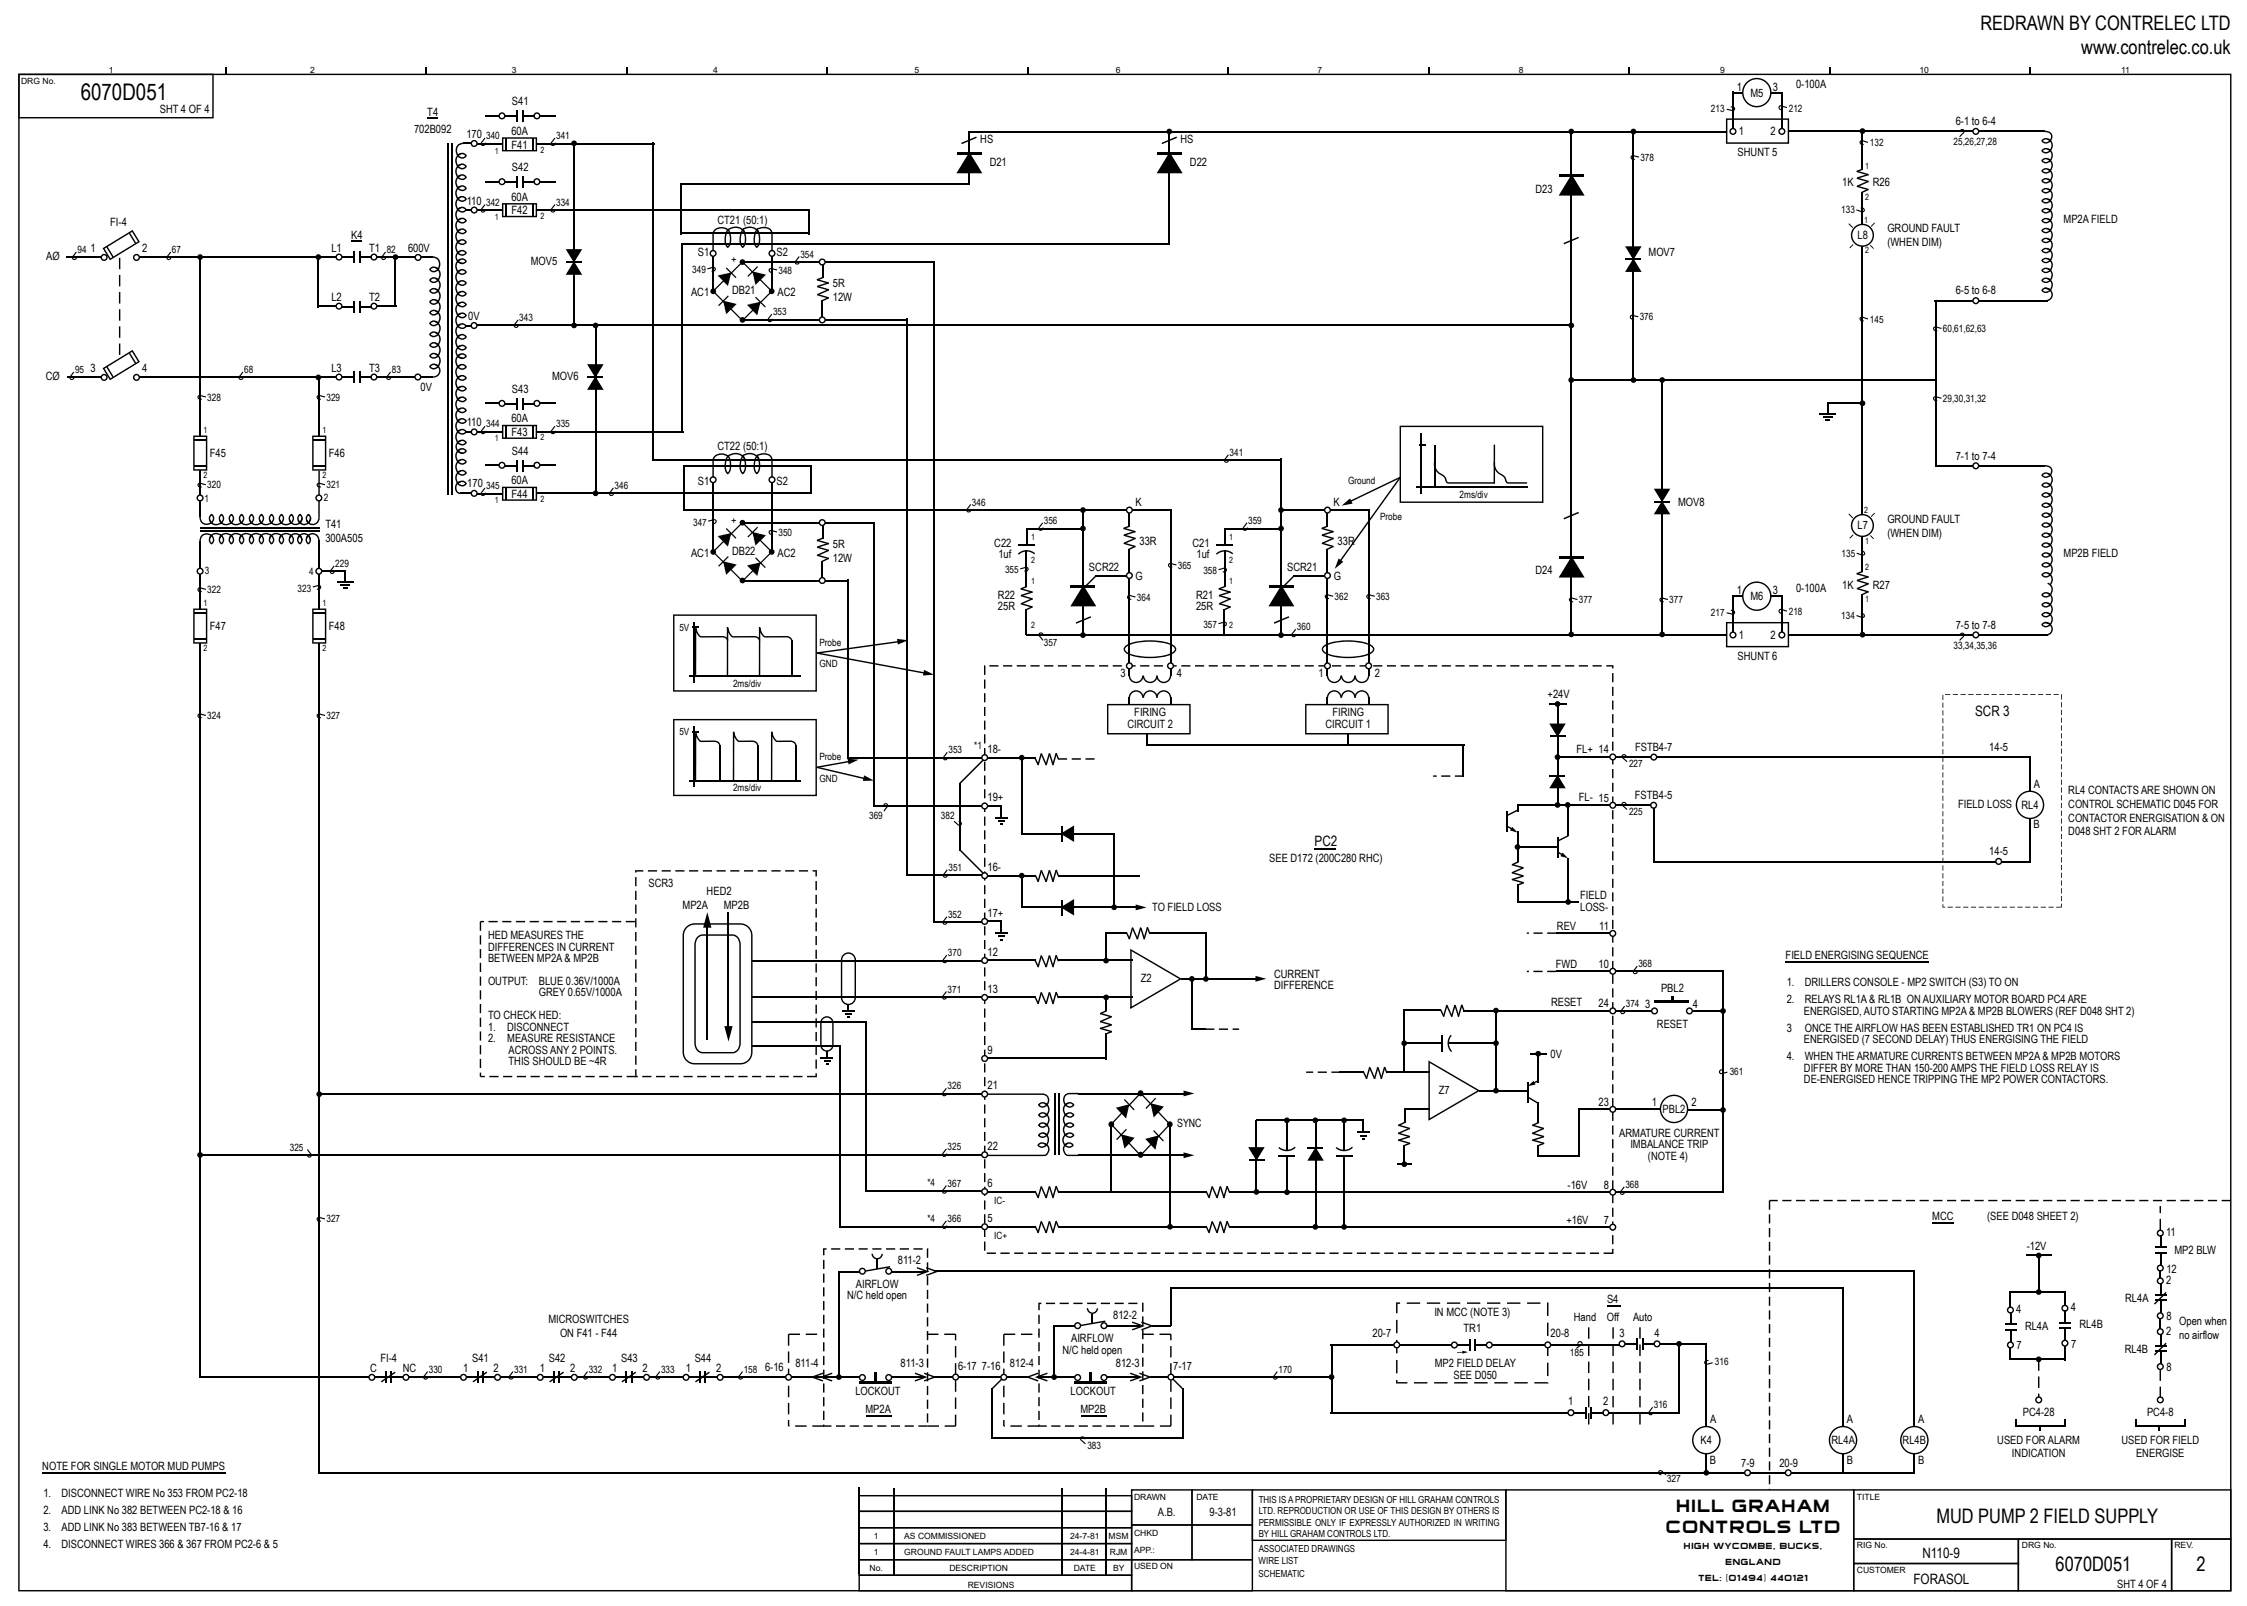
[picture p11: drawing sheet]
<svg xmlns="http://www.w3.org/2000/svg" width="393mm" height="281mm" viewBox="0 0 393 281" stroke-linecap="round" stroke-linejoin="round" font-family="sans-serif">
<defs><g id="words">
<text font-size="4" x="14.1" y="17.5">6070D051</text>
<g font-size="3.5">
<text x="346.5" y="5.3">REDRAWN BY CONTRELEC LTD</text>
<text x="364.1" y="9.5">www.contrelec.co.uk</text>
<text x="338.8" y="266.5">MUD PUMP 2 FIELD SUPPLY</text>
<text x="359.7" y="274.9">6070D051</text>
<text x="384.3" y="274.9">2</text>
</g>
<g font-size="3">
<text x="291.5" y="268.2">CONTROLS LTD</text>
<text x="293.3" y="264.6">HILL GRAHAM</text>
</g>
<g font-size="2.5">
<text x="345.6" y="125.3">SCR 3</text>
<text x="230" y="148">PC2</text>
<text x="336.4" y="272.5">N110-9</text>
<text x="334.8" y="277.2">FORASOL</text>
</g>
<g font-size="2">
<text x="303.9" y="15.9">1</text>
<text x="306.3" y="16.9">M5</text>
<text x="310.2" y="15.9">3</text>
<text x="314.3" y="15.4">0-100A</text>
<text x="28" y="19.9">SHT 4 OF 4</text>
<text x="72.4" y="23.3">702B092</text>
<text x="74.8" y="20.4">T4</text>
<text x="89.5" y="23.6">60A</text>
<text x="89.6" y="18.4">S41</text>
<text x="304.2" y="23.7">1</text>
<text x="309.8" y="23.7">2</text>
<text x="342.2" y="21.9">6-1 to 6-4</text>
<text x="81.6" y="24.1">170</text>
<text x="89.5" y="26">F41</text>
<text x="89.6" y="29.9">S42</text>
<text x="171.5" y="25.1">HS</text>
<text x="173.2" y="29">D21</text>
<text x="206.6" y="25.1">HS</text>
<text x="208.2" y="29">D22</text>
<text x="304" y="27.4">SHUNT 5</text>
<text x="81.7" y="35.8">110</text>
<text x="89.5" y="35.1">60A</text>
<text x="268.6" y="33.7">D23</text>
<text x="322.3" y="32.6">1K</text>
<text x="327.7" y="32.6">R26</text>
<text x="19.3" y="39.5">FI-4</text>
<text x="61.4" y="41.8">K4</text>
<text x="89.5" y="37.5">F42</text>
<text x="125.5" y="39.1">CT21 (50:1)</text>
<text x="325" y="41.8">L8</text>
<text x="330.2" y="40.6">GROUND FAULT</text>
<text x="361.1" y="39">MP2A FIELD</text>
<text x="8.1" y="45.5">AØ</text>
<text x="15.9" y="44.1">1</text>
<text x="24.9" y="44.1">2</text>
<text x="58" y="44">L1</text>
<text x="64.6" y="44">T1</text>
<text x="71.4" y="44.1">600V</text>
<text x="92.9" y="46.4">MOV5</text>
<text x="122.1" y="44.8">S1</text>
<text x="127.9" y="46.1">+</text>
<text x="135.9" y="44.8">S2</text>
<text x="288.4" y="44.8">MOV7</text>
<text x="330.2" y="43">(WHEN DIM)</text>
<text x="58" y="52.6">L2</text>
<text x="64.6" y="52.6">T2</text>
<text x="120.9" y="51.8">AC1</text>
<text x="128.1" y="51.5">DB21</text>
<text x="136" y="51.8">AC2</text>
<text x="145.7" y="50.3">5R</text>
<text x="145.7" y="52.7">12W</text>
<text x="342.2" y="51.5">6-5 to 6-8</text>
<text x="81.9" y="56">0V</text>
<text x="15.9" y="65.1">3</text>
<text x="24.9" y="65.1">4</text>
<text x="58" y="65">L3</text>
<text x="64.6" y="65">T3</text>
<text x="8" y="66.5">CØ</text>
<text x="73.6" y="68.4">0V</text>
<text x="89.6" y="68.7">S43</text>
<text x="96.6" y="66.5">MOV6</text>
<text x="81.7" y="74.6">110</text>
<text x="89.5" y="73.9">60A</text>
<text x="89.5" y="76.3">F43</text>
<text x="36.7" y="79.9">F45</text>
<text x="57.5" y="79.9">F46</text>
<text x="89.6" y="79.5">S44</text>
<text x="125.5" y="78.7">CT22 (50:1)</text>
<text x="342.2" y="80.4">7-1 to 7-4</text>
<text x="81.8" y="85.3">170</text>
<text x="89.5" y="84.7">60A</text>
<text x="89.5" y="87.1">F44</text>
<text x="122.1" y="84.8">S1</text>
<text x="135.9" y="84.8">S2</text>
<text x="198.6" y="88.4">K</text>
<text x="233.3" y="88.4">K</text>
<text x="293.6" y="88.4">MOV8</text>
<text x="56.9" y="92.4">T41</text>
<text x="56.9" y="94.8">300A505</text>
<text x="127.9" y="91.7">+</text>
<text x="145.7" y="95.9">5R</text>
<text x="174" y="95.6">C22</text>
<text x="199.4" y="95.3">33R</text>
<text x="208.6" y="95.6">C21</text>
<text x="234" y="95.3">33R</text>
<text x="325" y="92.6">L7</text>
<text x="330.2" y="91.5">GROUND FAULT</text>
<text x="330.2" y="93.9">(WHEN DIM)</text>
<text x="120.9" y="97.4">AC1</text>
<text x="128.1" y="97.1">DB22</text>
<text x="136" y="97.4">AC2</text>
<text x="145.7" y="98.3">12W</text>
<text x="174.7" y="97.6">1uf</text>
<text x="190.5" y="99.9">SCR22</text>
<text x="198.7" y="101.4">G</text>
<text x="209.4" y="97.6">1uf</text>
<text x="225.2" y="99.9">SCR21</text>
<text x="233.4" y="101.4">G</text>
<text x="268.6" y="100.4">D24</text>
<text x="361.1" y="97.5">MP2B FIELD</text>
<text x="174.6" y="104.8">R22</text>
<text x="174.6" y="106.8">25R</text>
<text x="209.3" y="104.8">R21</text>
<text x="209.3" y="106.8">25R</text>
<text x="303.9" y="104">1</text>
<text x="306.3" y="105">M6</text>
<text x="310.2" y="104">3</text>
<text x="314.3" y="103.5">0-100A</text>
<text x="322.3" y="103">1K</text>
<text x="327.7" y="103">R27</text>
<text x="36.7" y="110.2">F47</text>
<text x="57.5" y="110.2">F48</text>
<text x="304.2" y="111.8">1</text>
<text x="309.8" y="111.8">2</text>
<text x="342.2" y="110">7-5 to 7-8</text>
<text x="196.1" y="118.5">3</text>
<text x="205.9" y="118.5">4</text>
<text x="230.7" y="118.5">1</text>
<text x="240.6" y="118.5">2</text>
<text x="304" y="115.5">SHUNT 6</text>
<text x="198.5" y="125.4">FIRING</text>
<text x="233.1" y="125.4">FIRING</text>
<text x="270.8" y="122.1">+24V</text>
<text x="172.8" y="131.7">18-</text>
<text x="197.2" y="127.4">CIRCUIT 2</text>
<text x="231.9" y="127.4">CIRCUIT 1</text>
<text x="275.8" y="131.8">FL+ 14</text>
<text x="286.1" y="131.4">FSTB4-7</text>
<text x="348.1" y="131.4">14-5</text>
<text x="355.9" y="137.8">A</text>
<text x="172.8" y="140.2">19+</text>
<text x="276.3" y="140.2">FL- 15</text>
<text x="286" y="139.8">FSTB4-5</text>
<text x="342.6" y="141.3">FIELD LOSS</text>
<text x="353.7" y="141.5">RL4</text>
<text x="361.9" y="138.9">RL4 CONTACTS ARE SHOWN ON</text>
<text x="361.9" y="141.3">CONTROL SCHEMATIC D045 FOR</text>
<text x="361.9" y="143.7">CONTACTOR ENERGISATION &amp; ON</text>
<text x="348.1" y="149.6">14-5</text>
<text x="355.8" y="144.9">B</text>
<text x="361.9" y="146.1">D048 SHT 2 FOR ALARM</text>
<text x="113.5" y="155.3">SCR3</text>
<text x="172.8" y="152.4">16-</text>
<text x="222.1" y="150.8">SEE D172 (200C280 RHC)</text>
<text x="119.4" y="159.1">MP2A</text>
<text x="123.6" y="156.5">HED2</text>
<text x="126.6" y="159.1">MP2B</text>
<text x="172.8" y="160.4">17+</text>
<text x="201.6" y="159.4">TO FIELD LOSS</text>
<text x="276.5" y="157.3">FIELD</text>
<text x="276.5" y="159.3">LOSS-</text>
<text x="85.4" y="164.3">HED MEASURES THE</text>
<text x="85.4" y="166.3">DIFFERENCES IN CURRENT</text>
<text x="172.8" y="167.2">12</text>
<text x="272.4" y="162.7">REV</text>
<text x="279.8" y="162.7">11</text>
<text x="312.4" y="167.8">FIELD ENERGISING SEQUENCE</text>
<text x="85.4" y="168.3">BETWEEN MP2A &amp; MP2B</text>
<text x="85.4" y="172.3">OUTPUT:</text>
<text x="94.3" y="172.3">BLUE 0.36V/1000A</text>
<text x="172.8" y="173.7">13</text>
<text x="199.6" y="171.8">Z2</text>
<text x="222.9" y="171.1">CURRENT</text>
<text x="222.9" y="173.1">DIFFERENCE</text>
<text x="272.2" y="169.3">FWD</text>
<text x="279.7" y="169.3">10</text>
<text x="290.6" y="173.6">PBL2</text>
<text x="312.6" y="172.5">1.</text>
<text x="315.8" y="172.5">DRILLERS CONSOLE - MP2 SWITCH (S3) TO ON</text>
<text x="85.4" y="178.3">TO CHECK HED:</text>
<text x="94.3" y="174.3">GREY 0.65V/1000A</text>
<text x="271.4" y="176.1">RESET</text>
<text x="279.7" y="176.3">24</text>
<text x="287.8" y="176.4">3</text>
<text x="289.9" y="179.8">RESET</text>
<text x="296.2" y="176.4">4</text>
<text x="312.6" y="175.5">2.</text>
<text x="315.6" y="177.5">ENERGISED, AUTO STARTING MP2A &amp; MP2B BLOWERS (REF D048 SHT 2)</text>
<text x="315.8" y="175.5">RELAYS RL1A &amp; RL1B ON AUXILIARY MOTOR BOARD PC4 ARE</text>
<text x="85.4" y="180.3">1.</text>
<text x="85.4" y="182.3">2.</text>
<text x="88.7" y="180.3">DISCONNECT</text>
<text x="88.7" y="182.3">MEASURE RESISTANCE</text>
<text x="89" y="184.3">ACROSS ANY 2 POINTS.</text>
<text x="172.8" y="184.4">9</text>
<text x="271.3" y="185">0V</text>
<text x="312.6" y="180.5">3</text>
<text x="312.6" y="185.5">4.</text>
<text x="315.6" y="182.5">ENERGISED (7 SECOND DELAY) THUS ENERGISING THE FIELD</text>
<text x="315.8" y="180.5">ONCE THE AIRFLOW HAS BEEN ESTABLISHED TR1 ON PC4 IS</text>
<text x="315.8" y="185.5">WHEN THE ARMATURE CURRENTS BETWEEN MP2A &amp; MP2B MOTORS</text>
<text x="89" y="186.3">THIS SHOULD BE ~4R</text>
<text x="172.8" y="190.6">21</text>
<text x="251.8" y="191.3">Z7</text>
<text x="315.6" y="187.5">DIFFER BY MORE THAN 150-200 AMPS THE FIELD LOSS RELAY IS</text>
<text x="315.6" y="189.5">DE-ENERGISED HENCE TRIPPING THE MP2 POWER CONTACTORS.</text>
<text x="206" y="197.2">SYNC</text>
<text x="279.7" y="193.5">23</text>
<text x="289" y="193.6">1</text>
<text x="290.9" y="194.7">PBL2</text>
<text x="296" y="193.6">2</text>
<text x="172.8" y="201.2">22</text>
<text x="283.3" y="198.9">ARMATURE CURRENT</text>
<text x="285.3" y="200.9">IMBALANCE TRIP</text>
<text x="288.3" y="202.9">(NOTE 4)</text>
<text x="172.8" y="207.6">6</text>
<text x="274.3" y="208">-16V</text>
<text x="280.6" y="208">8</text>
<text x="172.8" y="213.8">5</text>
<text x="274.1" y="214.1">+16V</text>
<text x="280.6" y="214.1">7</text>
<text x="338.1" y="213.4">MCC</text>
<text x="347.7" y="213.4">(SEE D048 SHEET 2)</text>
<text x="157.1" y="221.2">811-2</text>
<text x="354.6" y="218.7">-12V</text>
<text x="379" y="216.2">11</text>
<text x="380.5" y="219.4">MP2 BLW</text>
<text x="148.2" y="227.3">N/C held open</text>
<text x="149.7" y="225.3">AIRFLOW</text>
<text x="371.8" y="227.8">RL4A</text>
<text x="379" y="224.6">2</text>
<text x="379.1" y="222.6">12</text>
<text x="95.9" y="231.5">MICROSWITCHES</text>
<text x="98" y="233.9">ON F41 - F44</text>
<text x="194.8" y="230.7">812-2</text>
<text x="240.2" y="234">20-7</text>
<text x="251" y="230.3">IN MCC (NOTE 3)</text>
<text x="256.1" y="233">TR1</text>
<text x="271.3" y="234">20-8</text>
<text x="275.4" y="231.1">Hand</text>
<text x="281.2" y="231.1">Off</text>
<text x="281.2" y="228">S4</text>
<text x="283.4" y="233.8">3</text>
<text x="285.7" y="231.1">Auto</text>
<text x="289.5" y="233.8">4</text>
<text x="352.8" y="229.7">4</text>
<text x="354.3" y="232.7">RL4A</text>
<text x="362.3" y="229.4">4</text>
<text x="363.8" y="232.4">RL4B</text>
<text x="379" y="233.5">2</text>
<text x="379.1" y="231">8</text>
<text x="381.3" y="231.8">Open when</text>
<text x="66.6" y="238.3">FI-4</text>
<text x="70.5" y="240">NC</text>
<text x="82.6" y="238.3">S41</text>
<text x="96" y="238.3">S42</text>
<text x="108.7" y="238.3">S43</text>
<text x="121.5" y="238.3">S44</text>
<text x="133.9" y="239.8">6-16</text>
<text x="139.2" y="239.2">811-4</text>
<text x="157.6" y="239.2">811-3</text>
<text x="167.6" y="239.8">6-17</text>
<text x="171.8" y="239.8">7-16</text>
<text x="176.7" y="239.2">812-4</text>
<text x="185.9" y="236.8">N/C held open</text>
<text x="187.4" y="234.8">AIRFLOW</text>
<text x="195.2" y="239.2">812-3</text>
<text x="205.3" y="239.8">7-17</text>
<text x="251.1" y="239.2">MP2 FIELD DELAY</text>
<text x="352.8" y="236.1">7</text>
<text x="362.4" y="235.8">7</text>
<text x="371.8" y="236.7">RL4B</text>
<text x="379.1" y="239.9">8</text>
<text x="381.3" y="234.2">no airflow</text>
<text x="64.8" y="240">C</text>
<text x="81.1" y="240">1</text>
<text x="86.4" y="240">2</text>
<text x="94.5" y="240">1</text>
<text x="99.8" y="240">2</text>
<text x="107.1" y="240">1</text>
<text x="112.4" y="240">2</text>
<text x="120" y="240">1</text>
<text x="125.3" y="240">2</text>
<text x="149.7" y="244.1">LOCKOUT</text>
<text x="187.3" y="244.1">LOCKOUT</text>
<text x="254.3" y="241.2">SEE D050</text>
<text x="274.4" y="245.9">1</text>
<text x="280.5" y="245.9">2</text>
<text x="151.4" y="247.1">MP2A</text>
<text x="189" y="247.1">MP2B</text>
<text x="299.2" y="249">A</text>
<text x="323.2" y="249">A</text>
<text x="335.6" y="249">A</text>
<text x="353.9" y="247.7">PC4-28</text>
<text x="375.7" y="247.7">PC4-8</text>
<text x="7.4" y="257.2">NOTE FOR SINGLE MOTOR MUD PUMPS</text>
<text x="297.5" y="252.6">K4</text>
<text x="299.2" y="256.1">B</text>
<text x="304.7" y="256.7">7-9</text>
<text x="311.3" y="256.7">20-9</text>
<text x="320.5" y="252.6">RL4A</text>
<text x="323.1" y="256.1">B</text>
<text x="332.9" y="252.6">RL4B</text>
<text x="335.6" y="256.1">B</text>
<text x="349.5" y="252.6">USED FOR ALARM</text>
<text x="352" y="255">INDICATION</text>
<text x="371.2" y="252.6">USED FOR FIELD</text>
<text x="373.7" y="255">ENERGISE</text>
<text x="7.6" y="261.9">1.</text>
<text x="10.8" y="261.9">DISCONNECT WIRE No 353 FROM PC2-18</text>
<text x="7.6" y="264.9">2.</text>
<text x="7.6" y="267.9">3.</text>
<text x="10.8" y="264.9">ADD LINK No 382 BETWEEN PC2-18 &amp; 16</text>
<text x="10.8" y="267.9">ADD LINK No 383 BETWEEN TB7-16 &amp; 17</text>
<text x="202.6" y="265.2">A.B.</text>
<text x="211.6" y="265.2">9-3-81</text>
<text x="7.6" y="270.9">4.</text>
<text x="10.8" y="270.9">DISCONNECT WIRES 366 &amp; 367 FROM PC2-6 &amp; 5</text>
<text x="370.4" y="277.7">SHT 4 OF 4</text>
</g>
<g font-size="1.7">
<text x="299.4" y="19.6">213</text>
<text x="313" y="19.5">212</text>
<text x="85.1" y="24.3">340</text>
<text x="97.3" y="24.3">341</text>
<text x="287" y="28.1">378</text>
<text x="327.2" y="25.6">132</text>
<text x="341.8" y="25.4">25,26,27,28</text>
<text x="85.1" y="36">342</text>
<text x="97.3" y="36">334</text>
<text x="322.2" y="37.3">133</text>
<text x="13.6" y="44.3">94</text>
<text x="30.1" y="44.3">67</text>
<text x="67.7" y="44.3">82</text>
<text x="121.1" y="47.8">349</text>
<text x="136.2" y="47.9">348</text>
<text x="140" y="45.1">354</text>
<text x="90.9" y="56.2">343</text>
<text x="135.3" y="55.2">353</text>
<text x="286.9" y="56">376</text>
<text x="327.2" y="56.5">145</text>
<text x="339.9" y="58.1">60,61,62,63</text>
<text x="13.1" y="65.3">95</text>
<text x="42.7" y="65.3">68</text>
<text x="68.5" y="65.3">83</text>
<text x="36.3" y="70.1">328</text>
<text x="57.1" y="70.1">329</text>
<text x="339.9" y="70.3">29,30,31,32</text>
<text x="85.1" y="74.8">344</text>
<text x="97.3" y="74.8">335</text>
<text x="215.1" y="79.8">341</text>
<text x="35.8" y="87.7">1</text>
<text x="36.3" y="85.4">320</text>
<text x="56.7" y="87.6">2</text>
<text x="57.1" y="85.4">321</text>
<text x="85.1" y="85.6">345</text>
<text x="107.5" y="85.6">346</text>
<text x="170" y="88.5">346</text>
<text x="235.9" y="84.7">Ground</text>
<text x="255.4" y="87.1">2ms/div</text>
<text x="121.3" y="92">347</text>
<text x="136.2" y="93.7">350</text>
<text x="182.6" y="91.7">356</text>
<text x="218.4" y="91.7">359</text>
<text x="241.5" y="90.9">Probe</text>
<text x="35.9" y="100.5">3</text>
<text x="54.1" y="100.7">4</text>
<text x="58.7" y="99.2">229</text>
<text x="175.9" y="100.3">355</text>
<text x="206.1" y="99.5">365</text>
<text x="210.6" y="100.5">358</text>
<text x="322.2" y="97.4">135</text>
<text x="36.3" y="103.7">322</text>
<text x="52.1" y="103.5">323</text>
<text x="198.9" y="105.1">364</text>
<text x="233.5" y="104.9">362</text>
<text x="240.8" y="104.9">363</text>
<text x="276.2" y="105.5">377</text>
<text x="292.1" y="105.5">377</text>
<text x="299.4" y="107.7">217</text>
<text x="313" y="107.6">218</text>
<text x="118.9" y="110.4">5V</text>
<text x="143.4" y="112.9">Probe</text>
<text x="182.6" y="112.9">357</text>
<text x="210.6" y="109.9">357</text>
<text x="226.9" y="110.3">360</text>
<text x="322.2" y="108.3">134</text>
<text x="341.8" y="113.5">33,34,35,36</text>
<text x="143.4" y="116.7">GND</text>
<text x="36.3" y="125.8">324</text>
<text x="57.1" y="125.8">327</text>
<text x="128.3" y="120.1">2ms/div</text>
<text x="118.9" y="128.7">5V</text>
<text x="165.9" y="131.8">353</text>
<text x="170.4" y="131.1">*1</text>
<text x="143.4" y="136.7">GND</text>
<text x="143.4" y="132.9">Probe</text>
<text x="285" y="134.2">227</text>
<text x="128.3" y="138.4">2ms/div</text>
<text x="152.1" y="143.3">369</text>
<text x="164.6" y="143.3">382</text>
<text x="285" y="142.5">225</text>
<text x="165.9" y="152.4">351</text>
<text x="165.9" y="160.6">352</text>
<text x="165.9" y="167.3">370</text>
<text x="165.8" y="173.7">371</text>
<text x="286.7" y="169.2">368</text>
<text x="284.5" y="176.2">374</text>
<text x="165.8" y="190.6">326</text>
<text x="302.6" y="188">361</text>
<text x="50.7" y="201.3">325</text>
<text x="165.8" y="201.2">325</text>
<text x="162.3" y="207.4">*4</text>
<text x="165.8" y="207.6">367</text>
<text x="284.4" y="207.8">368</text>
<text x="57.1" y="213.9">327</text>
<text x="162.3" y="213.8">*4</text>
<text x="165.8" y="213.8">366</text>
<text x="173.9" y="210.6">IC-</text>
<text x="173.9" y="216.7">IC+</text>
<text x="274.7" y="237.3">185</text>
<text x="300.1" y="238.9">316</text>
<text x="75" y="240.2">330</text>
<text x="90" y="240.2">331</text>
<text x="103" y="240.2">332</text>
<text x="115.7" y="240.2">333</text>
<text x="130.1" y="240.2">158</text>
<text x="223.7" y="240.2">170</text>
<text x="289.4" y="246.4">316</text>
<text x="190.3" y="253.5">383</text>
<text x="220.2" y="262.9">THIS IS A PROPRIETARY DESIGN OF HILL GRAHAM CONTROLS</text>
<text x="291.6" y="259.3">327</text>
<text x="220.2" y="264.9">LTD. REPRODUCTION OR USE OF THIS DESIGN BY OTHERS IS</text>
<text x="220.2" y="266.9">PERMISSIBLE ONLY IF EXPRESSLY AUTHORIZED IN WRITING</text>
<text x="220.2" y="268.9">BY HILL GRAHAM CONTROLS LTD.</text>
<text x="220.2" y="273.7">WIRE LIST</text>
<text x="220.2" y="275.9">SCHEMATIC</text>
<text x="220.2" y="271.5">ASSOCIATED DRAWINGS</text>
</g>
<g font-size="1.5">
<text x="3.7" y="14.6">DRG No.</text>
<text x="19" y="12.7">1</text>
<text x="54.3" y="12.7">2</text>
<text x="89.5" y="12.7">3</text>
<text x="124.8" y="12.7">4</text>
<text x="160" y="12.7">5</text>
<text x="195.3" y="12.7">6</text>
<text x="230.5" y="12.7">7</text>
<text x="265.7" y="12.7">8</text>
<text x="301" y="12.7">9</text>
<text x="335.8" y="12.7">10</text>
<text x="371.1" y="12.7">11</text>
<text x="86.6" y="26.9">1</text>
<text x="94.5" y="26.7">2</text>
<text x="326.4" y="29.6">1</text>
<text x="326.4" y="35">2</text>
<text x="86.6" y="38.4">1</text>
<text x="94.5" y="38.3">2</text>
<text x="326.2" y="39">1</text>
<text x="326.4" y="44.3">2</text>
<text x="35.6" y="75.8">1</text>
<text x="56.4" y="75.8">1</text>
<text x="86.6" y="77.2">1</text>
<text x="94.5" y="77">2</text>
<text x="35.6" y="83.6">2</text>
<text x="56.4" y="83.6">2</text>
<text x="86.6" y="88">1</text>
<text x="94.5" y="87.9">2</text>
<text x="326.2" y="89.8">2</text>
<text x="180.4" y="94.4">1</text>
<text x="215.1" y="94.4">1</text>
<text x="326.4" y="95.1">1</text>
<text x="180.4" y="98.4">2</text>
<text x="215.1" y="98.4">2</text>
<text x="326.4" y="99.8">2</text>
<text x="35.6" y="106.1">1</text>
<text x="56.4" y="106.1">1</text>
<text x="180.4" y="102.2">1</text>
<text x="215.1" y="102.2">1</text>
<text x="326.4" y="105.2">1</text>
<text x="35.6" y="113.9">2</text>
<text x="56.4" y="113.9">2</text>
<text x="180.4" y="109.9">2</text>
<text x="215.1" y="109.9">2</text>
<text x="198.4" y="262.4">DRAWN</text>
<text x="209.3" y="262.4">DATE</text>
<text x="324.9" y="262.5">TITLE</text>
<text x="152.9" y="269.2">1</text>
<text x="158.2" y="269.2">AS COMMISSIONED</text>
<text x="187.2" y="269.2">24-7-81</text>
<text x="194" y="269.2">MSM</text>
<text x="198.4" y="268.7">CHKD</text>
<text x="152.1" y="274.9">No.</text>
<text x="152.9" y="272">1</text>
<text x="158.2" y="272">GROUND FAULT LAMPS ADDED</text>
<text x="166.1" y="274.9">DESCRIPTION</text>
<text x="187.2" y="272">24-4-81</text>
<text x="187.9" y="274.9">DATE</text>
<text x="194.2" y="272">RJM</text>
<text x="194.7" y="274.9">BY</text>
<text x="198.4" y="274.4">USED ON</text>
<text x="198.4" y="271.7">APP.:</text>
<text x="294.6" y="271">HIGH WYCOMBE, BUCKS,</text>
<text x="301.9" y="273.8">ENGLAND</text>
<text x="324.9" y="270.8">RIG No.</text>
<text x="324.9" y="275.2">CUSTOMER</text>
<text x="353.8" y="270.8">DRG No.</text>
<text x="380.5" y="270.8">REV.</text>
<text x="169.3" y="277.7">REVISIONS</text>
<text x="297.2" y="276.6">TEL: (01494) 440121</text>
</g>
</g></defs>
<g fill="#000">
<path d="M39.3 11.8h.3v1.2h-.3zM74.4 11.8h.3v1.2h-.3zM109.5 11.8h.3v1.2h-.3zM144.6 11.8h.2v1.2h-.2zM179.7 11.8h.2v1.2h-.2zM214.8 11.8h.2v1.2h-.2zM249.8 11.8h.3v1.2h-.3zM284.9 11.8h.3v1.2h-.3zM320 11.8h.2v1.2h-.2zM355.1 11.8h.2v1.2h-.2zM3.2 12.9h34.2v7.7h-.1v-.1v.1h-.2v-7.5h-33.7v7.4h33.9l.1 .2h-34.2zM74.6 20.6h2v.3h-2z"/>
<path d="M79.9 27.1a.98 .98 0 0 1 1.8 .2 .99 .99 0 0 1-1.7 0l.2-.2a.73 .73 0 0 0 1.2 .1l.1 .1h-.1a.79 .79 0 0 0-1.3 0zM79.9 34.7a.98 .98 0 0 1 1.8 .2 .99 .99 0 0 1-1.7-.1l.2-.1a.73 .73 0 0 0 1.2 0l.1 .1-.1 .1a.79 .79 0 0 0-1.3 0zM79.9 38.5a.98 .98 0 0 1 1.8 .2 .99 .99 0 0 1-1.7-.1l.2-.1a.73 .73 0 0 0 1.2 0l.1 .1-.1 .1a.79 .79 0 0 0-1.3 0zM79.9 29a.98 .98 0 0 1 1.8 .2 .99 .99 0 0 1-1.7 0l.2-.2a.73 .73 0 0 0 1.2 .1h.1l-.1 .1a.79 .79 0 0 0-1.3 0zM79.9 32.8a.98 .98 0 0 1 1.8 .2 .99 .99 0 0 1-1.7 0l.2-.2a.73 .73 0 0 0 1.2 .1h.1l-.1 .1a.79 .79 0 0 0-1.3 0zM79.9 30.9a.98 .98 0 0 1 1.8 .2 .99 .99 0 0 1-1.7-.1l.2-.1a.73 .73 0 0 0 1.2 0l.1 .1-.1 .1a.79 .79 0 0 0-1.3 0zM79.9 36.6a.98 .98 0 0 1 1.8 .2 .99 .99 0 0 1-1.7-.1l.2-.1a.73 .73 0 0 0 1.2 0l.1 .1-.1 .1a.79 .79 0 0 0-1.3 0zM80.1 32.7l.4-.2 .1 .2a1.31 1.31 0 0 0-.4 2.1l-.2 .1-.2-.5a1.48 1.48 0 0 1 .3-1.7zM80.1 27.1l.4-.3 .1 .2a1.31 1.31 0 0 0-.4 2.1l-.2 .1-.2-.5a1.48 1.48 0 0 1 .3-1.6zM80.1 28.9l.4-.2 .1 .2a1.31 1.31 0 0 0-.4 2.1l-.2 .1-.2-.5a1.48 1.48 0 0 1 .3-1.7zM80.1 30.8l.4-.2 .1 .2a1.31 1.31 0 0 0-.4 2.1l-.2 .1-.2-.5a1.48 1.48 0 0 1 .3-1.7zM80.1 34.6l.4-.2 .1 .2a1.31 1.31 0 0 0-.4 2l-.2 .2-.2-.6a1.48 1.48 0 0 1 .3-1.6z"/>
<path d="M80.1 36.5l.4-.3 .1 .3a1.31 1.31 0 0 0-.4 2l-.2 .2-.2-.6a1.48 1.48 0 0 1 .3-1.6zM80.1 38.4l.4-.3 .1 .3a1.31 1.31 0 0 0-.4 2l-.2 .2-.2-.6a1.48 1.48 0 0 1 .3-1.6zM81.1 25h1.4v.2h-1.4zM80 25.4l.8-.4h.4v.2a1.18 1.18 0 0 0-1.2 .7 1.18 1.18 0 0 0 .2 1.3l-.2 .2a1.67 1.67 0 0 1 0-2zM81.4 36.6h1.1v.2h-1.1zM82.5 24.7a.62 .62 0 0 1 .7-.2 .62 .62 0 0 1 .4 .6h-.3a.37 .37 0 0 0-.5-.3 .37 .37 0 0 0-.1 .5 .37 .37 0 0 0 .6 0v-.2h.3a.62 .62 0 0 1-.9 .6 .62 .62 0 0 1-.2-1zM82.5 36.3a.62 .62 0 0 1 .7-.1 .62 .62 0 0 1 .4 .5h-.3a.37 .37 0 0 0-.5-.3 .37 .37 0 0 0-.1 .6 .37 .37 0 0 0 .6-.1v-.2h.3a.62 .62 0 0 1-.9 .6 .62 .62 0 0 1-.2-1zM84.8 24.1l.1 .1-.6 .8v.3h.3l.2-.4 .2 .1a.48 .48 0 0 1-.3 .5 .48 .48 0 0 1-.6-.2 .48 .48 0 0 1 .2-.6zM84.8 35.7l.1 .1-.6 .9v.2l.3 .1 .2-.4h.2a.48 .48 0 0 1-.3 .6 .48 .48 0 0 1-.6-.3 .48 .48 0 0 1 .2-.6zM87.4 31.3a.62 .62 0 0 1 .7-.1 .62 .62 0 0 1 .4 .6h-.3a.37 .37 0 0 0-.5-.4 .37 .37 0 0 0-.2 .6 .37 .37 0 0 0 .7 0v-.2h.3a.62 .62 0 0 1-.9 .6 .62 .62 0 0 1-.2-1.1zM87.4 19.8a.62 .62 0 0 1 .7-.1 .62 .62 0 0 1 .4 .6h-.3a.37 .37 0 0 0-.5-.4 .37 .37 0 0 0-.2 .6 .37 .37 0 0 0 .7 0v-.2h.3a.62 .62 0 0 1-.9 .5 .62 .62 0 0 1-.2-1zM93.5 31.3a.62 .62 0 0 1 .7-.1 .62 .62 0 0 1 .4 .6h-.3a.37 .37 0 0 0-.5-.4 .37 .37 0 0 0-.1 .6 .37 .37 0 0 0 .6 0v-.2h.3a.62 .62 0 0 1-.9 .6 .62 .62 0 0 1-.2-1.1z"/>
<path d="M93.5 19.8a.62 .62 0 0 1 .7-.1 .62 .62 0 0 1 .4 .6h-.3a.37 .37 0 0 0-.5-.4 .37 .37 0 0 0-.1 .6 .37 .37 0 0 0 .6 0v-.2h.3a.62 .62 0 0 1-.9 .5 .62 .62 0 0 1-.2-1zM97 24.1l.2 .1-.6 .8v.3h.3l.2-.4 .2 .1a.48 .48 0 0 1-.4 .5 .48 .48 0 0 1-.6-.2 .48 .48 0 0 1 .3-.6zM97 35.7l.2 .1-.6 .9v.2l.3 .1 .2-.4h.2a.48 .48 0 0 1-.4 .6 .48 .48 0 0 1-.6-.3 .48 .48 0 0 1 .3-.6zM169.6 27l1.9 3.1h-3.8zM168.2 25l2.6-1.1 .1 .2-2.6 1.1zM204.7 27l1.9 3.1h-3.9zM203.2 25l2.6-1.1 .1 .2-2.6 1.1zM275 30.9l1.9 3.1h-3.8zM285.4 27.2l.5-.1 .9 .3-.1 .2h-.1a1.06 1.06 0 0 0-1.1-.1l.1 .2 .4 .1 .1 .2a.5 .5 0 0 1-.7-.1 .5 .5 0 0 1 0-.7zM13.3 44l.1 .1-.6 .9v.2l.3 .1 .2-.4h.2a.48 .48 0 0 1-.3 .6 .48 .48 0 0 1-.6-.3 .48 .48 0 0 1 .2-.6zM18.6 43.3l.2-.1 1.1 1.7-.2 .1zM17.8 44.6a.62 .62 0 0 1 .7-.1 .62 .62 0 0 1 .3 .5h-.2a.37 .37 0 0 0-.5-.3 .37 .37 0 0 0-.2 .6 .37 .37 0 0 0 .6-.1l.1-.2h.2a.62 .62 0 0 1-.8 .6 .62 .62 0 0 1-.2-1z"/>
<path d="M22.5 40.9l.3-.2 1 1.8-.2 .1zM23.4 44.6a.62 .62 0 0 1 .7-.1 .62 .62 0 0 1 .4 .5h-.2a.37 .37 0 0 0-.5-.3 .37 .37 0 0 0-.2 .6 .37 .37 0 0 0 .6-.1l.1-.2h.2a.62 .62 0 0 1-.9 .6 .62 .62 0 0 1-.2-1zM29.8 44l.2 .1-.7 .9v.2l.3 .1 .3-.4h.1a.48 .48 0 0 1-.3 .6 .48 .48 0 0 1-.6-.3 .48 .48 0 0 1 .3-.6zM58.9 44.5a.62 .62 0 0 1 .7-.1 .62 .62 0 0 1 .3 .6h-.2a.37 .37 0 0 0-.5-.4 .37 .37 0 0 0-.2 .6 .37 .37 0 0 0 .6 0l.1-.2h.2a.62 .62 0 0 1-.8 .6 .62 .62 0 0 1-.2-1.1zM58.9 53.1a.62 .62 0 0 1 .7-.1 .62 .62 0 0 1 .3 .6h-.2a.37 .37 0 0 0-.5-.4 .37 .37 0 0 0-.2 .6 .37 .37 0 0 0 .6 0l.1-.2h.2a.62 .62 0 0 1-.8 .5 .62 .62 0 0 1-.2-1zM61.4 42h1.9v.3h-1.9zM65 44.5a.62 .62 0 0 1 .7-.1 .62 .62 0 0 1 .3 .6h-.2a.37 .37 0 0 0-.5-.4 .37 .37 0 0 0-.2 .6 .37 .37 0 0 0 .6 0l.1-.2h.2a.62 .62 0 0 1-.8 .6 .62 .62 0 0 1-.2-1.1zM65 53.1a.62 .62 0 0 1 .7-.1 .62 .62 0 0 1 .3 .6h-.2a.37 .37 0 0 0-.5-.4 .37 .37 0 0 0-.2 .6 .37 .37 0 0 0 .6 0l.1-.2h.2a.62 .62 0 0 1-.8 .5 .62 .62 0 0 1-.2-1zM67.4 44l.1 .1-.6 .9v.2l.3 .1 .2-.4h.2a.48 .48 0 0 1-.3 .6 .48 .48 0 0 1-.6-.3 .48 .48 0 0 1 .2-.6zM72.7 44.6a.62 .62 0 0 1 .7-.1 .62 .62 0 0 1 .4 .5h-.3a.37 .37 0 0 0-.5-.3 .37 .37 0 0 0-.1 .6 .37 .37 0 0 0 .6-.1v-.2h.3a.62 .62 0 0 1-.9 .6 .62 .62 0 0 1-.2-1zM75.6 44.8a1.44 1.44 0 0 1 1.4 .9 1.44 1.44 0 0 1-.3 1.5l-.2-.1a1.18 1.18 0 0 0 .3-1.3 1.18 1.18 0 0 0-1.2-.7zM73.6 44.8h2v.3h-2z"/>
<path d="M76.3 52.4a1.57 1.57 0 0 1 .4 2.4l-.2-.1a1.31 1.31 0 0 0-.4-2.1zM76.3 56.1a1.57 1.57 0 0 1 .4 2.5l-.2-.2a1.31 1.31 0 0 0-.4-2zM76.3 46.7a1.57 1.57 0 0 1 .4 2.4l-.2-.1a1.31 1.31 0 0 0-.4-2.1zM76.3 48.6a1.57 1.57 0 0 1 .4 2.4l-.2-.2a1.31 1.31 0 0 0-.4-2zM76.3 50.5a1.57 1.57 0 0 1 .4 2.4l-.2-.2a1.31 1.31 0 0 0-.4-2zM76.3 54.2a1.57 1.57 0 0 1 .4 2.5l-.2-.2a1.31 1.31 0 0 0-.4-2zM76.3 58a1.57 1.57 0 0 1 .4 2.5l-.2-.2a1.31 1.31 0 0 0-.4-2zM75.3 46.8a1.15 1.15 0 0 1 1.5 .2l-.1 .2a.79 .79 0 0 0-1.4 0l-.1-.1h.1a.73 .73 0 0 0 1.3-.1l.2 .2a.93 .93 0 0 1-.9 .5 .93 .93 0 0 1-.8-.6zM75.3 54.4a1.15 1.15 0 0 1 1.5 .2l-.1 .2a.79 .79 0 0 0-1.4 0l-.1-.1 .1-.1a.73 .73 0 0 0 1.3 0l.2 .1a.93 .93 0 0 1-.9 .5 .93 .93 0 0 1-.8-.6zM75.3 58.2a1.15 1.15 0 0 1 1.5 .2l-.1 .2a.79 .79 0 0 0-1.4 0l-.1-.1 .1-.1a.73 .73 0 0 0 1.3 0l.2 .1a.93 .93 0 0 1-.9 .5 .93 .93 0 0 1-.8-.6zM75.3 48.7a1.15 1.15 0 0 1 1.5 .2l-.1 .2a.79 .79 0 0 0-1.4 0l-.1-.1h.1a.73 .73 0 0 0 1.3-.1l.2 .1a.93 .93 0 0 1-.9 .5 .93 .93 0 0 1-.8-.5zM75.3 52.5a1.15 1.15 0 0 1 1.5 .2l-.1 .2a.79 .79 0 0 0-1.4 0l-.1-.1h.1a.73 .73 0 0 0 1.3-.1l.2 .2a.93 .93 0 0 1-.9 .4 .93 .93 0 0 1-.8-.5z"/>
<path d="M75.3 50.6a1.15 1.15 0 0 1 1.5 .2l-.1 .2a.79 .79 0 0 0-1.4 0l-.1-.1 .1-.1a.73 .73 0 0 0 1.3 0l.2 .1a.93 .93 0 0 1-.9 .5 .93 .93 0 0 1-.8-.6zM75.3 56.3a1.15 1.15 0 0 1 1.5 .2l-.1 .2a.79 .79 0 0 0-1.4-.1h-.1l.1-.1a.73 .73 0 0 0 1.3 0l.2 .1a.93 .93 0 0 1-.9 .5 .93 .93 0 0 1-.8-.6zM79.9 40.4a.98 .98 0 0 1 1.8 .1 .99 .99 0 0 1-1.7 0l.2-.1a.73 .73 0 0 0 1.2 0l.1 .1h-.1a.79 .79 0 0 0-1.3 .1zM79.9 51.3a.98 .98 0 0 1 1.8 .2 .99 .99 0 0 1-1.7-.1l.2-.1a.73 .73 0 0 0 1.2 0l.1 .1-.1 .1a.79 .79 0 0 0-1.3 0zM79.9 55.1a.98 .98 0 0 1 1.8 .2 .99 .99 0 0 1-1.7-.1l.2-.1a.73 .73 0 0 0 1.2 0l.1 .1-.1 .1a.79 .79 0 0 0-1.3 0zM79.9 56.9a.98 .98 0 0 1 1.8 .2 .99 .99 0 0 1-1.7 0l.2-.2a.73 .73 0 0 0 1.2 .1l.1 .1h-.1a.79 .79 0 0 0-1.3 0zM79.9 42.2a.98 .98 0 0 1 1.8 .2 .99 .99 0 0 1-1.7 0l.2-.2a.73 .73 0 0 0 1.2 .1l.1 .1h-.1a.79 .79 0 0 0-1.3 0zM79.9 44.1a.98 .98 0 0 1 1.8 .2 .99 .99 0 0 1-1.7 0l.2-.2a.73 .73 0 0 0 1.2 .1h.1l-.1 .1a.79 .79 0 0 0-1.3 0zM79.9 45.6a.98 .98 0 0 1 1.8 .2 .99 .99 0 0 1-1.7-.1l.2-.1a.73 .73 0 0 0 1.2 0l.1 .1-.1 .1a.79 .79 0 0 0-1.3 0zM79.9 49.4a.98 .98 0 0 1 1.8 .2 .99 .99 0 0 1-1.7 0l.2-.2a.73 .73 0 0 0 1.2 .1h.1l-.1 .1a.79 .79 0 0 0-1.3 0zM79.9 58.8a.98 .98 0 0 1 1.8 .2 .99 .99 0 0 1-1.7 0l.2-.2a.73 .73 0 0 0 1.2 .1h.1l-.1 .1a.79 .79 0 0 0-1.3 0zM79.9 47.5a.98 .98 0 0 1 1.8 .2 .99 .99 0 0 1-1.7-.1l.2-.1a.73 .73 0 0 0 1.2 0l.1 .1-.1 .1a.79 .79 0 0 0-1.3 0z"/>
<path d="M79.9 53.2a.98 .98 0 0 1 1.8 .1 .99 .99 0 0 1-1.7 0l.2-.1a.73 .73 0 0 0 1.2 0l.1 .1h-.1a.79 .79 0 0 0-1.3 .1zM80.1 49.3l.4-.2 .1 .2a1.31 1.31 0 0 0-.4 2.1l-.2 .1-.2-.5a1.48 1.48 0 0 1 .3-1.7zM80.1 40.3l.4-.3 .1 .3a1.31 1.31 0 0 0-.4 2l-.2 .2-.2-.6a1.48 1.48 0 0 1 .3-1.6zM80.1 42.2l.4-.3 .1 .2a1.31 1.31 0 0 0-.4 2.1l-.2 .1-.2-.5a1.48 1.48 0 0 1 .3-1.6zM80.1 45.5l.4-.2 .1 .2a1.31 1.31 0 0 0-.4 2l-.2 .2-.2-.6a1.48 1.48 0 0 1 .3-1.6zM80.1 47.4l.4-.2 .1 .2a1.31 1.31 0 0 0-.4 2l-.2 .2-.2-.6a1.48 1.48 0 0 1 .3-1.6zM80.1 51.2l.4-.3 .1 .3a1.31 1.31 0 0 0-.4 2l-.2 .2-.2-.6a1.48 1.48 0 0 1 .3-1.6zM80.1 53.1l.4-.3 .1 .3a1.31 1.31 0 0 0-.4 2l-.2 .2-.2-.6a1.48 1.48 0 0 1 .3-1.6zM80.1 55l.4-.3 .1 .3a1.31 1.31 0 0 0-.4 2l-.2 .2-.2-.6a1.48 1.48 0 0 1 .3-1.6zM80.1 56.9l.4-.3 .1 .2a1.31 1.31 0 0 0-.4 2.1l-.2 .1-.2-.5a1.48 1.48 0 0 1 .3-1.6zM80.1 58.8l.4-.3 .1 .2a1.31 1.31 0 0 0-.4 2.1l-.2 .1-.2-.5a1.48 1.48 0 0 1 .3-1.6zM80.1 44l.4-.2 .1 .2a.98 .98 0 0 0-.7 1.1 .98 .98 0 0 0 1.1 .8v.3a1.23 1.23 0 0 1-1.2-.8 1.23 1.23 0 0 1 .3-1.4z"/>
<path d="M81.5 56.8h.9v.3h-.9zM82.5 56.5a.62 .62 0 0 1 .7-.1 .62 .62 0 0 1 .4 .6h-.3a.37 .37 0 0 0-.5-.4 .37 .37 0 0 0-.1 .6 .37 .37 0 0 0 .6-.1v-.1h.3a.62 .62 0 0 1-.9 .5 .62 .62 0 0 1-.2-1zM90.6 55.9l.1 .1-.6 .8v.3h.3l.2-.3h.2a.48 .48 0 0 1-.3 .6 .48 .48 0 0 1-.6-.3 .48 .48 0 0 1 .2-.6zM99.2 43.7h2.4l-1.2 2zM100.4 45.9l1.2 2h-2.4zM123.7 46.9h.4a.92 .92 0 0 1 1.1 0 .52 .52 0 0 1-.1 .6 .52 .52 0 0 1-.6 0v-.2a.27 .27 0 0 0 .4 0 .27 .27 0 0 0-.1-.4l-1 .2zM124.9 50.9l5.1 5.1-.2 .1-5.1-5.1zM124.7 50.9l5.1-5.1 .2 .1-5.1 5.1zM124.3 43.9a.62 .62 0 0 1 .7-.1 .62 .62 0 0 1 .4 .5h-.3a.37 .37 0 0 0-.5-.3 .37 .37 0 0 0-.1 .6 .37 .37 0 0 0 .6-.1v-.2h.3a.62 .62 0 0 1-.9 .6 .62 .62 0 0 1-.2-1zM125.6 53.4l1.8-1.7 .1 .1-1.7 1.8zM125.8 48.3l2-.5-.5 2zM126.7 52.8l1.9 .4-1.5 1.5z"/>
<path d="M127.1 46.8l1.8 1.7-.2 .2-1.7-1.8zM127.3 40.1l.2 .2a2.62 2.62 0 0 0-.1 2.8l-.1 .1v-.1a2.59 2.59 0 0 0 0-2.9l.2-.2a2.72 2.72 0 0 1-.2 3.4 2.59 2.59 0 0 1-.1-3.1zM124.9 40.2a1.95 1.95 0 0 1 2.7 0l-.2 .2a1.6 1.6 0 0 0-2.5 .3v.3h-.1h.1v2.9h-.3v-2.9zM129.8 45.9l.2-.1 5.1 5.1-.2 .1zM129.9 40.1l.2 .2a2.62 2.62 0 0 0-.1 2.8v.1l-.1-.1a2.59 2.59 0 0 0 0-2.9l.2-.2a2.72 2.72 0 0 1-.1 3.4 2.59 2.59 0 0 1-.2-3.1zM129.8 56l5.1-5.1 .2 .1-5.1 5.1zM127.2 40.2a2.08 2.08 0 0 1 3.3 .6l-.2 .1a1.79 1.79 0 0 0-2.9-.5zM130.8 48.3l1.7-1.7 .1 .1-1.7 1.7zM130.9 53.4l2-.5-.5 2zM131.8 47.6l2 .5-1.5 1.5zM132.3 51.9l1.7 1.7-.2 .2-1.7-1.7zM132.2 40.1a2.08 2.08 0 0 1 2.8 .2l.2 .6v3h-.3v-3h.2h-.2a1.36 1.36 0 0 0-2-.9l-.5 .3z"/>
<path d="M132.4 40.1l.2 .2a2.62 2.62 0 0 0-.1 2.8l-.1 .1-.1-.1a2.59 2.59 0 0 0 0-2.9l.2-.2a2.72 2.72 0 0 1-.1 3.4 2.59 2.59 0 0 1-.2-3.1zM129.7 40.2a2.08 2.08 0 0 1 3.2 .6l-.2 .1a1.79 1.79 0 0 0-2.8-.5zM135 54.9l.1 .1-.6 .8v.3h.3l.2-.3h.2a.48 .48 0 0 1-.3 .6 .48 .48 0 0 1-.6-.3 .48 .48 0 0 1 .2-.6zM134.6 43.9a.62 .62 0 0 1 .7-.1 .62 .62 0 0 1 .4 .5h-.3a.37 .37 0 0 0-.5-.3 .37 .37 0 0 0-.1 .6 .37 .37 0 0 0 .6-.1v-.2h.3a.62 .62 0 0 1-.9 .6 .62 .62 0 0 1-.2-1zM134.6 47l.4-.1 1 .2-.1 .2h-.1a1.06 1.06 0 0 0-1.1 0l.1 .2h.4v.2a.5 .5 0 0 1-.6-.1 .5 .5 0 0 1 0-.6zM139.7 44.8l.2 .1-.6 .9v.2l.3 .1 .2-.4h.2a.48 .48 0 0 1-.3 .6 .48 .48 0 0 1-.6-.3 .48 .48 0 0 1 .2-.6zM143 50l2.1 .6-.1 .2-2.1-.6zM143 51.4l2.1 .6-.1 .3-2.1-.6zM143 48.8l2.1 .6-.1 .3-2.1-.6zM143 50l1.9-.6 .1 .2-1.9 .6zM143 51.4l1.9-.8 .2 .2-2 .8zM143.8 52.5l1.1-.5 .1 .2-1.1 .5z"/>
<path d="M142.9 48.8l1.1-.4v.3l-1 .4zM143.4 45.4a.62 .62 0 0 1 .7-.1 .62 .62 0 0 1 .4 .5h-.3a.37 .37 0 0 0-.5-.3 .37 .37 0 0 0-.1 .6 .37 .37 0 0 0 .6-.1v-.2h.3a.62 .62 0 0 1-.9 .6 .62 .62 0 0 1-.2-1zM143.4 55.5a.62 .62 0 0 1 .7-.1 .62 .62 0 0 1 .4 .6h-.3a.37 .37 0 0 0-.5-.4 .37 .37 0 0 0-.1 .6 .37 .37 0 0 0 .6 0v-.2h.3a.62 .62 0 0 1-.9 .5 .62 .62 0 0 1-.2-1zM273.6 42.5l2.6-1.1 .1 .3-2.6 1.1zM284.6 43.2h2.4l-1.2 2zM285.8 45.5l1.2 1.9h-2.4zM285.3 55.2l.4-.1 1 .2-.1 .2h-.1a1.06 1.06 0 0 0-1.1 0l.1 .2h.4v.2a.5 .5 0 0 1-.6-.1 .5 .5 0 0 1 0-.6zM338.3 57.2l.5-.1 .9 .3v.2l-.1-.1a1.06 1.06 0 0 0-1.2 0l.1 .2h.4l.1 .2a.5 .5 0 0 1-.6-.1 .5 .5 0 0 1-.1-.6zM12.8 65l.2 .1-.6 .9v.2l.3 .1 .2-.4h.2a.47 .47 0 0 1-.6 .6 .47 .47 0 0 1-.2-.8zM18.6 64.3l.2-.2 1.1 1.8-.2 .1zM17.8 65.6a.62 .62 0 0 1 .7-.1 .62 .62 0 0 1 .3 .5h-.2a.37 .37 0 0 0-.5-.3 .37 .37 0 0 0-.2 .6 .37 .37 0 0 0 .6-.1l.1-.2h.2a.62 .62 0 0 1-.8 .6 .62 .62 0 0 1-.2-1zM22.5 61.9l.3-.2 1 1.8-.2 .1z"/>
<path d="M23.4 65.6a.62 .62 0 0 1 .7-.1 .62 .62 0 0 1 .4 .5h-.2a.37 .37 0 0 0-.5-.3 .37 .37 0 0 0-.2 .6 .37 .37 0 0 0 .6-.1l.1-.2h.2a.62 .62 0 0 1-.9 .6 .62 .62 0 0 1-.2-1zM34.7 69.2l.4-.1 .9 .3v.2l-.1-.1a1.06 1.06 0 0 0-1.2 0l.2 .2h.4v.2a.5 .5 0 0 1-.6-.1 .5 .5 0 0 1 0-.6zM42.4 65l.2 .1-.6 .9v.2l.3 .1 .2-.4h.2a.48 .48 0 0 1-.3 .6 .48 .48 0 0 1-.6-.3 .48 .48 0 0 1 .2-.6zM55.5 69.2l.5-.1 .9 .3-.1 .2-.1-.1a1.06 1.06 0 0 0-1.1 0l.1 .2h.4l.1 .2a.5 .5 0 0 1-.7-.1 .5 .5 0 0 1 0-.6zM58.9 65.5a.62 .62 0 0 1 .7-.1 .62 .62 0 0 1 .3 .6h-.2a.37 .37 0 0 0-.5-.4 .37 .37 0 0 0-.2 .6 .37 .37 0 0 0 .6 0l.1-.2h.2a.62 .62 0 0 1-.8 .5 .62 .62 0 0 1-.2-1zM65 65.5a.62 .62 0 0 1 .7-.1 .62 .62 0 0 1 .3 .6h-.2a.37 .37 0 0 0-.5-.4 .37 .37 0 0 0-.2 .6 .37 .37 0 0 0 .6 0l.1-.2h.2a.62 .62 0 0 1-.8 .5 .62 .62 0 0 1-.2-1zM68.3 65l.1 .1-.6 .9v.2l.3 .1 .2-.4h.2a.48 .48 0 0 1-.3 .6 .48 .48 0 0 1-.6-.3 .48 .48 0 0 1 .2-.6zM72.7 65.5a.62 .62 0 0 1 .6-.1 .62 .62 0 0 1 .4 .6h-.2a.37 .37 0 0 0-.5-.4 .37 .37 0 0 0-.2 .6 .37 .37 0 0 0 .6-.1l.1-.1h.2a.62 .62 0 0 1-.8 .5 .62 .62 0 0 1-.2-1zM76.3 59.9a1.57 1.57 0 0 1 .4 2.4l-.2-.1a1.31 1.31 0 0 0-.4-2.1zM76.3 61.8a1.57 1.57 0 0 1 .4 2.4l-.2-.1a1.31 1.31 0 0 0-.4-2.1zM76.2 63.7a1.23 1.23 0 0 1 .9 1.4 1.23 1.23 0 0 1-1.3 1v-.3a.98 .98 0 0 0 1-.8 .98 .98 0 0 0-.7-1.1zM75.3 60a1.15 1.15 0 0 1 1.5 .3l-.1 .1a.79 .79 0 0 0-1.4 0h-.1l.1-.1a.73 .73 0 0 0 1.3 0l.2 .1a.93 .93 0 0 1-.9 .5 .93 .93 0 0 1-.8-.6z"/>
<path d="M75.3 61.9a1.15 1.15 0 0 1 1.5 .2l-.1 .2a.79 .79 0 0 0-1.4 0l-.1-.1h.1a.73 .73 0 0 0 1.3-.1l.2 .2a.93 .93 0 0 1-.9 .5 .93 .93 0 0 1-.8-.6zM75.3 63.8a1.15 1.15 0 0 1 1.5 .2l-.1 .2a.79 .79 0 0 0-1.4 0l-.1-.1h.1a.73 .73 0 0 0 1.3-.1l.2 .2a.93 .93 0 0 1-.9 .4 .93 .93 0 0 1-.8-.5zM79.9 67.9a.98 .98 0 0 1 1.8 .2 .99 .99 0 0 1-1.7-.1l.2-.1a.73 .73 0 0 0 1.2 0l.1 .1-.1 .1a.79 .79 0 0 0-1.3 0zM79.9 71.7a.98 .98 0 0 1 1.8 .2 .99 .99 0 0 1-1.7-.1l.2-.1a.73 .73 0 0 0 1.2 0l.1 .1-.1 .1a.79 .79 0 0 0-1.3 0zM79.9 73.5a.98 .98 0 0 1 1.8 .2 .99 .99 0 0 1-1.7 0l.2-.1a.73 .73 0 0 0 1.2 0l.1 .1h-.1a.79 .79 0 0 0-1.3 0zM79.9 60.7a.98 .98 0 0 1 1.8 .2 .99 .99 0 0 1-1.7 0l.2-.2a.73 .73 0 0 0 1.2 .1h.1l-.1 .1a.79 .79 0 0 0-1.3 0zM79.9 62.2a.98 .98 0 0 1 1.8 .2 .99 .99 0 0 1-1.7-.1l.2-.1a.73 .73 0 0 0 1.2 .1h.1l-.1 .1a.79 .79 0 0 0-1.3 0zM79.9 66a.98 .98 0 0 1 1.8 .2 .99 .99 0 0 1-1.7 0l.2-.2a.73 .73 0 0 0 1.2 .1h.1l-.1 .1a.79 .79 0 0 0-1.3 0zM79.9 75.4a.98 .98 0 0 1 1.8 .2 .99 .99 0 0 1-1.7 0l.2-.2a.73 .73 0 0 0 1.2 .1h.1l-.1 .1a.79 .79 0 0 0-1.3 0zM79.9 77.3a.98 .98 0 0 1 1.8 .2 .99 .99 0 0 1-1.7 0l.2-.2a.73 .73 0 0 0 1.2 .1h.1l-.1 .1a.79 .79 0 0 0-1.3 0zM79.9 78.8a.98 .98 0 0 1 1.8 .2 .99 .99 0 0 1-1.7-.1l.2-.1a.73 .73 0 0 0 1.2 .1h.1l-.1 .1a.79 .79 0 0 0-1.3 0zM79.9 64.1a.98 .98 0 0 1 1.8 .2 .99 .99 0 0 1-1.7-.1l.2-.1a.73 .73 0 0 0 1.2 0l.1 .1-.1 .1a.79 .79 0 0 0-1.3 0z"/>
<path d="M79.9 69.8a.98 .98 0 0 1 1.8 .1 .99 .99 0 0 1-1.7 0l.2-.1a.73 .73 0 0 0 1.2 0l.1 .1h-.1a.79 .79 0 0 0-1.3 .1zM80.1 65.9l.4-.2 .1 .2a1.31 1.31 0 0 0-.4 2.1l-.2 .1-.2-.5a1.48 1.48 0 0 1 .3-1.7zM80.1 62.1l.4-.2 .1 .2a1.31 1.31 0 0 0-.4 2l-.2 .2-.2-.5a1.48 1.48 0 0 1 .3-1.7zM80.1 64l.4-.2 .1 .2a1.31 1.31 0 0 0-.4 2l-.2 .2-.2-.6a1.48 1.48 0 0 1 .3-1.6zM80.1 67.8l.4-.3 .1 .3a1.31 1.31 0 0 0-.4 2l-.2 .2-.2-.6a1.48 1.48 0 0 1 .3-1.6zM80.1 69.7l.4-.3 .1 .3a1.31 1.31 0 0 0-.4 2l-.2 .2-.2-.6a1.48 1.48 0 0 1 .3-1.6zM80.1 71.6l.4-.3 .1 .3a1.31 1.31 0 0 0-.4 2l-.2 .2-.2-.6a1.48 1.48 0 0 1 .3-1.6zM80.1 73.5l.4-.3 .1 .2a1.31 1.31 0 0 0-.4 2.1l-.2 .1-.2-.5a1.48 1.48 0 0 1 .3-1.6zM80.1 75.4l.4-.3 .1 .2a1.31 1.31 0 0 0-.4 2.1l-.2 .1-.2-.5a1.48 1.48 0 0 1 .3-1.6zM80.1 78.7l.4-.2 .1 .2a1.31 1.31 0 0 0-.4 2l-.2 .2-.2-.5a1.48 1.48 0 0 1 .3-1.7zM80.1 60.6l.4-.2 .1 .2a.98 .98 0 0 0-.7 1.1 .98 .98 0 0 0 1.1 .8v.3a1.23 1.23 0 0 1-1.2-.8 1.23 1.23 0 0 1 .3-1.4zM80.1 77.2l.4-.2 .1 .2a.98 .98 0 0 0-.7 1.1 .98 .98 0 0 0 1.1 .8v.3a1.23 1.23 0 0 1-1.2-.8 1.23 1.23 0 0 1 .3-1.4z"/>
<path d="M81.5 75.4h1v.3h-1zM82.5 75.1a.62 .62 0 0 1 .7-.1 .62 .62 0 0 1 .4 .6h-.3a.37 .37 0 0 0-.5-.4 .37 .37 0 0 0-.1 .6 .37 .37 0 0 0 .6 0v-.2h.3a.62 .62 0 0 1-.9 .5 .62 .62 0 0 1-.2-1zM84.8 74.5l.1 .1-.6 .8v.3h.3l.2-.3h.2a.48 .48 0 0 1-.3 .6 .48 .48 0 0 1-.6-.3 .48 .48 0 0 1 .2-.6zM87.4 70.1a.62 .62 0 0 1 .7-.1 .62 .62 0 0 1 .4 .6h-.3a.37 .37 0 0 0-.5-.4 .37 .37 0 0 0-.2 .6 .37 .37 0 0 0 .7 0v-.2h.3a.62 .62 0 0 1-.9 .6 .62 .62 0 0 1-.2-1.1zM93.5 70.1a.62 .62 0 0 1 .7-.1 .62 .62 0 0 1 .4 .6h-.3a.37 .37 0 0 0-.5-.4 .37 .37 0 0 0-.1 .6 .37 .37 0 0 0 .6 0v-.2h.3a.62 .62 0 0 1-.9 .6 .62 .62 0 0 1-.2-1.1zM97 74.5l.2 .1-.6 .8v.3h.3l.2-.3h.2a.48 .48 0 0 1-.4 .6 .48 .48 0 0 1-.6-.3 .48 .48 0 0 1 .3-.6zM102.9 63.8h2.5l-1.2 2zM104.2 66.1l1.2 2h-2.5zM127.3 79.7l.2 .2a2.62 2.62 0 0 0-.1 2.8l-.1 .1v-.1a2.59 2.59 0 0 0 0-2.9l.2-.2a2.72 2.72 0 0 1-.2 3.4 2.59 2.59 0 0 1-.1-3.1zM124.9 79.8a1.95 1.95 0 0 1 2.7 0l-.2 .2a1.6 1.6 0 0 0-2.5 .3v.3h-.1h.1v2.9h-.3v-2.9zM129.9 79.7l.2 .2a2.62 2.62 0 0 0-.1 2.8v.1l-.1-.1a2.59 2.59 0 0 0 0-2.9l.2-.2a2.72 2.72 0 0 1-.1 3.4 2.59 2.59 0 0 1-.2-3.1zM132.2 79.7a2.08 2.08 0 0 1 2.8 .2l.2 .6v3h-.3v-3h.2h-.2a1.36 1.36 0 0 0-2-.9l-.5 .3z"/>
<path d="M132.4 79.7l.2 .2a2.62 2.62 0 0 0-.1 2.8l-.1 .1-.1-.1a2.59 2.59 0 0 0 0-2.9l.2-.2a2.72 2.72 0 0 1-.1 3.4 2.59 2.59 0 0 1-.2-3.1zM214.8 79.5l.2 .1-.6 .9v.2l.3 .1 .2-.4h.2a.48 .48 0 0 1-.3 .6 .48 .48 0 0 1-.6-.3 .48 .48 0 0 1 .2-.6zM338.3 69.4l.5-.1 .9 .3v.2l-.1-.1a1.06 1.06 0 0 0-1.2 0l.1 .2 .4 .1 .1 .2a.5 .5 0 0 1-.6-.1 .5 .5 0 0 1-.1-.7zM34.7 84.6l.4-.1 .9 .2v.2h-.1a1.06 1.06 0 0 0-1.2-.1l.2 .3h.4v.2a.5 .5 0 0 1-.6-.1 .5 .5 0 0 1 0-.6zM55.5 84.6l.5-.1 .9 .2-.1 .2h-.1a1.06 1.06 0 0 0-1.1-.1l.1 .3h.4l.1 .2a.5 .5 0 0 1-.7-.1 .5 .5 0 0 1 0-.6zM58.4 99l.1 .1-.6 .8v.3h.3l.2-.4 .2 .1a.48 .48 0 0 1-.3 .5 .48 .48 0 0 1-.6-.3 .48 .48 0 0 1 .3-.6zM79.9 84.5a.98 .98 0 0 1 1.8 .2 .99 .99 0 0 1-1.7-.1l.2-.1a.73 .73 0 0 0 1.2 0l.1 .1-.1 .1a.79 .79 0 0 0-1.3 0zM79.9 82.6a.98 .98 0 0 1 1.8 .2 .99 .99 0 0 1-1.7 0l.2-.2a.73 .73 0 0 0 1.2 .1h.1l-.1 .1a.79 .79 0 0 0-1.3 0zM79.9 80.7a.98 .98 0 0 1 1.8 .2 .99 .99 0 0 1-1.7-.1l.2-.1a.73 .73 0 0 0 1.2 0l.1 .1-.1 .1a.79 .79 0 0 0-1.3 0zM80.1 82.5l.4-.2 .1 .2a1.31 1.31 0 0 0-.4 2.1l-.2 .1-.2-.5a1.48 1.48 0 0 1 .3-1.7zM80.1 80.6l.4-.2 .1 .2a1.31 1.31 0 0 0-.4 2l-.2 .2-.2-.6a1.48 1.48 0 0 1 .3-1.6zM80 84.4l.5-.3 .1 .3a.91 .91 0 0 0-.7 .9 .91 .91 0 0 0 .7 .9v.2a1.14 1.14 0 0 1-1-.8 1.14 1.14 0 0 1 .4-1.2z"/>
<path d="M80.6 86.2h1.9v.2h-1.9zM82.5 85.9a.62 .62 0 0 1 .7-.2 .62 .62 0 0 1 .4 .6h-.3a.37 .37 0 0 0-.5-.3 .37 .37 0 0 0-.1 .6 .37 .37 0 0 0 .6-.1v-.2h.3a.62 .62 0 0 1-.9 .6 .62 .62 0 0 1-.2-1zM84.8 85.3l.1 .1-.6 .9v.2l.3 .1 .2-.4h.2a.48 .48 0 0 1-.3 .6 .48 .48 0 0 1-.6-.3 .48 .48 0 0 1 .2-.6zM87.4 81a.62 .62 0 0 1 .7-.2 .62 .62 0 0 1 .4 .6h-.3a.37 .37 0 0 0-.5-.4 .37 .37 0 0 0-.2 .6 .37 .37 0 0 0 .7 0v-.2h.3a.62 .62 0 0 1-.9 .6 .62 .62 0 0 1-.2-1zM93.5 81a.62 .62 0 0 1 .7-.2 .62 .62 0 0 1 .4 .6h-.3a.37 .37 0 0 0-.5-.4 .37 .37 0 0 0-.1 .6 .37 .37 0 0 0 .6 0v-.2h.3a.62 .62 0 0 1-.9 .6 .62 .62 0 0 1-.2-1zM107.2 85.3l.2 .1-.6 .9v.2l.3 .1 .2-.4h.2a.48 .48 0 0 1-.3 .6 .48 .48 0 0 1-.6-.3 .48 .48 0 0 1 .2-.6zM123.9 91.1l.3-.1a.92 .92 0 0 1 1.2 0 .52 .52 0 0 1-.2 .6 .52 .52 0 0 1-.6 .1l.1-.2a.27 .27 0 0 0 .4-.1 .27 .27 0 0 0-.1-.4l-1.1 .3zM124.9 96.5l5.1 5.1-.2 .1-5.1-5.1zM124.7 96.5l5.1-5.1 .2 .1-5.1 5.1zM124.3 83.5a.62 .62 0 0 1 .7-.1 .62 .62 0 0 1 .4 .5h-.3a.37 .37 0 0 0-.5-.3 .37 .37 0 0 0-.1 .6 .37 .37 0 0 0 .6-.1v-.2h.3a.62 .62 0 0 1-.9 .6 .62 .62 0 0 1-.2-1zM125.6 99l1.8-1.7 .1 .1-1.7 1.8zM125.8 93.9l2-.5-.5 2z"/>
<path d="M126.7 98.3l1.9 .5-1.5 1.5zM127.1 92.4l1.8 1.7-.2 .2-1.7-1.8zM130 91.4l5.1 5.1-.2 .1-5.1-5.1zM127.2 79.8a2.08 2.08 0 0 1 3.3 .6l-.2 .1a1.79 1.79 0 0 0-2.9-.6zM130.8 93.9l1.7-1.7 .1 .1-1.7 1.7zM130.9 99l2-.5-.5 2zM131.8 93.2l2 .5-1.5 1.5zM132.1 97.7l.2-.2 1.7 1.7-.2 .2zM129.7 79.8a2.08 2.08 0 0 1 3.2 .6l-.2 .1a1.79 1.79 0 0 0-2.8-.6zM134.6 83.5a.62 .62 0 0 1 .7-.1 .62 .62 0 0 1 .4 .5h-.3a.37 .37 0 0 0-.5-.3 .37 .37 0 0 0-.1 .6 .37 .37 0 0 0 .6-.1v-.2h.3a.62 .62 0 0 1-.9 .6 .62 .62 0 0 1-.2-1zM134.6 92.8l.4-.1 1 .3-.1 .2-.1-.1a1.06 1.06 0 0 0-1.1 0l.1 .2 .4 .1v.2a.5 .5 0 0 1-.6-.1 .5 .5 0 0 1 0-.7zM143 95.6l2.1 .6-.1 .2-2.1-.6z"/>
<path d="M143 97l2.1 .6-.1 .2-2.1-.6zM143 94.4l2.1 .6-.1 .3-2.1-.6zM143 95.6l1.9-.6 .1 .2-1.9 .6zM143 97l1.9-.8 .2 .2-2 .8zM143.8 98.1l1.1-.5 .1 .2-1.1 .5zM142.9 94.4l1.1-.4v.3l-1 .4zM143.4 91a.62 .62 0 0 1 .7-.1 .62 .62 0 0 1 .4 .5h-.3a.37 .37 0 0 0-.5-.3 .37 .37 0 0 0-.1 .6 .37 .37 0 0 0 .6-.1v-.2h.3a.62 .62 0 0 1-.9 .6 .62 .62 0 0 1-.2-1zM169.8 88.2l.1 .1-.6 .8v.3h.3l.2-.4 .2 .1a.48 .48 0 0 1-.3 .6 .48 .48 0 0 1-.6-.3 .48 .48 0 0 1 .2-.6zM178.1 96.9a2.25 2.25 0 0 1 3-.1l-.2 .2a2 2 0 0 0-2.6 0zM178.5 99.4l.3-.1a.92 .92 0 0 1 1.1 .1 .52 .52 0 0 1-.1 .5 .52 .52 0 0 1-.6 .1v-.2a.27 .27 0 0 0 .5 0 .27 .27 0 0 0-.2-.4l-1 .2zM182.3 91.4l.2 .1-.6 .9v.2l.3 .1 .2-.4h.2a.48 .48 0 0 1-.3 .6 .48 .48 0 0 1-.6-.3 .48 .48 0 0 1 .2-.6zM196.6 93.5l2.1 .6-.1 .2-2-.6z"/>
<path d="M196.6 94.9l2.1 .6-.1 .3-2-.6zM196.7 92.3l2 .6v.3l-2.1-.6zM196.7 93.5l1.9-.6v.2l-1.9 .6zM196.7 94.9l1.9-.8 .1 .2-1.9 .9zM197.4 96l1.2-.5 .1 .2-1.2 .6zM196.5 92.4l1.1-.5 .1 .3-1.1 .4zM197.2 88.8a.62 .62 0 0 1 .6-.1 .62 .62 0 0 1 .4 .5h-.2a.38 .38 0 0 0-.5-.3 .38 .38 0 0 0-.2 .6 .38 .38 0 0 0 .6-.1l.1-.2h.2a.62 .62 0 0 1-.8 .6 .62 .62 0 0 1-.2-1zM204.5 98.6l.4-.1 1 .2-.1 .2h-.1a1.06 1.06 0 0 0-1.1 0l.1 .2h.4v.2a.5 .5 0 0 1-.6-.1 .5 .5 0 0 1 0-.6zM213.2 99.6l.3-.1a.92 .92 0 0 1 1.1 0 .52 .52 0 0 1-.1 .6 .52 .52 0 0 1-.6 0v-.2a.27 .27 0 0 0 .5 0 .27 .27 0 0 0-.2-.4l-1 .3zM218.1 91.4l.2 .1-.7 .9 .1 .2 .2 .1 .3-.4h.2a.48 .48 0 0 1-.4 .6 .48 .48 0 0 1-.6-.3 .48 .48 0 0 1 .3-.6zM273.6 90.6l2.6-1.1 .1 .3-2.6 1.1zM289.6 85.6h2.4l-1.2 2z"/>
<path d="M290.8 87.9l1.2 2h-2.4zM34.7 102.9l.4-.1 .9 .2v.2h-.1a1.06 1.06 0 0 0-1.2-.1l.2 .3h.4v.2a.5 .5 0 0 1-.6-.1 .5 .5 0 0 1 0-.6zM54.7 102.6l.3-.1a.92 .92 0 0 1 1.2 .1 .52 .52 0 0 1-.2 .5 .52 .52 0 0 1-.6 .1l.1-.2a.27 .27 0 0 0 .4-.1 .27 .27 0 0 0-.1-.4l-1.1 .3zM129.8 101.6l5.1-5.1 .2 .1-5.1 5.1zM143.4 101.1a.62 .62 0 0 1 .7-.1 .62 .62 0 0 1 .4 .6h-.3a.37 .37 0 0 0-.5-.4 .37 .37 0 0 0-.1 .6 .37 .37 0 0 0 .6 0v-.2h.3a.62 .62 0 0 1-.9 .5 .62 .62 0 0 1-.2-1zM178.6 104.1l2.1 .6-.1 .2-2-.6zM178.6 105.5l2.1 .6-.1 .2-2-.6zM178.7 102.9l2 .6v.2l-2.1-.6zM178.7 104.1l1.9-.6v.2l-1.9 .6zM178.7 105.5l1.9-.9 .1 .3-1.9 .8zM179.4 106.6l1.1-.5 .2 .2-1.2 .5zM178.5 102.9l1.1-.4 .1 .2-1.1 .5z"/>
<path d="M181.9 110.7a.53 .53 0 0 1 .7 .5h-.2l-.2-.3h-.3v.3l.7 .8-.2 .1-.1-.1a1.65 1.65 0 0 1-.6-1.2zM189.5 102.7l2 3.2h-3.9zM188.2 108.9l2.6-1.1 .1 .2-2.6 1.1zM189.8 102.5l1.9-1.9 .2 .2-1.9 1.9zM197.2 100.3a.62 .62 0 0 1 .6-.2 .62 .62 0 0 1 .4 .6h-.2a.38 .38 0 0 0-.5-.4 .38 .38 0 0 0-.2 .6 .38 .38 0 0 0 .6 0l.1-.2h.2a.62 .62 0 0 1-.8 .6 .62 .62 0 0 1-.2-1zM197.3 104.2l.5-.1 .9 .2-.1 .2h-.1a1.06 1.06 0 0 0-1.1 0l.1 .2h.4l.1 .2a.5 .5 0 0 1-.7-.1 .5 .5 0 0 1 0-.6zM196.8 113.1a7.2 7.2 0 0 1 5-1.1 6.2 6.2 0 0 1 3.8 1.1l.2 .5h-.2a1.96 1.96 0 0 0-1.7-1 10.4 10.4 0 0 0-6.8 .5l-.2 .3a1.22 1.22 0 0 0 1.2 1.1 10.6 10.6 0 0 0 7.2-.5l.3-.4h.2a2.1 2.1 0 0 1-1.8 1.2 10.6 10.6 0 0 1-7-.6 .73 .73 0 0 1-.2-1.1zM213.2 109l.3-.1a.92 .92 0 0 1 1.1 .1 .52 .52 0 0 1-.1 .5 .52 .52 0 0 1-.6 .1v-.2a.27 .27 0 0 0 .5 0 .27 .27 0 0 0-.2-.5l-1 .3zM226.6 110l.2 .1-.6 .9v.2l.3 .1 .2-.4h.2a.48 .48 0 0 1-.4 .6 .48 .48 0 0 1-.5-.3 .48 .48 0 0 1 .2-.6zM231.9 104.1l.5-.1 .9 .2-.1 .2h-.1a1.06 1.06 0 0 0-1.1-.1l.1 .3h.4l.1 .2a.5 .5 0 0 1-.7-.1 .5 .5 0 0 1 0-.6zM239.2 104.1l.4-.1 1 .2-.1 .2h-.1a1.06 1.06 0 0 0-1.2-.1l.2 .3h.4v.2a.5 .5 0 0 1-.6-.1 .5 .5 0 0 1 0-.6zM275 97.7l1.9 3.1h-3.8z"/>
<path d="M274.6 104.6l.5-.1 .9 .3v.2h-.1a1.06 1.06 0 0 0-1.2-.1l.1 .2 .4 .1 .1 .2a.5 .5 0 0 1-.7-.1 .5 .5 0 0 1 0-.7zM290.5 104.6l.4-.1 .9 .3v.2h-.1a1.06 1.06 0 0 0-1.2-.1l.2 .2 .4 .1v.2a.5 .5 0 0 1-.6-.1 .5 .5 0 0 1 0-.7zM34.7 124.9l.4-.1 .9 .3v.2l-.1-.1a1.06 1.06 0 0 0-1.2 0l.2 .2 .4 .1v.1a.5 .5 0 0 1-.6-.1 .5 .5 0 0 1 0-.6zM55.5 124.9l.5-.1 .9 .3-.1 .2-.1-.1a1.06 1.06 0 0 0-1.1 0l.1 .2 .4 .1 .1 .1a.5 .5 0 0 1-.7-.1 .5 .5 0 0 1 0-.6zM181 132.7l.2-.1 .6 1.1-.3 .1zM182.1 131.8h.2l-.6 2.1-.2-.1zM182.1 132l.2-.1 .9 1.9-.3 .1zM183.5 131.8h.2l-.6 2.1-.2-.1zM183.5 131.9l.3-.1 .6 1.9-.3 .1zM184.7 131.8h.2l-.6 2.1-.2-.1zM184.7 131.8l.2-.1 .4 1.1-.2 .1zM181 153.1l.2-.1 .6 1.2-.3 .1z"/>
<path d="M182.1 152.2l.2 .1-.6 2h-.2zM182.1 152.4l.2-.1 .9 1.9-.3 .1zM183.5 152.2l.2 .1-.6 2h-.2zM183.5 152.4l.3-.1 .6 1.9h-.3zM184.7 152.2l.2 .1-.6 2h-.2zM184.7 152.2l.2-.1 .4 1.1-.2 .1zM181 168.1l.2-.2 .6 1.2-.3 .1zM182.1 167.1l.2 .1-.6 2h-.2zM182.1 167.3l.2-.1 .9 1.9-.3 .1zM183.5 167.1l.2 .1-.6 2h-.2zM183.5 167.3l.3-.1 .6 1.9-.3 .1zM184.7 167.1l.2 .1-.6 2.1-.2-.1z"/>
<path d="M184.7 167.2l.2-.1 .4 1-.2 .1zM192.5 177.2l1.1-.5 .1 .2-1.1 .5zM192.4 178.6l2-.8 .1 .2-2 .9zM192.5 179.8l1.9-.6 .1 .3-1.9 .5zM192.5 178.6l2.1 .6-.1 .2-2.1-.6zM192.5 177.2l2.1 .6-.1 .2-2.1-.6zM197 163.2l.2-.1 .5 1.1-.2 .1zM198.1 162.2l.2 .1-.6 2.1-.2-.1zM198.1 162.4l.2-.1 .8 1.9-.2 .2zM199.5 162.2l.2 .1-.6 2.1-.2-.1zM199.5 162.4l.2-.1 .6 1.9-.2 .1zM200.6 162.2l.3 .1-.6 2.1-.2-.1z"/>
<path d="M200.6 162.3l.3-.1 .4 1.1h-.3zM193.5 180.8l1-.4 .1 .2-1.1 .4zM192.5 179.8l2.1 .6-.1 .2-2.1-.6zM55.5 213l.5-.1 .9 .3-.1 .1h-.1a1.06 1.06 0 0 0-1.1 0l.1 .2h.4l.1 .2a.5 .5 0 0 1-.7-.1 .5 .5 0 0 1 0-.6zM150.2 275.5h47.9v2.9h-47.9v-2.8h.1v.1v-.1h.2v2.6h47.4v-2.5h-47.6zM150.2 272.8h47.9v2.9h-47.9v-2.8h.1v.1v-.1h.2v2.6h47.4v-2.5h-47.6zM150.2 269.9h47.9v3.1h-47.9v-2.9h.1v.1v-.1h.2v2.7h47.4v-2.6h-47.6zM150.2 267.2h47.9v3h-47.9v-2.9h.1v.1v-.1h.2v2.6h47.4v-2.5h-47.6zM150.2 264.3h47.9v3.1h-47.9v-3h.1v.1v-.1h.2v2.8h47.4v-2.7h-47.6zM150.2 261.6h47.9v2.9h-47.9v-2.8h.1v.1v-.1h.2v2.6h47.4v-2.5h-47.6zM197.9 272.8h21.3v5.6h-21.3v-5.5h.1v.1v-.1h.1v5.3h20.9v-5.2h-21zM197.9 260.5h10.8v6.4h-10.8v-6.2h.1v.1v-.1h.1v6h10.3v-5.9h-10.4z"/>
<path d="M197.9 266.7h10.8v6.3h-10.8v-6.2h.1v.1v-.1h.1v6h10.3v-5.9h-10.4zM208.4 266.7h10.8v6.3h-10.8v-6.2h.2v.1v-.1h.1v6h10.3v-5.9h-10.4zM208.4 260.5h10.8v6.4h-10.8v-6.2h.2v.1v-.1h.1v6h10.3v-5.9h-10.4zM219 260.5h44.6v9.1h-44.6v-8.9h.1v.1v-.1h.1v8.7h44.2v-8.6h-44.3zM263.4 260.5h61.1v17.9h-61.1v-17.7h.1v.1v-.1h.1v17.5h60.6v-17.4h-60.7zM324.2 273.4h29.1v5h-29.1v-4.9h.1v.2v-.2h.2v4.7h28.5v-4.5h-28.7zM324.2 269.1h29.1v4.6h-29.1v-4.4h.1v.1v-.1h.2v4.1h28.5v-4h-28.7zM353 269.1h27.1v9.3h-27.1v-9.1h.1v.1v-.1h.2v8.9h26.5v-8.8h-26.7zM379.8 269.1h10.6v9.3h-10.6v-9.1h.2v.1v-.1h.1v8.9h10.1v-8.8h-10.2zM3.2 12.9h387.2v265.4h-.1v-.1v.1h-.1v-265.2h-386.8v265.1h386.9l.1 .2h-387.2zM324.2 260.5h66.1v.2h-.1h.1v.1h-65.8v8.3h65.7v-8.4l.2-.2v8.9h-66.2z"/>
<path d="M87.8 35.5v2.5h6.2v-2.5zM88.1 35.8h5.6v2h-5.6z"/>
<path d="M87.8 24v2.5h6.2v-2.5zM88.1 24.3h5.6v1.9h-5.6z"/>
<path d="M169.6 26.6l-2.3 3.7h4.6zM169.6 27.4l1.6 2.5h-3.2z"/>
<path d="M204.7 26.6l-2.3 3.7h4.5zM204.7 27.4l1.5 2.5h-3.1z"/>
<path d="M275 30.5l-2.3 3.7h4.6zM275 31.3l1.6 2.5h-3.2z"/>
<path d="M20.8 45.1v2h.3v-2zM20.8 48.1v2h.3v-2zM20.8 51.1v2h.3v-2zM20.8 54.1v2h.3v-2zM20.8 57.1v2h.3v-2zM20.8 60.1v2h.3v-2z"/>
<path d="M17.9 43.4l1.3 2.1 5.3-3.2-1.3-2.1zM18.3 43.5l4.8-2.9 1 1.7-4.8 2.9z"/>
<path d="M100.4 45.7l-1.4 2.4h2.9zM100.4 46.2l1 1.6h-2z"/>
<path d="M99 43.6l1.4 2.4 1.5-2.4zM99.4 43.8h2l-1 1.7z"/>
<path d="M126.5 52.6l.6 2.4 1.8-1.8zM126.8 52.9l1.6 .4-1.2 1.2z"/>
<path d="M125.6 48.2l1.8 1.8 .5-2.3zM126 48.3l1.6-.3-.3 1.6z"/>
<path d="M131.6 47.5l.6 2.3 1.8-1.8zM131.9 47.8l1.7 .4-1.3 1.2z"/>
<path d="M130.7 53.4l1.8 1.7 .6-2.3zM131.1 53.5l1.7-.4-.4 1.6z"/>
<path d="M285.8 45.2l-1.5 2.4h2.9zM285.8 45.7l1 1.6h-2z"/>
<path d="M284.3 43.1l1.5 2.4 1.4-2.4zM284.8 43.3h2l-1 1.7z"/>
<path d="M17.9 64.4l1.3 2.1 5.3-3.2-1.3-2.1zM18.3 64.5l4.8-2.9 1 1.6-4.8 3z"/>
<path d="M87.8 74.3v2.5h6.2v-2.5zM88.1 74.6h5.6v1.9h-5.6z"/>
<path d="M104.2 65.8l-1.5 2.4h2.9zM104.2 66.3l1 1.6h-2z"/>
<path d="M102.7 63.7l1.5 2.4 1.4-2.4zM103.2 64h2l-1 1.6z"/>
<path d="M87.8 85.1v2.5h6.2v-2.5zM88.1 85.4h5.6v2h-5.6z"/>
<path d="M126.5 98.2l.6 2.4 1.8-1.8zM126.8 98.5l1.6 .4-1.2 1.2z"/>
<path d="M125.6 93.8l1.8 1.8 .5-2.3zM126 93.9l1.6-.3-.3 1.6z"/>
<path d="M131.6 93.1l.6 2.3 1.8-1.8zM131.9 93.4l1.7 .4-1.3 1.2z"/>
<path d="M130.7 98.9l1.8 1.8 .6-2.3zM131.1 99.1l1.7-.4-.4 1.6z"/>
<path d="M275 97.3l-2.3 3.7h4.6zM275 98.1l1.6 2.5h-3.2z"/>
<path d="M290.8 87.6l-1.4 2.4h2.8zM290.8 88.1l1 1.6h-2z"/>
<path d="M289.4 85.5l1.4 2.4 1.4-2.4zM289.8 85.8h2l-1 1.6z"/>
<path d="M189.5 102.4l-2.2 3.7h4.5zM189.5 103.1l1.6 2.6h-3.1z"/>
<path d="M278.2 219.1v.3h1.6v-.3zM275.8 219.1v.3h1.6v-.3zM273.4 219.1v.3h1.6v-.3zM271 219.1v.3h1.6v-.3zM268.6 219.1v.3h1.6v-.3zM266.2 219.1v.3h1.6v-.3zM263.8 219.1v.3h1.6v-.3zM261.4 219.1v.3h1.6v-.3zM259 219.1v.3h1.6v-.3zM256.6 219.1v.3h1.6v-.3zM254.2 219.1v.3h1.6v-.3zM251.8 219.1v.3h1.6v-.3zM249.4 219.1v.3h1.6v-.3zM247 219.1v.3h1.6v-.3zM244.6 219.1v.3h1.6v-.3zM242.2 219.1v.3h1.6v-.3zM239.8 219.1v.3h1.6v-.3zM237.4 219.1v.3h1.6v-.3zM235 219.1v.3h1.6v-.3zM232.6 219.1v.3h1.6v-.3zM230.2 219.1v.3h1.6v-.3zM227.8 219.1v.3h1.6v-.3zM225.4 219.1v.3h1.6v-.3zM223 219.1v.3h1.6v-.3zM220.6 219.1v.3h1.6v-.3zM218.2 219.1v.3h1.6v-.3zM215.8 219.1v.3h1.6v-.3zM213.4 219.1v.3h1.6v-.3zM211 219.1v.3h1.6v-.3zM208.6 219.1v.3h1.6v-.3zM206.2 219.1v.3h1.6v-.3zM203.8 219.1v.3h1.6v-.3zM201.4 219.1v.3h1.6v-.3zM199 219.1v.3h1.6v-.3zM196.6 219.1v.3h1.6v-.3zM194.2 219.1v.3h1.6v-.3zM191.8 219.1v.3h1.6v-.3zM189.4 219.1v.3h1.6v-.3zM187 219.1v.3h1.6v-.3zM184.6 219.1v.3h1.6v-.3zM182.2 219.1v.3h1.6v-.3zM179.8 219.1v.3h1.6v-.3zM177.4 219.1v.3h1.6v-.3zM175 219.1v.3h1.6v-.3zM172.6 219.1v.3h1.6v-.3zM172.2 217.2v1.6h.2v-1.6zM172.2 214.8v1.6h.2v-1.6zM172.2 212.4v1.6h.2v-1.6zM172.2 210v1.6h.2v-1.6zM172.2 207.6v1.6h.2v-1.6zM172.2 205.2v1.6h.2v-1.6zM172.2 202.8v1.6h.2v-1.6zM172.2 200.4v1.6h.2v-1.6zM172.2 198v1.6h.2v-1.6zM172.2 195.6v1.6h.2v-1.6zM172.2 193.2v1.6h.2v-1.6zM172.2 190.8v1.6h.2v-1.6zM172.2 188.4v1.6h.2v-1.6zM172.2 186v1.6h.2v-1.6zM172.2 183.6v1.6h.2v-1.6zM172.2 181.2v1.6h.2v-1.6zM172.2 178.8v1.6h.2v-1.6zM172.2 176.4v1.6h.2v-1.6zM172.2 174v1.6h.2v-1.6zM172.2 171.6v1.6h.2v-1.6zM172.2 169.2v1.6h.2v-1.6zM172.2 166.8v1.6h.2v-1.6zM172.2 164.4v1.6h.2v-1.6zM172.2 162v1.6h.2v-1.6zM172.2 159.7v1.5h.2v-1.5zM172.2 157.3v1.6h.2v-1.6zM172.2 154.9v1.6h.2v-1.6zM172.2 152.5v1.6h.2v-1.6zM172.2 150.1v1.6h.2v-1.6zM172.2 147.7v1.6h.2v-1.6zM172.2 145.3v1.6h.2v-1.6zM172.2 142.9v1.6h.2v-1.6zM172.2 140.5v1.6h.2v-1.6zM172.2 138.1v1.6h.2v-1.6zM172.2 135.7v1.6h.2v-1.6zM172.2 133.3v1.6h.2v-1.6zM172.2 130.9v1.6h.2v-1.6zM172.2 128.5v1.6h.2v-1.6zM172.2 126.1v1.6h.2v-1.6zM172.2 123.7v1.6h.2v-1.6zM172.2 121.3v1.6h.2v-1.6zM172.2 118.9v1.6h.2v-1.6zM172.2 116.4v1.7h.2v-1.6h-.1v.1v-.2zM173.1 116.4v.2h1.6v-.2zM175.5 116.4v.2h1.6v-.2zM177.9 116.4v.2h1.6v-.2zM180.3 116.4v.2h1.6v-.2zM182.7 116.4v.2h1.6v-.2zM185.1 116.4v.2h1.6v-.2zM187.5 116.4v.2h1.6v-.2zM189.9 116.4v.2h1.6v-.2zM192.3 116.4v.2h1.6v-.2zM194.7 116.4v.2h1.6v-.2zM197.1 116.4v.2h1.6v-.2zM199.5 116.4v.2h1.6v-.2zM201.9 116.4v.2h1.6v-.2zM204.3 116.4v.2h1.6v-.2zM206.7 116.4v.2h1.6v-.2zM209.1 116.4v.2h1.6v-.2zM211.5 116.4v.2h1.6v-.2zM213.9 116.4v.2h1.6v-.2zM216.3 116.4v.2h1.6v-.2zM218.7 116.4v.2h1.6v-.2zM221.1 116.4v.2h1.6v-.2zM223.5 116.4v.2h1.6v-.2zM225.9 116.4v.2h1.6v-.2zM228.3 116.4v.2h1.6v-.2zM230.7 116.4v.2h1.6v-.2zM233.1 116.4v.2h1.6v-.2zM235.5 116.4v.2h1.6v-.2zM237.9 116.4v.2h1.6v-.2zM240.3 116.4v.2h1.6v-.2zM242.7 116.4v.2h1.6v-.2zM245.1 116.4v.2h1.6v-.2zM247.5 116.4v.2h1.6v-.2zM249.9 116.4v.2h1.6v-.2zM252.3 116.4v.2h1.6v-.2zM254.7 116.4v.2h1.6v-.2zM257.1 116.4v.2h1.6v-.2zM259.5 116.4v.2h1.6v-.2zM261.9 116.4v.2h1.6v-.2zM264.2 116.4v.2h1.6v-.2zM266.6 116.4v.2h1.6v-.2zM269 116.4v.2h1.6v-.2zM271.4 116.4v.2h1.6v-.2zM273.8 116.4v.2h1.6v-.2zM276.2 116.4v.2h1.6v-.2zM278.6 116.4v.2h1.6v-.2zM281 116.4v.2h1.1v.4h.2v-.6zM282.1 117.8v1.6h.2v-1.6zM282.1 120.2v1.5h.2v-1.5zM282.1 122.5v1.6h.2v-1.6zM282.1 124.9v1.6h.2v-1.6zM282.1 127.3v1.6h.2v-1.6zM282.1 129.7v1.6h.2v-1.6zM282.1 132.1v1.6h.2v-1.6zM282.1 134.5v1.6h.2v-1.6zM282.1 136.9v1.6h.2v-1.6zM282.1 139.3v1.6h.2v-1.6zM282.1 141.7v1.6h.2v-1.6zM282.1 144.1v1.6h.2v-1.6zM282.1 146.5v1.6h.2v-1.6zM282.1 148.9v1.6h.2v-1.6zM282.1 151.3v1.6h.2v-1.6zM282.1 153.7v1.6h.2v-1.6zM282.1 156.1v1.6h.2v-1.6zM282.1 158.5v1.6h.2v-1.6zM282.1 160.9v1.6h.2v-1.6zM282.1 163.3v1.6h.2v-1.6zM282.1 165.7v1.6h.2v-1.6zM282.1 168.1v1.6h.2v-1.6zM282.1 170.5v1.6h.2v-1.6zM282.1 172.9v1.6h.2v-1.6zM282.1 175.3v1.6h.2v-1.6zM282.1 177.7v1.6h.2v-1.6zM282.1 180.1v1.6h.2v-1.6zM282.1 182.5v1.6h.2v-1.6zM282.1 184.9v1.6h.2v-1.6zM282.1 187.3v1.6h.2v-1.6zM282.1 189.7v1.6h.2v-1.6zM282.1 192.1v1.6h.2v-1.6zM282.1 194.5v1.6h.2v-1.6zM282.1 196.9v1.6h.2v-1.6zM282.1 199.3v1.6h.2v-1.6zM282.1 201.7v1.6h.2v-1.6zM282.1 204.1v1.6h.2v-1.6zM282.1 206.5v1.6h.2v-1.6zM282.1 208.9v1.6h.2v-1.6zM282.1 211.3v1.6h.2v-1.6zM282.1 213.7v1.6h.2v-1.6zM282.1 216.1v1.6h.2v-1.6zM280.6 219.1v.3h1.7v-.9h-.2v.6z"/>
<circle cx="100.4" cy="25.1" r=".5"/>
<circle cx="204.6" cy="23" r=".5"/>
<circle cx="274.9" cy="23" r=".5"/>
<circle cx="285.8" cy="23" r=".5"/>
<circle cx="35" cy="45" r=".5"/>
<circle cx="55.7" cy="45" r=".5"/>
<circle cx="69.2" cy="45" r=".5"/>
<circle cx="100.4" cy="56.9" r=".5"/>
<circle cx="104.2" cy="56.9" r=".5"/>
<circle cx="124.8" cy="51" r=".5"/>
<circle cx="129.9" cy="45.9" r=".5"/>
<circle cx="129.9" cy="56" r=".5"/>
<circle cx="135" cy="51" r=".5"/>
<circle cx="274.9" cy="56.9" r=".5"/>
<circle cx="55.7" cy="66" r=".5"/>
<circle cx="274.9" cy="66.5" r=".5"/>
<circle cx="285.8" cy="66.5" r=".5"/>
<circle cx="290.8" cy="66.5" r=".5"/>
<circle cx="104.2" cy="86.3" r=".5"/>
<circle cx="124.8" cy="96.6" r=".5"/>
<circle cx="129.9" cy="91.4" r=".5"/>
<circle cx="135" cy="96.6" r=".5"/>
<circle cx="189.5" cy="92.5" r=".5"/>
<circle cx="189.5" cy="89.2" r=".5"/>
<circle cx="129.9" cy="101.6" r=".5"/>
<circle cx="189.5" cy="111.1" r=".5"/>
<circle cx="274.9" cy="111" r=".5"/>
<circle cx="290.8" cy="111" r=".5"/>
</g>
<g fill="none" stroke="#000" stroke-width=".25">
<path d="M90.5 19.3v2M91.4 19.3v2M84.9 31.8h2.4M84.9 20.3h2.4M88.4 31.9h2M88.4 20.3h2M88.6 24.2v2.1M88.6 35.8v2M90.5 30.8v2.1M91.4 30.8v2.1M91.5 31.9h2M91.5 20.3h2"/>
<path d="M93.2 24.2v2.1M93.2 35.8v2M94.4 31.8h2.9M94.4 20.3h2.9M11.7 45h6M24.4 45h34.4M55.7 53.6h3.1M55.7 45v8.7M59.9 45h2M59.9 53.6h2M62 44v2.1M62 52.6v2"/>
<path d="M62.9 44v2.1M62.9 52.6v2M63 45h2M63 53.6h2M65.9 53.6h3.5M65.9 45h6.7M69.2 45v8.6M99 45.9h2.8M124.8 44.8v6.2M129.9 45.8h13.5M129.9 56h13.5M135 44.8v6.1"/>
<path d="M143.9 52.5v3M144 46.3v2.3M284.4 45.4h2.7M11.8 66h5.9M24.4 66h34.4M59.9 66h2M62 65v2M62.9 65v2M63 66h2M65.9 66h6.7M73.5 66h2.3M84.9 70.6h2.4"/>
<path d="M88.4 70.6h2M88.6 74.5v2.1M90.5 69.6v2M91.4 69.6v2M91.5 70.6h2M93.2 74.5v2.1M94.4 70.6h2.9M102.7 66h2.8M84.9 81.4h2.4M88.4 81.5h2M88.6 85.4v2M90.5 80.4v2.1"/>
<path d="M91.4 80.4v2.1M91.5 81.5h2M93.2 85.4v2M94.4 81.4h2.9M124.8 84.4v12.2M129.9 91.4h13.5M135 84.4v12.1M143.9 98.1v3M144 91.9v2.3M178.2 95.3h2.9M179.5 92.5h10M179.6 96.3v6.4"/>
<path d="M179.6 92.4v2.9M197.5 96.1v4.1M197.6 89.7v2.4M289.4 87.8h2.8M129.9 101.6h13.5M179.5 106.6v4.5h44.8M191.7 100.7h5.4M311.8 111.1h33.4M163.5 240.9h16.4M150.3 260.3v15.1M156.5 260.4v15.2M185.9 260.4v15.2"/>
<path d="M193.5 260.4v15.2"/>
</g>
<g fill="none" stroke="#000" stroke-width=".26">
<path d="M78.4 25.1v61.6M79.1 25.1v61.6M83.5 25.1h4.3M83.5 36.7h4.3M93.9 25.1h20.6M93.9 36.7h47.6v4.4M100.4 25.1v31.8M114.3 24.9v55.5M119 32.1h50.7M119.1 32.1v9M169.4 23h134.9M169.5 23v9.1"/>
<path d="M204.6 23v19.7M274.9 22.8v88.2M285.8 23v43.5M311.8 23h33.4M83.5 56.9h191.6M104.2 56.9v29.4M119.1 40.8h22.4M119.1 42.6h85.6M119.3 42.6v33M83.5 75.5h4.3M93.9 75.6h25.7M290.8 66.5v44.6"/>
<path d="M83.5 86.4h4.3M93.9 86.3h48.1M114.2 80.4h109.9M119.6 81.6h22.4M119.6 89.3h77.5M119.8 81.5v7.9M141.9 81.5v5M189.5 89.2v21.9M198.1 89.2h6.9M204.8 89.1v27.5M197.6 101.2v15.3"/>
</g>
<path d="M167.4 26.9h4.3M202.4 26.9h4.4M272.7 30.8h4.4M272.7 97.6h4.4M187.3 102.6h4.4" fill="none" stroke="#000" stroke-width=".39"/>
<circle cx="204.8" cy="116.5" r=".5" fill="#fff"/>
<path d="M204.4 116.1a.62 .62 0 0 1 .6-.2 .62 .62 0 0 1 .4 .6h-.2a.38 .38 0 0 0-.5-.4 .38 .38 0 0 0-.2 .6 .38 .38 0 0 0 .6 0l.1-.2h.2a.62 .62 0 0 1-.8 .6 .62 .62 0 0 1-.2-1z" fill="#000"/>
<circle cx="197.6" cy="116.5" r=".5" fill="#fff"/>
<g fill="#000">
<path d="M212.7 96.9a2.25 2.25 0 0 1 3.1-.1l-.2 .2a2 2 0 0 0-2.7 0zM231.3 93.5l2.1 .6-.1 .2-2.1-.6zM231.3 94.9l2.1 .6-.1 .3-2.1-.6zM231.3 92.3l2.1 .6-.1 .3-2.1-.6zM231.3 93.5l1.9-.6 .1 .2-1.9 .6zM231.3 94.9l2-.8 .1 .2-2 .9zM232.1 96l1.1-.5 .1 .2-1.1 .6zM231.2 92.4l1.1-.5 .1 .3-1.1 .4zM231.8 88.8a.62 .62 0 0 1 .7-.1 .62 .62 0 0 1 .4 .5h-.3a.38 .38 0 0 0-.5-.3 .38 .38 0 0 0-.1 .6 .38 .38 0 0 0 .6-.1v-.2h.3a.62 .62 0 0 1-.9 .6 .62 .62 0 0 1-.2-1zM197.5 117h.2v1.3h-.2zM197.2 116.1a.62 .62 0 0 1 .6-.2 .62 .62 0 0 1 .4 .6h-.2a.38 .38 0 0 0-.5-.4 .38 .38 0 0 0-.2 .6 .38 .38 0 0 0 .6 0l.1-.2h.2a.62 .62 0 0 1-.8 .6 .62 .62 0 0 1-.2-1zM197.5 118.2h.2a1.06 1.06 0 0 0 1.1 1.1 1.06 1.06 0 0 0 1.1-1.1h.2a1.31 1.31 0 0 1-1.3 1.3 1.31 1.31 0 0 1-1.3-1.3z"/>
<path d="M199.9 118.2h.3a1.06 1.06 0 0 0 1 1.1 1.06 1.06 0 0 0 1.1-1.1h.3a1.31 1.31 0 0 1-1.4 1.3 1.31 1.31 0 0 1-1.3-1.3zM202.3 118.2h.3a1.06 1.06 0 0 0 1 1.1 1.06 1.06 0 0 0 1.1-1.1h.2a1.31 1.31 0 0 1-1.3 1.3 1.31 1.31 0 0 1-1.3-1.3zM204.7 117h.2v1.3h-.2zM213.3 104.1l2.1 .6-.1 .2-2.1-.6zM213.3 105.5l2.1 .6-.1 .2-2.1-.6zM213.3 102.9l2.1 .6-.1 .2-2.1-.6zM213.3 104.1l1.9-.6 .1 .2-1.9 .6zM213.3 105.5l2-.9 .1 .3-2 .8zM214.1 106.6l1.1-.5 .1 .2-1.1 .5zM213.2 102.9l1.1-.4v.2l-1 .5zM224.2 102.7l1.9 3.2h-3.8zM222.9 108.9l2.6-1.1 .1 .2-2.6 1.1z"/>
<path d="M224.4 102.5l2-1.9 .2 .2-2 1.9zM231.8 100.3a.62 .62 0 0 1 .7-.2 .62 .62 0 0 1 .4 .6h-.3a.38 .38 0 0 0-.5-.4 .38 .38 0 0 0-.1 .6 .38 .38 0 0 0 .6 0v-.2h.3a.62 .62 0 0 1-.9 .6 .62 .62 0 0 1-.2-1zM231.4 113.1a7.2 7.2 0 0 1 5-1.1 6.2 6.2 0 0 1 3.9 1.1l.2 .5h-.3a1.96 1.96 0 0 0-1.6-1 10.4 10.4 0 0 0-6.8 .5l-.3 .3a1.22 1.22 0 0 0 1.2 1.1 10.6 10.6 0 0 0 7.2-.5l.3-.4h.3a2.1 2.1 0 0 1-1.9 1.2 10.6 10.6 0 0 1-6.9-.6 .73 .73 0 0 1-.3-1.1zM197.5 122h.2v1.3h-.2zM198 121a1.31 1.31 0 0 1 1.4-.1 1.31 1.31 0 0 1 .7 1.2h-.2a1.06 1.06 0 0 0-1.1-1.1 1.06 1.06 0 0 0-1.1 1.1h-.2v-.5zM200.2 121.3a1.31 1.31 0 0 1 1.5-.5 1.31 1.31 0 0 1 .9 1.3h-.3a1.06 1.06 0 0 0-1.1-1.1 1.06 1.06 0 0 0-1 1.1h-.3zM202.8 121a1.31 1.31 0 0 1 1.4-.1 1.31 1.31 0 0 1 .7 1.2h-.2a1.06 1.06 0 0 0-1.1-1.1 1.06 1.06 0 0 0-1 1.1h-.3l.1-.5zM204.7 122h.2v1.3h-.2zM193.7 123.2h14.6v5.2h-.1v-.2v.2h-.1v-5h-14.2v4.8h14.3l.1 .3h-14.6z"/>
<path d="M224.2 102.4l-2.3 3.7h4.6zM224.2 103.1l1.6 2.6h-3.2z"/>
<circle cx="224.1" cy="89.2" r=".5"/>
<circle cx="224.1" cy="92.5" r=".5"/>
<circle cx="224.1" cy="111.1" r=".5"/>
</g>
<path d="M222 102.6h4.3" fill="none" stroke="#000" stroke-width=".39"/>
<path d="M224.1 89.2v21.9M232.8 89.2h6.8M239.5 89.1v27.5M232.3 101.2v15.3" fill="none" stroke="#000" stroke-width=".26"/>
<path d="M212.8 95.3h2.9M214.2 92.5h9.9M214.3 96.3v6.4M214.3 92.4v2.9M232.2 96.1v4.1M232.3 89.7v2.4M214.2 106.6v4.5h89.3M226.3 100.7h5.5" fill="none" stroke="#000" stroke-width=".25"/>
<circle cx="232.3" cy="116.5" r=".5" fill="#fff"/>
<path d="M231.8 116.1a.62 .62 0 0 1 .7-.2 .62 .62 0 0 1 .4 .6h-.3a.38 .38 0 0 0-.5-.4 .38 .38 0 0 0-.1 .6 .38 .38 0 0 0 .6 0v-.2h.3a.62 .62 0 0 1-.9 .6 .62 .62 0 0 1-.2-1z" fill="#000"/>
<circle cx="239.5" cy="116.5" r=".5" fill="#fff"/>
<path d="M232.1 117h.3v1.3h-.3zM232.1 118.2h.3a1.06 1.06 0 0 0 1.1 1.1 1.06 1.06 0 0 0 1-1.1h.3a1.31 1.31 0 0 1-1.3 1.3 1.31 1.31 0 0 1-1.4-1.3zM234.6 118.2h.2a1.06 1.06 0 0 0 1.1 1.1 1.06 1.06 0 0 0 1.1-1.1h.2a1.31 1.31 0 0 1-1.3 1.3 1.31 1.31 0 0 1-1.3-1.3zM237 118.2h.2a1.06 1.06 0 0 0 1.1 1.1 1.06 1.06 0 0 0 1-1.1h.3a1.31 1.31 0 0 1-1.3 1.3 1.31 1.31 0 0 1-1.3-1.3zM239.3 117h.3v1.3h-.3zM239 116.1a.62 .62 0 0 1 .7-.2 .62 .62 0 0 1 .4 .6h-.3a.38 .38 0 0 0-.5-.4 .38 .38 0 0 0-.1 .6 .38 .38 0 0 0 .6 0v-.2h.3a.62 .62 0 0 1-.9 .6 .62 .62 0 0 1-.2-1zM232.1 122h.3v1.3h-.3zM232.7 121a1.31 1.31 0 0 1 1.3-.1 1.31 1.31 0 0 1 .8 1.2h-.3a1.06 1.06 0 0 0-1-1.1 1.06 1.06 0 0 0-1.1 1.1h-.3l.1-.5zM234.8 121.3a1.31 1.31 0 0 1 1.5-.5 1.31 1.31 0 0 1 .9 1.3h-.2a1.06 1.06 0 0 0-1.1-1.1 1.06 1.06 0 0 0-1.1 1.1h-.2zM237.5 121a1.31 1.31 0 0 1 1.4-.1 1.31 1.31 0 0 1 .7 1.2h-.3a1.06 1.06 0 0 0-1-1.1 1.06 1.06 0 0 0-1.1 1.1h-.2v-.5zM239.3 122h.3v1.3h-.3zM228.3 123.2h14.7v5.2h-.1v-.2v.2h-.2v-5h-14.1v4.8h14.3l.1 .3h-14.7z" fill="#000"/>
<path d="M274.9 66.5h63.8M144.4 91.4h8.7M152.9 91.3v49.8M224.1 80.2v9h7.7M144.4 101.6h4.1M148.4 101.4v31.3" fill="none" stroke="#000" stroke-width=".26"/>
<path d="M303.2 16.2h8.6" fill="none" stroke="#000" stroke-width=".25"/>
<path d="M302.1 20.8h10.8v4.2h-10.8z" fill="#fff"/>
<path d="M302 20.7h11v4.3h-.1v-.1v.1h-.1v-4h-10.6v3.9h10.7l.1 .3h-11z" fill="#000"/>
<circle cx="307.4" cy="16.2" r="2.45" fill="#fff"/>
<path d="M304.8 16.2a2.6 2.6 0 0 0 5.2 0 2.6 2.6 0 0 0-5.2 0zM305.1 16.2a2.33 2.33 0 0 1 4.6 0 2.33 2.33 0 0 1-4.6 0z" fill="#000"/>
<path d="M303.2 16.1v7" fill="none" stroke="#000" stroke-width=".25"/>
<circle cx="303.2" cy="23" r=".5" fill="#fff"/>
<path d="M302.8 22.5a.62 .62 0 0 1 .7-.1 .62 .62 0 0 1 .3 .6h-.2a.38 .38 0 0 0-.5-.4 .38 .38 0 0 0-.2 .6 .38 .38 0 0 0 .6 0l.1-.2h.2a.62 .62 0 0 1-.8 .6 .62 .62 0 0 1-.2-1.1z" fill="#000"/>
<circle cx="345.7" cy="23" r=".5" fill="#fff"/>
<path d="M345.3 22.5a.62 .62 0 0 1 .6-.1 .62 .62 0 0 1 .4 .6h-.2a.38 .38 0 0 0-.5-.4 .38 .38 0 0 0-.2 .6 .38 .38 0 0 0 .6 0l.1-.2h.2a.62 .62 0 0 1-.8 .6 .62 .62 0 0 1-.2-1.1z" fill="#000"/>
<circle cx="345.7" cy="52.6" r=".5" fill="#fff"/>
<path d="M345.3 52.2a.62 .62 0 0 1 .6-.2 .62 .62 0 0 1 .4 .6h-.2a.38 .38 0 0 0-.5-.3 .38 .38 0 0 0-.2 .5 .38 .38 0 0 0 .6 0l.1-.2h.2a.62 .62 0 0 1-.8 .6 .62 .62 0 0 1-.2-1z" fill="#000"/>
<circle cx="345.7" cy="81.5" r=".5" fill="#fff"/>
<path d="M345.3 81.1a.62 .62 0 0 1 .6-.2 .62 .62 0 0 1 .4 .6h-.2a.38 .38 0 0 0-.5-.4 .38 .38 0 0 0-.2 .6 .38 .38 0 0 0 .6 0l.1-.2h.2a.62 .62 0 0 1-.8 .6 .62 .62 0 0 1-.2-1z" fill="#000"/>
<circle cx="345.7" cy="111.1" r=".5" fill="#fff"/>
<path d="M302.1 19h.1a1.08 1.08 0 0 0 1.2 .1l-.1-.3h-.4l-.1-.2a.49 .49 0 0 1 .7 .1 .49 .49 0 0 1-.1 .6 .49 .49 0 0 1-.6 .1l-.7-.2zM343 22.7a.47 .47 0 0 1 .7 .1 .47 .47 0 0 1-.3 .7l-.5 .5-.1-.1 .8-1-.3-.1-.3 .3h-.2zM343 110.8a.47 .47 0 0 1 .7 .1 .47 .47 0 0 1-.3 .7l-.5 .5-.1-.1 .8-.9-.3-.2-.3 .4-.2-.1zM345.3 110.6a.62 .62 0 0 1 .6-.1 .62 .62 0 0 1 .4 .6h-.2a.38 .38 0 0 0-.5-.4 .38 .38 0 0 0-.2 .6 .38 .38 0 0 0 .6 0l.1-.2h.2a.62 .62 0 0 1-.8 .6 .62 .62 0 0 1-.2-1.1z" fill="#000"/>
<path d="M311.8 16.1v6.9" fill="none" stroke="#000" stroke-width=".25"/>
<circle cx="311.8" cy="23" r=".5" fill="#fff"/>
<path d="M311.3 18.5l.4-.1 1 .3-.1 .2h-.1a1.03 1.03 0 0 0-1.1-.1l.1 .2 .4 .1v.2a.5 .5 0 0 1-.6-.2 .5 .5 0 0 1 0-.6zM311.3 22.5a.62 .62 0 0 1 .7-.1 .62 .62 0 0 1 .4 .6h-.3a.38 .38 0 0 0-.5-.4 .38 .38 0 0 0-.1 .6 .38 .38 0 0 0 .6 0v-.2h.3a.62 .62 0 0 1-.9 .6 .62 .62 0 0 1-.2-1.1z" fill="#000"/>
<path d="M303.2 104.3h8.6" fill="none" stroke="#000" stroke-width=".25"/>
<path d="M302.1 108.9h10.8v4.2h-10.8z" fill="#fff"/>
<path d="M302 108.8h11v4.3h-.1v-.1v.1h-.1v-4h-10.6v3.9h10.7l.1 .3h-11z" fill="#000"/>
<circle cx="307.4" cy="104.3" r="2.45" fill="#fff"/>
<path d="M304.8 104.3a2.6 2.6 0 0 0 5.2 0 2.6 2.6 0 0 0-5.2 0zM305.1 104.3a2.33 2.33 0 0 1 4.6 0 2.33 2.33 0 0 1-4.6 0z" fill="#000"/>
<path d="M303.2 104.2v7" fill="none" stroke="#000" stroke-width=".25"/>
<circle cx="303.2" cy="111.1" r=".5" fill="#fff"/>
<path d="M302.1 107.1h.1a1.08 1.08 0 0 0 1.2 .1l-.1-.3h-.4l-.1-.2a.49 .49 0 0 1 .7 .1 .49 .49 0 0 1-.1 .6 .49 .49 0 0 1-.6 .1l-.7-.2zM302.8 110.6a.62 .62 0 0 1 .7-.1 .62 .62 0 0 1 .3 .6h-.2a.38 .38 0 0 0-.5-.4 .38 .38 0 0 0-.2 .6 .38 .38 0 0 0 .6 0l.1-.2h.2a.62 .62 0 0 1-.8 .6 .62 .62 0 0 1-.2-1.1z" fill="#000"/>
<path d="M311.8 104.2v6.9" fill="none" stroke="#000" stroke-width=".25"/>
<circle cx="311.8" cy="111.1" r=".5" fill="#fff"/>
<g fill="#000">
<path d="M323.5 39.1l.7 .7-.1 .1-.7-.7zM324.8 36.6l1 .3h.2a.32 .32 0 0 0 0-.4 .32 .32 0 0 0-.4 0l-.1-.2a.49 .49 0 0 1 .7 .1 .49 .49 0 0 1-.1 .7 .49 .49 0 0 1-.6-.1l-.7-.2zM324.9 31l2.1 .6-.1 .3-2.1-.6zM324.9 32.5l2.1 .6-.1 .2-2.1-.6zM324.9 29.9l2.1 .6-.1 .2-2-.6zM324.9 31l1.9-.6 .1 .3-1.9 .6zM324.9 32.5l2-.9 .1 .2-2 .9zM325.7 33.6h.2v1.5h-.2zM325.7 33.6l1.1-.6 .1 .3-1.1 .5zM324.8 29.9l1.1-.4 .1 .2-1.1 .4zM325.7 28.5h.3v1.2h-.3zM325.5 24.6l.4-.1 1 .3-.1 .2h-.1a1.03 1.03 0 0 0-1.1-.1l.1 .2 .4 .1v.2a.5 .5 0 0 1-.6-.2 .5 .5 0 0 1 0-.6z"/>
<path d="M327.9 38.9l.2 .2-.7 .6-.1-.1zM357.7 22.9a1.13 1.13 0 0 1 1.3 .5 1.13 1.13 0 0 1-.2 1.3l-.2-.1a.89 .89 0 0 0 .2-1.1 .89 .89 0 0 0-1.1-.4zM358.3 38.2a1.38 1.38 0 0 1 .5 2.2l-.2-.1a1.14 1.14 0 0 0-.4-1.9zM358.3 29.5a1.38 1.38 0 0 1 .5 2.2l-.2-.1a1.14 1.14 0 0 0-.4-1.9zM358.3 24.2a1.38 1.38 0 0 1 .5 2.3l-.2-.2a1.14 1.14 0 0 0-.4-1.9zM358.3 25.9a1.38 1.38 0 0 1 .5 2.3l-.2-.1a1.14 1.14 0 0 0-.4-1.9zM358.3 27.7a1.38 1.38 0 0 1 .5 2.3l-.2-.2a1.14 1.14 0 0 0-.4-1.9zM358.3 31.2a1.38 1.38 0 0 1 .5 2.3l-.2-.2a1.14 1.14 0 0 0-.4-1.9zM358.3 32.9a1.38 1.38 0 0 1 .5 2.3l-.2-.1a1.14 1.14 0 0 0-.4-1.9zM358.3 34.7a1.38 1.38 0 0 1 .5 2.3l-.2-.2a1.14 1.14 0 0 0-.4-1.9zM358.3 36.4a1.38 1.38 0 0 1 .5 2.3l-.2-.1a1.14 1.14 0 0 0-.4-1.9zM357.4 24.3a1.21 1.21 0 0 1 1.5 .2l-.2 .2-.2-.2a.75 .75 0 0 0-1.1 .2l-.1-.1h.1a.77 .77 0 0 0 1.3-.1l.2 .2a.94 .94 0 0 1-1.7-.1z"/>
<path d="M357.4 26.1a1.21 1.21 0 0 1 1.5 .2l-.2 .2-.2-.2a.75 .75 0 0 0-1.1 .1h-.1l.1-.1a.77 .77 0 0 0 1.3 0l.2 .1a.94 .94 0 0 1-1.7-.1zM357.4 29.6a1.21 1.21 0 0 1 1.5 .2l-.2 .2-.2-.2a.75 .75 0 0 0-1.1 .2l-.1-.1 .1-.1a.77 .77 0 0 0 1.3 0l.2 .1a.94 .94 0 0 1-1.7-.1zM357.4 31.3a1.21 1.21 0 0 1 1.5 .2l-.2 .2-.2-.2a.75 .75 0 0 0-1.1 .2l-.1-.1h.1a.77 .77 0 0 0 1.3-.1l.2 .2a.94 .94 0 0 1-1.7-.1zM357.4 34.8a1.21 1.21 0 0 1 1.5 .2l-.2 .2-.2-.2a.75 .75 0 0 0-1.1 .2l-.1-.1h.1a.77 .77 0 0 0 1.3-.1l.2 .2a.94 .94 0 0 1-1.7-.1zM357.4 36.6a1.21 1.21 0 0 1 1.5 .2l-.2 .2-.2-.2a.75 .75 0 0 0-1.1 .1h-.1l.1-.1a.77 .77 0 0 0 1.3 0l.2 .1a.94 .94 0 0 1-1.7-.1zM357.4 27.8a1.21 1.21 0 0 1 1.5 .2l-.2 .2-.2-.2a.75 .75 0 0 0-1.1 .2l-.1-.1 .1-.1a.77 .77 0 0 0 1.3 0l.1 .1a.94 .94 0 0 1-1.6-.1zM357.4 33.1a1.21 1.21 0 0 1 1.5 .2l-.2 .1-.2-.1a.75 .75 0 0 0-1.1 .1h-.1l.1-.1a.77 .77 0 0 0 1.3 0l.1 .1a.94 .94 0 0 1-1.6-.1zM357.4 38.3a1.21 1.21 0 0 1 1.5 .2l-.2 .2-.2-.2a.75 .75 0 0 0-1.1 .2l-.1-.1 .1-.1a.77 .77 0 0 0 1.3 0l.1 .1a.94 .94 0 0 1-1.6-.1zM324.2 42.7l.1 .1-.6 .7-.1-.2zM325.5 55.5l.4-.1 1 .3-.1 .2h-.1a1.03 1.03 0 0 0-1.1-.1l.1 .2h.4v.2a.5 .5 0 0 1-.6-.1 .5 .5 0 0 1 0-.6zM324.4 39.7a2.02 2.02 0 0 1 2.2-.4 2.02 2.02 0 0 1 1.3 1.9h-.3a1.78 1.78 0 0 0-2.5-1.6 1.78 1.78 0 0 0-.3 3 1.78 1.78 0 0 0 2.8-1.1v-.3h.3a2.03 2.03 0 0 1-2.8 1.8 2.03 2.03 0 0 1-.7-3.3zM327.3 42.8l.6 .6-.1 .1-.6-.5z"/>
<path d="M357.7 50.3a1.23 1.23 0 0 1 1.4 1 1.23 1.23 0 0 1-.9 1.4l-.1-.2a.98 .98 0 0 0 .8-1.2 .98 .98 0 0 0-1.2-.7zM358.3 39.9a1.38 1.38 0 0 1 .5 2.3l-.2-.2a1.14 1.14 0 0 0-.4-1.9zM358.3 41.6a1.38 1.38 0 0 1 .5 2.3l-.2-.1a1.14 1.14 0 0 0-.4-1.9zM358.3 43.4a1.38 1.38 0 0 1 .5 2.3l-.2-.2a1.14 1.14 0 0 0-.4-1.9zM358.3 45.2a1.38 1.38 0 0 1 .5 2.2l-.2-.1a1.14 1.14 0 0 0-.4-1.9zM358.3 46.9a1.38 1.38 0 0 1 .5 2.3l-.2-.2a1.14 1.14 0 0 0-.4-1.9zM358.3 48.6a1.38 1.38 0 0 1 .5 2.3l-.2-.2a1.14 1.14 0 0 0-.4-1.9zM357.4 40a1.21 1.21 0 0 1 1.5 .2l-.2 .2-.2-.2a.75 .75 0 0 0-1.1 .2l-.1-.1h.1a.77 .77 0 0 0 1.3-.1l.1 .2a.94 .94 0 0 1-1.6-.1zM357.4 43.5a1.21 1.21 0 0 1 1.5 .2l-.2 .2-.2-.1a.75 .75 0 0 0-1.1 .1l-.1-.1h.1a.77 .77 0 0 0 1.3-.1l.1 .2a.94 .94 0 0 1-1.6-.1zM357.4 45.3a1.21 1.21 0 0 1 1.5 .2l-.2 .2-.2-.2a.75 .75 0 0 0-1.1 .2l-.1-.1 .1-.1a.77 .77 0 0 0 1.3 0l.1 .1a.94 .94 0 0 1-1.6-.1zM357.4 48.7a1.21 1.21 0 0 1 1.5 .2l-.2 .2-.2-.1a.75 .75 0 0 0-1.1 .1h-.1l.1-.1a.77 .77 0 0 0 1.3-.1l.1 .2a.94 .94 0 0 1-1.6-.1zM357.4 41.8a1.21 1.21 0 0 1 1.5 .2l-.2 .2-.2-.2a.75 .75 0 0 0-1.1 .1h-.1l.1-.1a.77 .77 0 0 0 1.3 0l.1 .1a.94 .94 0 0 1-1.6-.1z"/>
<path d="M357.4 47a1.21 1.21 0 0 1 1.5 .2l-.2 .2-.2-.2a.75 .75 0 0 0-1.1 .2l-.1-.1 .1-.1a.77 .77 0 0 0 1.3 0l.1 .2a.94 .94 0 0 1-1.6-.2zM357.4 50.5a1.21 1.21 0 0 1 1.5 .2l-.2 .2-.2-.2a.75 .75 0 0 0-1.1 .2l-.1-.1 .1-.1a.77 .77 0 0 0 1.3 0l.1 .1a.94 .94 0 0 1-1.6-.1zM248.2 77.7h1.2v.2h-1.2zM319 72.8h1.6v.3h-1.6zM319.4 73.3h.8v.3h-.8zM319.7 70.6h.2v1.9h-.2zM34.9 90.4h.2a1.08 1.08 0 0 0 .6 1.1 1.08 1.08 0 0 0 1.3-.2l.1 .2a1.34 1.34 0 0 1-1.5 .2 1.34 1.34 0 0 1-.7-1.3zM35.3 93.6a1.47 1.47 0 0 1 1.8 0l-.1 .2a1.08 1.08 0 0 0-1.3-.2 1.08 1.08 0 0 0-.6 1.1h-.2v-.3zM36.6 91l.2-.1a1.14 1.14 0 0 0 1.9 .4l.2 .2a1.38 1.38 0 0 1-2.3-.5zM36.9 93.6a1.42 1.42 0 0 1 2 0l-.2 .2a1.14 1.14 0 0 0-1.9 .4l-.2-.1zM36.9 93.5l.2 .2-.2 .2a.75 .75 0 0 0 .2 1.1l-.1 .1v-.1a.77 .77 0 0 0-.1-1.2l.2-.2a.94 .94 0 0 1-.1 1.6 1.08 1.08 0 0 1-.1-1.7zM36.7 90.1l.3-.2a.92 .92 0 0 1 .5 .8 .92 .92 0 0 1-.4 .9l-.2-.2a.77 .77 0 0 0 .1-1.3v-.1l.1 .1a.84 .84 0 0 0 0 1.4l-.2 .1-.3-.4a.98 .98 0 0 1 .1-1.1z"/>
<path d="M38.3 91l.3-.1a1.14 1.14 0 0 0 1.8 .4l.2 .2a1.38 1.38 0 0 1-2.3-.5zM38.7 93.6a1.42 1.42 0 0 1 1.9 0l-.2 .2a1.14 1.14 0 0 0-1.8 .4l-.3-.1zM38.6 93.5l.2 .2-.1 .2a.75 .75 0 0 0 .1 1.1v.1l-.1-.1a.77 .77 0 0 0-.1-1.2l.2-.2a.94 .94 0 0 1-.1 1.6 1.09 1.09 0 0 1-.1-1.7zM38.4 90.1l.3-.2a.92 .92 0 0 1 .6 .8 .92 .92 0 0 1-.5 .9l-.2-.2a.77 .77 0 0 0 .1-1.3l.1-.1v.1a.84 .84 0 0 0 0 1.4l-.2 .1-.2-.4a.99 .99 0 0 1 0-1.1zM40.1 91l.2-.1a1.14 1.14 0 0 0 1.9 .4l.1 .2a1.38 1.38 0 0 1-2.2-.5zM40.4 93.6a1.42 1.42 0 0 1 1.9 0l-.1 .2a1.14 1.14 0 0 0-1.9 .4l-.2-.1zM40.4 93.5l.2 .2-.2 .2a.75 .75 0 0 0 .2 1.1l-.1 .1-.1-.1a.77 .77 0 0 0 0-1.2l.1-.2a.94 .94 0 0 1-.1 1.6 1.08 1.08 0 0 1 0-1.7zM40.2 90.1l.2-.2a.92 .92 0 0 1 .6 .8 .92 .92 0 0 1-.5 .9l-.1-.2a.77 .77 0 0 0 0-1.3l.1-.1 .1 .1a.84 .84 0 0 0 0 1.4l-.2 .1-.3-.4a.99 .99 0 0 1 .1-1.1zM41.8 91l.3-.1a1.14 1.14 0 0 0 1.9 .4l.1 .2a1.38 1.38 0 0 1-2.3-.5zM42.2 93.6a1.42 1.42 0 0 1 1.9 0l-.1 .2a1.14 1.14 0 0 0-1.9 .4l-.3-.1zM42.2 93.5l.2 .2-.2 .2a.75 .75 0 0 0 .1 1.1v.1l-.1-.1a.77 .77 0 0 0 0-1.2l.1-.2a.94 .94 0 0 1-.1 1.6 1.08 1.08 0 0 1 0-1.7zM42 90.1l.2-.2a.92 .92 0 0 1 .6 .8 .92 .92 0 0 1-.5 .9l-.1-.2a.77 .77 0 0 0 0-1.3l.1-.1v.1a.84 .84 0 0 0 .1 1.4l-.2 .1-.3-.4a.99 .99 0 0 1 .1-1.1z"/>
<path d="M43.6 91l.2-.1a1.14 1.14 0 0 0 1.9 .4l.1 .2a1.38 1.38 0 0 1-2.2-.5zM43.9 93.6a1.42 1.42 0 0 1 1.9 0l-.1 .2a1.14 1.14 0 0 0-1.9 .4l-.2-.1zM43.9 93.5l.2 .2-.2 .2a.75 .75 0 0 0 .2 1.1l-.1 .1-.1-.1a.77 .77 0 0 0 0-1.2l.1-.2a.94 .94 0 0 1-.1 1.6 1.08 1.08 0 0 1 0-1.7zM43.7 90.1l.2-.2a.92 .92 0 0 1 .6 .8 .92 .92 0 0 1-.5 .9l-.1-.2a.77 .77 0 0 0 0-1.3l.1-.1 .1 .1a.84 .84 0 0 0 0 1.4l-.2 .1-.3-.4a.98 .98 0 0 1 .1-1.1zM45.3 91l.2-.1a1.14 1.14 0 0 0 1.9 .4l.2 .2a1.38 1.38 0 0 1-2.3-.5zM45.6 93.6a1.42 1.42 0 0 1 2 0l-.2 .2a1.14 1.14 0 0 0-1.9 .4l-.2-.1zM45.6 93.5l.2 .2-.2 .2a.75 .75 0 0 0 .2 1.1l-.1 .1v-.1a.77 .77 0 0 0-.1-1.2l.2-.2a.94 .94 0 0 1-.1 1.6 1.08 1.08 0 0 1-.1-1.7zM45.4 90.1l.3-.2a.92 .92 0 0 1 .6 .8 .92 .92 0 0 1-.5 .9l-.2-.2a.77 .77 0 0 0 .1-1.3v-.1l.1 .1a.84 .84 0 0 0 0 1.4l-.2 .1-.2-.4a.99 .99 0 0 1 0-1.1zM47.1 91l.2-.1a1.14 1.14 0 0 0 1.9 .4l.1 .2a1.38 1.38 0 0 1-2.2-.5zM47.4 93.6a1.42 1.42 0 0 1 1.9 0l-.1 .2a1.14 1.14 0 0 0-1.9 .4l-.2-.1zM47.4 93.5l.2 .2-.2 .2a.75 .75 0 0 0 .2 1.1l-.1 .1-.1-.1a.77 .77 0 0 0 0-1.2l.1-.2a.94 .94 0 0 1-.1 1.6 1.08 1.08 0 0 1 0-1.7zM47.2 90.1l.2-.2a.92 .92 0 0 1 .6 .8 .92 .92 0 0 1-.5 .9l-.1-.2a.77 .77 0 0 0 0-1.3l.1-.1 .1 .1a.84 .84 0 0 0 0 1.4l-.2 .1-.3-.4a.99 .99 0 0 1 .1-1.1z"/>
<path d="M48.8 91l.2-.1a1.14 1.14 0 0 0 1.9 .4l.2 .2a1.38 1.38 0 0 1-2.3-.5zM49.1 93.6a1.42 1.42 0 0 1 2 0l-.2 .2a1.14 1.14 0 0 0-1.9 .4l-.2-.1zM49.1 93.5l.2 .2-.1 .2a.75 .75 0 0 0 .1 1.1v.1l-.1-.1a.77 .77 0 0 0-.1-1.2l.2-.2a.94 .94 0 0 1-.1 1.6 1.08 1.08 0 0 1-.1-1.7zM48.9 90.1l.3-.2a.92 .92 0 0 1 .6 .8 .92 .92 0 0 1-.5 .9l-.2-.2a.77 .77 0 0 0 .1-1.3l.1-.1v.1a.84 .84 0 0 0 0 1.4l-.2 .1-.2-.4a.98 .98 0 0 1 0-1.1zM50.6 91h.2a.98 .98 0 0 0 1.1 .6 .98 .98 0 0 0 .8-1h.3a1.23 1.23 0 0 1-1 1.3 1.23 1.23 0 0 1-1.4-.9zM50.8 93.7a1.23 1.23 0 0 1 1.4-.4 1.23 1.23 0 0 1 .8 1.3h-.3a.98 .98 0 0 0-.8-1.1 .98 .98 0 0 0-1.1 .7l-.2-.1zM50.9 93.5l.2 .2-.2 .2a.75 .75 0 0 0 .2 1.1l-.1 .1-.1-.1a.77 .77 0 0 0 0-1.2l.1-.2a.94 .94 0 0 1-.1 1.6 1.08 1.08 0 0 1 0-1.7zM50.7 90.1l.2-.2a.92 .92 0 0 1 .6 .8 .92 .92 0 0 1-.5 .9l-.1-.2a.77 .77 0 0 0 0-1.3l.1-.1 .1 .1a.84 .84 0 0 0 0 1.4l-.2 .1-.3-.4a.99 .99 0 0 1 .1-1.1zM52.1 91h.2a.98 .98 0 0 0 1.1 .6 .98 .98 0 0 0 .8-1h.3a1.23 1.23 0 0 1-1 1.3 1.23 1.23 0 0 1-1.4-.9zM52.2 93.7a1.23 1.23 0 0 1 1.4-.4 1.23 1.23 0 0 1 .8 1.3h-.2a.98 .98 0 0 0-.8-1.1 .98 .98 0 0 0-1.1 .7l-.3-.1zM52.3 93.5l.2 .2-.1 .2a.75 .75 0 0 0 .1 1.1v.1l-.1-.1a.77 .77 0 0 0-.1-1.2l.2-.2a.94 .94 0 0 1-.1 1.6 1.08 1.08 0 0 1-.1-1.7zM52.2 90.1l.2-.2a.92 .92 0 0 1 .6 .8 .92 .92 0 0 1-.5 .9l-.1-.2a.77 .77 0 0 0 0-1.3l.1-.1 .1 .1a.84 .84 0 0 0 0 1.4l-.2 .1-.3-.4a.99 .99 0 0 1 .1-1.1z"/>
<path d="M53.5 91h.3a.98 .98 0 0 0 1.1 .6 .98 .98 0 0 0 .8-1h.2a1.23 1.23 0 0 1-1 1.3 1.23 1.23 0 0 1-1.4-.9zM53.7 93.7a1.23 1.23 0 0 1 1.4-.4 1.23 1.23 0 0 1 .8 1.3h-.2a.98 .98 0 0 0-.8-1.1 .98 .98 0 0 0-1.2 .7l-.2-.1zM53.8 93.5l.2 .2-.1 .2a.75 .75 0 0 0 .1 1.1v.1l-.1-.1a.77 .77 0 0 0-.1-1.2l.2-.2a.94 .94 0 0 1-.1 1.6 1.08 1.08 0 0 1-.1-1.7zM53.7 90.1l.2-.2a.92 .92 0 0 1 .6 .8 .92 .92 0 0 1-.5 .9l-.1-.2a.77 .77 0 0 0 0-1.3l.1-.1v.1a.84 .84 0 0 0 .1 1.4l-.2 .1-.3-.4a.99 .99 0 0 1 .1-1.1zM234.2 97.7l.8 .6-1.5 1.2zM234.7 88.5l1.5-1.3 .5 .9zM244.9 83.4l.2 .2-10.6 14.7-.2-.1zM236.1 87.7l8.9-4.3 .1 .2-8.9 4.3zM250.9 80.9h.2a2.14 2.14 0 0 0 1.5 2.3l.8 1.2h8.1v.2h-8a.92 .92 0 0 1-.8-1l-.1-.1a3.4 3.4 0 0 1-1.7-1.8zM261.3 80.9h.3a2.14 2.14 0 0 0 1.5 2.3l.8 1.2h3.3v.2h-3.2a.92 .92 0 0 1-.8-1l-.1-.1a3.4 3.4 0 0 1-1.7-1.8zM244.9 74.5h25.1v13.4h-.1v-.2v.2h-.1v-13.2h-24.7v13h24.8l.1 .3h-25.1zM324.2 93.5l.1 .1-.6 .6-.1-.1z"/>
<path d="M323.5 89.8l.7 .7-.1 .2-.7-.7zM324.9 96.7l.9 .3h.3a.32 .32 0 0 0-.1-.4 .32 .32 0 0 0-.4 0v-.2a.49 .49 0 0 1 .7 .1 .49 .49 0 0 1-.1 .7 .49 .49 0 0 1-.7-.1l-.7-.2zM324.8 100.3l1.1-.4 .1 .2-1.1 .4zM327.9 89.7l.2 .1-.7 .6-.1-.1zM324.4 90.5a2.02 2.02 0 0 1 2.2-.4 2.02 2.02 0 0 1 1.3 1.8h-.3a1.78 1.78 0 0 0-2.5-1.6 1.78 1.78 0 0 0-.3 3 1.78 1.78 0 0 0 2.8-1v-.4h.3a2.03 2.03 0 0 1-2.8 1.9 2.03 2.03 0 0 1-.7-3.3zM327.3 93.6l.6 .6-.1 .1-.6-.6zM357.7 81.4a1.13 1.13 0 0 1 1.3 .5 1.13 1.13 0 0 1-.2 1.3l-.2-.1a.89 .89 0 0 0 .2-1.1 .89 .89 0 0 0-1.1-.4zM358.3 96.7a1.38 1.38 0 0 1 .5 2.2l-.2-.1a1.14 1.14 0 0 0-.4-1.9zM358.3 98.4a1.38 1.38 0 0 1 .5 2.3l-.2-.2a1.14 1.14 0 0 0-.4-1.9zM358.3 88a1.38 1.38 0 0 1 .5 2.2l-.2-.1a1.14 1.14 0 0 0-.4-1.9zM358.3 82.7a1.38 1.38 0 0 1 .5 2.3l-.2-.2a1.14 1.14 0 0 0-.4-1.9zM358.3 84.4a1.38 1.38 0 0 1 .5 2.3l-.2-.1a1.14 1.14 0 0 0-.4-1.9z"/>
<path d="M358.3 86.2a1.38 1.38 0 0 1 .5 2.3l-.2-.2a1.14 1.14 0 0 0-.4-1.9zM358.3 89.7a1.38 1.38 0 0 1 .5 2.3l-.2-.2a1.14 1.14 0 0 0-.4-1.9zM358.3 91.4a1.38 1.38 0 0 1 .5 2.3l-.2-.1a1.14 1.14 0 0 0-.4-1.9zM358.3 93.2a1.38 1.38 0 0 1 .5 2.3l-.2-.2a1.14 1.14 0 0 0-.4-1.9zM358.3 94.9a1.38 1.38 0 0 1 .5 2.3l-.2-.1a1.14 1.14 0 0 0-.4-1.9zM357.4 98.5a1.21 1.21 0 0 1 1.5 .2l-.2 .2-.2-.2a.75 .75 0 0 0-1.1 .2l-.1-.1h.1a.77 .77 0 0 0 1.3-.1l.1 .2a.94 .94 0 0 1-1.6-.1zM357.4 82.8a1.21 1.21 0 0 1 1.5 .2l-.2 .2-.2-.2a.75 .75 0 0 0-1.1 .2l-.1-.1h.1a.77 .77 0 0 0 1.3-.1l.2 .2a.94 .94 0 0 1-1.7-.1zM357.4 84.6a1.21 1.21 0 0 1 1.5 .2l-.2 .2-.2-.2a.75 .75 0 0 0-1.1 .1h-.1l.1-.1a.77 .77 0 0 0 1.3 0l.2 .1a.94 .94 0 0 1-1.7-.1zM357.4 88.1a1.21 1.21 0 0 1 1.5 .2l-.2 .2-.2-.2a.75 .75 0 0 0-1.1 .2l-.1-.1 .1-.1a.77 .77 0 0 0 1.3 0l.2 .1a.94 .94 0 0 1-1.7-.1zM357.4 89.8a1.21 1.21 0 0 1 1.5 .2l-.2 .2-.2-.2a.75 .75 0 0 0-1.1 .2l-.1-.1h.1a.77 .77 0 0 0 1.3-.1l.2 .2a.94 .94 0 0 1-1.7-.1zM357.4 93.3a1.21 1.21 0 0 1 1.5 .2l-.2 .2-.2-.2a.75 .75 0 0 0-1.1 .2l-.1-.1h.1a.77 .77 0 0 0 1.3-.1l.2 .2a.94 .94 0 0 1-1.7-.1zM357.4 95.1a1.21 1.21 0 0 1 1.5 .2l-.2 .1-.2-.1a.75 .75 0 0 0-1.1 .1h-.1l.1-.1a.77 .77 0 0 0 1.3 0l.2 .1a.94 .94 0 0 1-1.7-.1z"/>
<path d="M357.4 86.3a1.21 1.21 0 0 1 1.5 .2l-.2 .2-.2-.2a.75 .75 0 0 0-1.1 .2l-.1-.1 .1-.1a.77 .77 0 0 0 1.3 0l.1 .1a.94 .94 0 0 1-1.6-.1zM357.4 91.6a1.21 1.21 0 0 1 1.5 .1l-.2 .2-.2-.1a.75 .75 0 0 0-1.1 .1h-.1l.1-.1a.77 .77 0 0 0 1.3-.1l.1 .2a.94 .94 0 0 1-1.6-.1zM357.4 96.8a1.21 1.21 0 0 1 1.5 .2l-.2 .2-.2-.2a.75 .75 0 0 0-1.1 .2l-.1-.1 .1-.1a.77 .77 0 0 0 1.3 0l.1 .1a.94 .94 0 0 1-1.6-.1zM121.1 109.6h1.2v.3h-1.2zM121.6 109.8h.2a2.24 2.24 0 0 0 .9 1.5h4l.6 .4 .1 .4h-.2l-.2-.4-.4-.2h-2.9a1.71 1.71 0 0 1-1.3-.1 2.79 2.79 0 0 1-.8-1.6h.2v8.5h-.2zM127.2 109.8h.2a2.24 2.24 0 0 0 .9 1.5h4l.6 .4 .1 .4h-.2l-.2-.4-.4-.2h-2.9a1.71 1.71 0 0 1-1.3-.1 2.79 2.79 0 0 1-.8-1.6h.2v8.5h-.2zM132.8 109.8h.2a2.24 2.24 0 0 0 .9 1.5h4l.6 .4 .1 .4h-.2l-.2-.4-.4-.2h-2.9a1.71 1.71 0 0 1-1.3-.1 2.79 2.79 0 0 1-.8-1.6h.2v8.5h-.2zM142.9 114.1l19 3.6v.2l-19-3.5zM142.9 114.1l14.4-2 .1 .3-14.5 2zM156.9 111.8l2 .2-1.8 .8zM161.7 117.2l1.7 .8-1.9 .2zM311.3 110.6a.62 .62 0 0 1 .7-.1 .62 .62 0 0 1 .4 .6h-.3a.38 .38 0 0 0-.5-.4 .38 .38 0 0 0-.1 .6 .38 .38 0 0 0 .6 0v-.2h.3a.62 .62 0 0 1-.9 .6 .62 .62 0 0 1-.2-1.1z"/>
<path d="M311.3 106.6l.4-.1 1 .3-.1 .2h-.1a1.03 1.03 0 0 0-1.1-.1l.1 .2 .4 .1v.2a.5 .5 0 0 1-.6-.2 .5 .5 0 0 1 0-.6zM324.9 107.6l.9 .3h.2a.32 .32 0 0 0 0-.4 .32 .32 0 0 0-.4 0v-.2a.49 .49 0 0 1 .6 .1 .49 .49 0 0 1-.1 .7 .49 .49 0 0 1-.6-.1l-.7-.2zM324.9 101.4l2.1 .6-.1 .3-2.1-.6zM324.9 102.8l2.1 .6-.1 .3-2.1-.6zM324.9 100.3l2.1 .5-.1 .3-2-.6zM324.9 101.4l1.9-.6 .1 .3-1.9 .5zM324.9 102.8l2-.8 .1 .2-2 .9zM325.7 104h.2v1.5h-.2zM325.7 104l1.1-.6 .1 .2-1.1 .6zM325.7 98.8h.3v1.3h-.3zM357.7 108.8a1.23 1.23 0 0 1 1.4 1 1.23 1.23 0 0 1-.9 1.4l-.1-.2a.98 .98 0 0 0 .8-1.2 .98 .98 0 0 0-1.2-.8zM358.3 100.1a1.38 1.38 0 0 1 .5 2.3l-.2-.1a1.14 1.14 0 0 0-.4-1.9z"/>
<path d="M358.3 101.9a1.38 1.38 0 0 1 .5 2.3l-.2-.2a1.14 1.14 0 0 0-.4-1.9zM358.3 103.7a1.38 1.38 0 0 1 .5 2.2l-.2-.1a1.14 1.14 0 0 0-.4-1.9zM358.3 105.4a1.38 1.38 0 0 1 .5 2.2l-.2-.1a1.14 1.14 0 0 0-.4-1.9zM358.3 107.1a1.38 1.38 0 0 1 .5 2.3l-.2-.2a1.14 1.14 0 0 0-.4-1.9zM357.4 103.8a1.21 1.21 0 0 1 1.5 .2l-.2 .2-.2-.2a.75 .75 0 0 0-1.1 .1h-.1l.1-.1a.77 .77 0 0 0 1.3 0l.1 .1a.94 .94 0 0 1-1.6-.1zM357.4 107.2a1.21 1.21 0 0 1 1.5 .2l-.2 .2-.2-.1a.75 .75 0 0 0-1.1 .1l-.1-.1h.1a.77 .77 0 0 0 1.3-.1l.1 .2a.94 .94 0 0 1-1.6-.1zM357.4 100.3a1.21 1.21 0 0 1 1.5 .2l-.2 .2-.2-.2a.75 .75 0 0 0-1.1 .1h-.1l.1-.1a.77 .77 0 0 0 1.3 0l.1 .1a.94 .94 0 0 1-1.6-.1zM357.4 105.5a1.21 1.21 0 0 1 1.5 .2l-.2 .2-.2-.2a.75 .75 0 0 0-1.1 .2l-.1-.1 .1-.1a.77 .77 0 0 0 1.3 0l.1 .1a.94 .94 0 0 1-1.6-.1zM357.4 109a1.21 1.21 0 0 1 1.5 .2l-.2 .2-.2-.2a.75 .75 0 0 0-1.1 .2l-.1-.1 .1-.1a.77 .77 0 0 0 1.3 0l.1 .1a.94 .94 0 0 1-1.6-.1zM121.1 127.9h1.2v.3h-1.2zM121.6 128h.2a2.24 2.24 0 0 0 .9 1.6 6.8 6.8 0 0 1 3 .2l.3 .5h-.2l-.3-.3a6.9 6.9 0 0 0-2.8-.2 2.11 2.11 0 0 1-1.1-1.8h.2v8.6h-.2zM128.2 128h.3a2.24 2.24 0 0 0 .8 1.6 6.8 6.8 0 0 1 3 .2l.4 .5h-.3l-.2-.3a6.9 6.9 0 0 0-2.9-.2 2.11 2.11 0 0 1-1.1-1.8h.3v8.6h-.3z"/>
<path d="M134.9 128h.2a2.24 2.24 0 0 0 .9 1.6 6.8 6.8 0 0 1 3 .2l.3 .5h-.2l-.2-.3a6.9 6.9 0 0 0-2.9-.2 2.11 2.11 0 0 1-1.1-1.8h.2v8.6h-.2zM117.8 107.5h25.1v13.4h-.1v-.1v.1h-.1v-13.2h-24.7v13.1h24.8l.1 .2h-25.1zM117.8 125.8h25.1v13.4h-.1v-.2v.2h-.1v-13.2h-24.7v13h24.8l.1 .3h-25.1zM142.9 134.1l8.5 2v.3l-8.5-2zM142.9 134.1l5.8-1 .1 .2-5.9 1.1zM148.3 132.7l1.9 .2-1.7 .8zM151.2 135.6l1.7 1h-1.9z"/>
<path d="M33.8 76.2v6.1h2.5v-6.1zM34.1 76.4h1.9v5.7h-1.9z"/>
<path d="M54.6 76.2v6.1h2.5v-6.1zM54.9 76.4h1.9v5.7h-1.9z"/>
<path d="M33.8 106.5v6.1h2.5v-6.1zM34.1 106.7h1.9v5.7h-1.9z"/>
<path d="M54.6 106.5v6.1h2.5v-6.1zM54.9 106.7h1.9v5.7h-1.9z"/>
<circle cx="325.9" cy="22.9" r=".5"/>
<circle cx="325.9" cy="70.6" r=".5"/>
<circle cx="325.9" cy="111" r=".5"/>
</g>
<g fill="none" stroke="#000" stroke-width=".25">
<path d="M325.8 34.9v4.4M325.9 22.9v5.7M346.2 23h11.6M35 45.1v31.2M325.9 43.1v46.9M338.5 52.6h6.7M338.7 52.5v29.1M346.2 52.6h9.2M355.2 52.6h3.1M34 77h2.1M54.8 77h2.1M55.9 66v10.3"/>
<path d="M248.6 75.7v10.7M251 77.8v7.5M318.3 72.5h3M319.7 70.6h6.2M34 81.6h2.1M35 82.3v8.1M35 92.9h21M35 92.4h21M54.8 81.6h2.1M247.7 85.3h19.5M325.9 93.8v5M338.7 81.5h6.5"/>
<path d="M346.2 81.5h11.6M34 107.2h2.1M34 111.8h2.1M54.8 107.2h2.1M54.8 111.8h2.1M120.6 118.3h19.5M121.5 108.7v10.7M138.5 112.1v6.2M325.8 105.5v5.5M346.2 111.1h9.2M355.2 111.1h3.1M120.6 136.6h19.5"/>
<path d="M121.5 127v10.7M125.9 130.3v6.3M132.6 130.3v6.3M139.2 130.3v6.3"/>
</g>
<path d="M261.5 77.8v6.8M55.8 82.3v8.3" fill="none" stroke="#000" stroke-width=".26"/>
<circle cx="35" cy="87.1" r=".5" fill="#fff"/>
<path d="M34.6 86.7a.62 .62 0 0 1 .7-.2 .62 .62 0 0 1 .3 .6h-.2a.37 .37 0 0 0-.5-.3 .37 .37 0 0 0-.2 .6 .37 .37 0 0 0 .6-.1l.1-.2h.2a.62 .62 0 0 1-.8 .6 .62 .62 0 0 1-.2-1z" fill="#000"/>
<circle cx="55.8" cy="87.1" r=".5" fill="#fff"/>
<path d="M55.3 86.7a.62 .62 0 0 1 .7-.2 .62 .62 0 0 1 .4 .6h-.2a.37 .37 0 0 0-.5-.3 .37 .37 0 0 0-.2 .6 .37 .37 0 0 0 .6-.1l.1-.2h.2a.62 .62 0 0 1-.8 .6 .62 .62 0 0 1-.3-1z" fill="#000"/>
<path d="M35 94.7v11.9M55.8 94.6v12" fill="none" stroke="#000" stroke-width=".25"/>
<circle cx="35" cy="99.9" r=".5" fill="#fff"/>
<path d="M34.6 99.5a.62 .62 0 0 1 .7-.1 .62 .62 0 0 1 .3 .5h-.2a.37 .37 0 0 0-.5-.3 .37 .37 0 0 0-.2 .6 .37 .37 0 0 0 .6-.1l.1-.2h.2a.62 .62 0 0 1-.8 .6 .62 .62 0 0 1-.2-1z" fill="#000"/>
<circle cx="55.8" cy="99.9" r=".5" fill="#fff"/>
<g fill="#000">
<path d="M55.3 99.5a.62 .62 0 0 1 .7-.1 .62 .62 0 0 1 .4 .5h-.2a.37 .37 0 0 0-.5-.3 .37 .37 0 0 0-.2 .6 .37 .37 0 0 0 .6-.1l.1-.2h.2a.62 .62 0 0 1-.8 .6 .62 .62 0 0 1-.3-1zM60.3 100h.2v1.9h-.2zM59.6 102.2h1.6v.3h-1.6zM60 102.7h.8v.3h-.8zM74.7 239.9l.2 .1-.6 .8v.3h.3l.2-.3h.2a.48 .48 0 0 1-.3 .6 .48 .48 0 0 1-.6-.3 .48 .48 0 0 1 .2-.6zM89.7 239.9l.1 .1-.6 .8v.3h.3l.2-.3h.2a.48 .48 0 0 1-.3 .6 .48 .48 0 0 1-.6-.3 .48 .48 0 0 1 .2-.6zM102.7 239.9l.2 .1-.6 .8v.3h.3l.2-.3h.2a.48 .48 0 0 1-.4 .6 .48 .48 0 0 1-.6-.3 .48 .48 0 0 1 .3-.6zM115.4 239.9l.1 .1-.6 .8v.3h.3l.2-.3h.2a.48 .48 0 0 1-.3 .6 .48 .48 0 0 1-.6-.3 .48 .48 0 0 1 .2-.6zM129.8 239.9l.2 .1-.6 .8v.3h.3l.2-.3h.2a.48 .48 0 0 1-.3 .6 .48 .48 0 0 1-.6-.3 .48 .48 0 0 1 .2-.6zM223.4 239.9l.2 .1-.7 .8 .1 .3h.2l.3-.3h.2a.48 .48 0 0 1-.4 .6 .48 .48 0 0 1-.6-.3 .48 .48 0 0 1 .3-.6zM66.6 241.7l2.5-1.7 .1 .2-2.4 1.7zM289.1 246.1l.1 .2-.3 .4a.39 .39 0 0 0-.3 .3 .39 .39 0 0 0 .2 .4l.2-.1 .1-.3h.2a.47 .47 0 0 1-.6 .6 .47 .47 0 0 1-.1-.8z"/>
<circle cx="55.9" cy="191.4" r=".5"/>
<circle cx="35" cy="202.1" r=".5"/>
</g>
<path d="M56.3 99.9h4.2M35 112.6v128.3M55.9 112.6v145.1M58.9 101.9h3M55.9 191.4h116.4M35 202.1h137.3M67.5 240v2M68.4 240v2M34.9 240.9h110.1M65.4 241h2M68.5 241h2" fill="none" stroke="#000" stroke-width=".25"/>
<circle cx="65.1" cy="241" r=".5" fill="#fff"/>
<path d="M64.6 240.5a.62 .62 0 0 1 .7-.1 .62 .62 0 0 1 .4 .6h-.3a.37 .37 0 0 0-.5-.4 .37 .37 0 0 0-.1 .6 .37 .37 0 0 0 .6 0v-.2h.3a.62 .62 0 0 1-.9 .5 .62 .62 0 0 1-.2-1z" fill="#000"/>
<circle cx="71" cy="241" r=".5" fill="#fff"/>
<path d="M70.6 240.5a.62 .62 0 0 1 .7-.1 .62 .62 0 0 1 .4 .6h-.3a.37 .37 0 0 0-.5-.4 .37 .37 0 0 0-.2 .6 .37 .37 0 0 0 .7 0v-.2h.3a.62 .62 0 0 1-.9 .5 .62 .62 0 0 1-.2-1zM82.7 241.7l2.4-1.7 .2 .2-2.5 1.7z" fill="#000"/>
<path d="M83.5 240v2M84.5 240v2M81.4 241h2.1M84.5 241h2.1" fill="none" stroke="#000" stroke-width=".25"/>
<circle cx="81.1" cy="241" r=".5" fill="#fff"/>
<path d="M80.7 240.5a.62 .62 0 0 1 .6-.1 .62 .62 0 0 1 .4 .6h-.2a.37 .37 0 0 0-.5-.4 .37 .37 0 0 0-.2 .6 .37 .37 0 0 0 .6 0l.1-.2h.2a.62 .62 0 0 1-.8 .5 .62 .62 0 0 1-.2-1z" fill="#000"/>
<circle cx="87.1" cy="241" r=".5" fill="#fff"/>
<path d="M86.6 240.5a.62 .62 0 0 1 .7-.1 .62 .62 0 0 1 .4 .6h-.3a.37 .37 0 0 0-.5-.4 .37 .37 0 0 0-.1 .6 .37 .37 0 0 0 .6 0v-.2h.3a.62 .62 0 0 1-.9 .5 .62 .62 0 0 1-.2-1zM96.1 241.7l2.4-1.7 .2 .2-2.5 1.7z" fill="#000"/>
<path d="M97 240v2M97.9 240v2M94.9 241h2M98 241h2" fill="none" stroke="#000" stroke-width=".25"/>
<circle cx="94.5" cy="241" r=".5" fill="#fff"/>
<path d="M94.1 240.5a.62 .62 0 0 1 .7-.1 .62 .62 0 0 1 .3 .6h-.2a.37 .37 0 0 0-.5-.4 .37 .37 0 0 0-.2 .6 .37 .37 0 0 0 .6 0l.1-.2h.2a.62 .62 0 0 1-.8 .5 .62 .62 0 0 1-.2-1z" fill="#000"/>
<circle cx="100.5" cy="241" r=".5" fill="#fff"/>
<path d="M100 240.5a.62 .62 0 0 1 .7-.1 .62 .62 0 0 1 .4 .6h-.2a.37 .37 0 0 0-.5-.4 .37 .37 0 0 0-.2 .6 .37 .37 0 0 0 .6 0l.1-.2h.2a.62 .62 0 0 1-.9 .5 .62 .62 0 0 1-.2-1zM108.7 241.7l2.5-1.7 .1 .2-2.4 1.7z" fill="#000"/>
<path d="M109.6 240v2M110.5 240v2M107.5 241h2M110.6 241h2" fill="none" stroke="#000" stroke-width=".25"/>
<circle cx="107.2" cy="241" r=".5" fill="#fff"/>
<path d="M106.7 240.5a.62 .62 0 0 1 .7-.1 .62 .62 0 0 1 .4 .6h-.3a.37 .37 0 0 0-.5-.4 .37 .37 0 0 0-.1 .6 .37 .37 0 0 0 .6 0v-.2h.3a.62 .62 0 0 1-.9 .5 .62 .62 0 0 1-.2-1z" fill="#000"/>
<circle cx="113.1" cy="241" r=".5" fill="#fff"/>
<path d="M112.7 240.5a.62 .62 0 0 1 .7-.1 .62 .62 0 0 1 .3 .6h-.2a.37 .37 0 0 0-.5-.4 .37 .37 0 0 0-.2 .6 .37 .37 0 0 0 .6 0l.1-.2h.2a.62 .62 0 0 1-.8 .5 .62 .62 0 0 1-.2-1zM121.6 241.7l2.5-1.7 .1 .2-2.4 1.7z" fill="#000"/>
<path d="M122.5 240v2M123.4 240v2M120.4 241h2M123.5 241h2" fill="none" stroke="#000" stroke-width=".25"/>
<circle cx="120" cy="241" r=".5" fill="#fff"/>
<path d="M119.6 240.5a.62 .62 0 0 1 .7-.1 .62 .62 0 0 1 .4 .6h-.3a.37 .37 0 0 0-.5-.4 .37 .37 0 0 0-.1 .6 .37 .37 0 0 0 .6 0v-.2h.3a.62 .62 0 0 1-.9 .5 .62 .62 0 0 1-.2-1z" fill="#000"/>
<circle cx="126" cy="241" r=".5" fill="#fff"/>
<path d="M151.2 222.3l4.5-.8 .1 .2-4.6 .8zM160.5 221.7l2.1 .8-2.1 .7-.1-.2 1.5-.5-1.5-.6zM162.1 221.7l2.2 .8-2.2 .7-.1-.2 1.5-.5-1.5-.6zM125.6 240.5a.62 .62 0 0 1 .6-.1 .62 .62 0 0 1 .4 .6h-.2a.37 .37 0 0 0-.5-.4 .37 .37 0 0 0-.2 .6 .37 .37 0 0 0 .6 0l.1-.2h.2a.62 .62 0 0 1-.8 .5 .62 .62 0 0 1-.2-1zM141.8 240.9l2.1-.8 .1 .3-1.5 .5 1.5 .6-.1 .2zM143.4 240.9l2.2-.8v.3l-1.5 .5 1.5 .6v.2zM160.1 240.1l2.2 .8-2.2 .8-.1-.2 1.6-.6-1.6-.5zM161.7 240.1l2.2 .8-2.2 .8v-.2l1.5-.6-1.5-.5z" fill="#000"/>
<path d="M146.7 222.5h3.7M146.8 222.4v18.5M156 222.5h5.8M143.8 240.9h7.1M155.5 240.9h6.3" fill="none" stroke="#000" stroke-width=".25"/>
<circle cx="150.9" cy="222.4" r=".5" fill="#fff"/>
<path d="M150.4 222a.62 .62 0 0 1 .7-.2 .62 .62 0 0 1 .4 .6h-.2a.37 .37 0 0 0-.5-.3 .37 .37 0 0 0-.2 .5 .37 .37 0 0 0 .6 0l.1-.2h.2a.62 .62 0 0 1-.9 .6 .62 .62 0 0 1-.2-1z" fill="#000"/>
<circle cx="155.5" cy="222.4" r=".5" fill="#fff"/>
<path d="M152.5 219.4l.2-.1a.76 .76 0 0 0 .8 .8 .76 .76 0 0 0 .7-.7h.3a1.01 1.01 0 0 1-1 1 1.01 1.01 0 0 1-1-1zM153.4 220.3h.2v1.7h-.2zM155.1 222a.63 .63 0 0 1 .6-.2 .63 .63 0 0 1 .4 .6h-.2a.38 .38 0 0 0-.5-.3 .38 .38 0 0 0-.2 .5 .38 .38 0 0 0 .6 0l.1-.2h.2a.63 .63 0 0 1-.8 .6 .63 .63 0 0 1-.2-1z" fill="#000"/>
<circle cx="150.9" cy="241" r=".5" fill="#fff"/>
<path d="M150.4 240.6a.62 .62 0 0 1 .7-.2 .62 .62 0 0 1 .4 .6h-.2a.37 .37 0 0 0-.5-.3 .37 .37 0 0 0-.2 .5 .37 .37 0 0 0 .6 0l.1-.2h.2a.62 .62 0 0 1-.9 .6 .62 .62 0 0 1-.2-1z" fill="#000"/>
<circle cx="155.5" cy="241" r=".5" fill="#fff"/>
<g fill="#000">
<path d="M150.4 241.7h5.6v.5h-5.6zM152.9 240.2h.5v1.7h-.5zM155.1 240.6a.63 .63 0 0 1 .6-.2 .63 .63 0 0 1 .4 .6h-.2a.38 .38 0 0 0-.5-.3 .38 .38 0 0 0-.2 .5 .38 .38 0 0 0 .6 0l.1-.2h.2a.63 .63 0 0 1-.8 .6 .63 .63 0 0 1-.2-1z"/>
<path d="M138 233.3v.3h2v-.3zM141 233.3v.3h2v-.3zM144 233.3v.3h.1v-.3z"/>
<path d="M165.2 233.3v.3h2v-.3zM162.3 233.3v.3h1.9v-.3z"/>
<path d="M142.1 249.4v.2h2v-.2zM139.1 249.4v.2h2v-.2zM138 249.4v.2h.1v-.2z"/>
<path d="M158.3 249.4v.2h1.6v-.2zM155.9 249.4v.2h1.6v-.2zM153.5 249.4v.2h1.6v-.2zM151.1 249.4v.2h1.6v-.2zM148.7 249.4v.2h1.6v-.2zM146.3 249.4v.2h1.6v-.2zM144 249.2v.4h1.5v-.2h-1.2v-.2zM144 246.8v1.6h.3v-1.6zM144 244.4v1.6h.3v-1.6zM144 242v1.6h.3v-1.6zM144 239.6v1.6h.3v-1.6zM144 237.2v1.6h.3v-1.6zM144 234.8v1.6h.3v-1.6zM144 232.4v1.6h.3v-1.6zM144 230v1.6h.3v-1.6zM144 227.6v1.6h.3v-1.6zM144 225.2v1.6h.3v-1.6zM144 222.8v1.6h.3v-1.6zM144 220.4v1.6h.3v-1.6zM144 218.4v1.2h.3v-1h.3v-.2zM145.4 218.4v.2h1.6v-.2zM147.8 218.4v.2h1.6v-.2zM150.2 218.4v.2h1.6v-.2zM152.6 218.4v.2h1.6v-.2zM155 218.4v.2h1.6v-.2zM157.4 218.4v.2h1.6v-.2zM159.8 218.4v.2h1.6v-.2zM162.2 218.4v1.7h.2v-1.7zM162.2 220.9v1.6h.2v-1.6zM162.2 223.3v1.6h.2v-1.6zM162.2 225.7v1.6h.2v-1.6zM162.2 228.1v1.6h.2v-1.6zM162.2 230.5v1.6h.2v-1.6zM162.2 232.9v1.6h.2v-1.6zM162.2 235.3v1.6h.2v-1.6zM162.2 237.7v1.6h.2v-1.6zM162.2 240.1v1.6h.2v-1.6zM162.2 242.5v1.6h.2v-1.6zM162.2 244.9v1.6h.2v-1.6zM162.2 247.3v1.6h.2v-1.6zM160.7 249.4v.2h1.6v-.2z"/>
<path d="M162.3 249.4v.2h2v-.2zM165.3 249.4v.2h1.9v-.2z"/>
<path d="M167.1 247.5v2h.2v-2zM167.1 244.5v2h.2v-2zM167.1 241.5v2h.2v-2zM167.1 238.5v2h.2v-2zM167.1 235.5v2h.2v-2zM167.1 233.4v1.1h.2v-1.1z"/>
<circle cx="146.8" cy="240.9" r=".5"/>
</g>
<path d="M151.6 247.7h4.4" fill="none" stroke="#000" stroke-width=".25"/>
<circle cx="167.2" cy="240.9" r=".5" fill="#fff"/>
<g fill="#000">
<path d="M166.8 240.5a.63 .63 0 0 1 .6-.2 .63 .63 0 0 1 .4 .6h-.2a.38 .38 0 0 0-.5-.3 .38 .38 0 0 0-.2 .6 .38 .38 0 0 0 .6-.1l.1-.2h.2a.63 .63 0 0 1-.8 .6 .63 .63 0 0 1-.2-1zM189.1 251.4l.5-.1 .3 .5h-.2v-.1a.24 .24 0 0 0-.4-.2 .24 .24 0 0 0-.1 .3l.8 .7-.2 .2v-.1a1.52 1.52 0 0 1-.8-1.1z"/>
<path d="M137.9 233.4v2h.2v-2zM137.9 236.4v2h.2v-2zM137.9 239.4v2h.2v-2zM137.9 242.4v2h.2v-2zM137.9 245.4v2h.2v-2zM137.9 248.4v1.1h.2v-1.1z"/>
</g>
<circle cx="138" cy="240.9" r=".5" fill="#fff"/>
<path d="M188.9 231.8l4.5-.8v.3l-4.5 .8zM198.1 231.2l2.2 .8-2.2 .8v-.3l1.5-.5-1.5-.6zM199.8 231.2l2.1 .8-2.1 .8-.1-.3 1.5-.5-1.5-.6zM137.5 240.5a.62 .62 0 0 1 .7-.1 .62 .62 0 0 1 .4 .5h-.3a.38 .38 0 0 0-.5-.3 .38 .38 0 0 0-.1 .6 .38 .38 0 0 0 .6-.1v-.2h.3a.62 .62 0 0 1-.9 .6 .62 .62 0 0 1-.2-1zM179.4 240.9l2.2-.8 .1 .3-1.5 .5 1.5 .6-.1 .2zM181.1 240.9l2.1-.8 .1 .3-1.5 .5 1.5 .6-.1 .2zM197.8 240.1l2.2 .8-2.2 .8-.1-.2 1.5-.6-1.5-.5zM199.4 240.1l2.2 .8-2.2 .8-.1-.2 1.5-.6-1.5-.5z" fill="#000"/>
<path d="M184.3 232h3.8M184.4 231.9v9M193.7 232h5.8M181.5 240.9h7M193.2 240.9h6.3" fill="none" stroke="#000" stroke-width=".25"/>
<circle cx="188.5" cy="231.9" r=".5" fill="#fff"/>
<path d="M188.1 231.5a.62 .62 0 0 1 .7-.1 .62 .62 0 0 1 .4 .5h-.3a.37 .37 0 0 0-.5-.3 .37 .37 0 0 0-.1 .6 .37 .37 0 0 0 .6-.1v-.2h.3a.62 .62 0 0 1-.9 .6 .62 .62 0 0 1-.2-1z" fill="#000"/>
<circle cx="193.2" cy="231.9" r=".5" fill="#fff"/>
<path d="M190.1 228.9h.3a.76 .76 0 0 0 .7 .7 .76 .76 0 0 0 .8-.7h.2a1.01 1.01 0 0 1-1 1 1.01 1.01 0 0 1-1-1zM191 229.8h.3v1.7h-.3zM192.7 231.5a.63 .63 0 0 1 .7-.1 .63 .63 0 0 1 .4 .5h-.3a.38 .38 0 0 0-.5-.3 .38 .38 0 0 0-.1 .6 .38 .38 0 0 0 .6-.1v-.2h.3a.63 .63 0 0 1-.9 .6 .63 .63 0 0 1-.2-1z" fill="#000"/>
<circle cx="188.5" cy="241" r=".5" fill="#fff"/>
<path d="M188.1 240.6a.62 .62 0 0 1 .7-.2 .62 .62 0 0 1 .4 .6h-.3a.37 .37 0 0 0-.5-.3 .37 .37 0 0 0-.1 .5 .37 .37 0 0 0 .6 0v-.2h.3a.62 .62 0 0 1-.9 .6 .62 .62 0 0 1-.2-1z" fill="#000"/>
<circle cx="193.2" cy="241" r=".5" fill="#fff"/>
<g fill="#000">
<path d="M173.5 242.9l2.1-2.1 .1 .2-2 2zM188 241.7h5.7v.5h-5.7zM190.6 240.2h.5v1.7h-.5zM192.7 240.6a.63 .63 0 0 1 .7-.2 .63 .63 0 0 1 .4 .6h-.3a.38 .38 0 0 0-.5-.3 .38 .38 0 0 0-.1 .5 .38 .38 0 0 0 .6 0v-.2h.3a.63 .63 0 0 1-.9 .6 .63 .63 0 0 1-.2-1zM205 240.8l2 2.1-.2 .2-2-2.1z"/>
<path d="M175.5 233.4v2h.3v-2zM175.5 236.4v2h.3v-2zM175.5 239.4v2h.3v-2zM175.5 242.4v2h.3v-2zM175.5 245.4v2h.3v-2zM175.5 248.4v1.1h.3v-1.1z"/>
<path d="M175.6 233.3v.3h2v-.3zM178.6 233.3v.3h2v-.3zM181.6 233.3v.3h.2v-.3z"/>
<path d="M202.9 233.3v.3h2v-.3zM200 233.3v.3h1.9v-.3z"/>
<path d="M179.8 249.4v.2h2v-.2zM176.8 249.4v.2h2v-.2zM175.6 249.4v.2h.2v-.2z"/>
<path d="M195.9 249.4v.2h1.6v-.2zM193.5 249.4v.2h1.6v-.2zM191.1 249.4v.2h1.6v-.2zM188.7 249.4v.2h1.6v-.2zM186.3 249.4v.2h1.6v-.2zM183.9 249.4v.2h1.6v-.2zM181.7 249.2v.4h1.4v-.2h-1.2v-.2zM181.7 246.8v1.6h.2v-1.6zM181.7 244.4v1.6h.2v-1.6zM181.7 242v1.6h.2v-1.6zM181.7 239.6v1.6h.2v-1.6zM181.7 237.2v1.6h.2v-1.6zM181.7 234.8v1.6h.2v-1.6zM181.7 232.4v1.6h.2v-1.6zM181.7 230v1.6h.2v-1.6zM181.7 227.9v1.3h.2v-1h.3v-.3zM183 227.9v.3h1.6v-.3zM185.4 227.9v.3h1.6v-.3zM187.8 227.9v.3h1.6v-.3zM190.2 227.9v.3h1.6v-.3zM192.6 227.9v.3h1.6v-.3zM195 227.9v.3h1.6v-.3zM197.4 227.9v.3h1.6v-.3zM199.8 227.9v1.6h.3v-1.6zM199.8 230.3v1.6h.3v-1.6zM199.8 232.7v1.6h.3v-1.6zM199.8 235.1v1.6h.3v-1.6zM199.8 237.5v1.6h.3v-1.6zM199.8 239.9v1.6h.3v-1.6zM199.8 242.3v1.6h.3v-1.6zM199.8 244.7v1.6h.3v-1.6zM199.8 247.1v1.6h.3v-1.6zM198.3 249.4v.2h1.7v-.2z"/>
<path d="M200 249.4v.2h2v-.2zM203 249.4v.2h1.9v-.2z"/>
<path d="M204.7 247.5v2h.3v-2zM204.7 244.5v2h.3v-2zM204.7 241.5v2h.3v-2zM204.7 238.5v2h.3v-2zM204.7 235.5v2h.3v-2zM204.7 233.4v1.1h.3v-1.1z"/>
<circle cx="184.4" cy="240.9" r=".5"/>
</g>
<path d="M163.5 222.4h171.6M204.7 225.3h117.9M204.9 225.2v6.7h-3.3M7.4 257.8h32.1M173.6 242.9v8.8h33.3v-8.8M189.2 247.7h4.5" fill="none" stroke="#000" stroke-width=".25"/>
<circle cx="175.6" cy="240.9" r=".5" fill="#fff"/>
<path d="M175.2 240.5a.62 .62 0 0 1 .7-.1 .62 .62 0 0 1 .4 .5h-.3a.38 .38 0 0 0-.5-.3 .38 .38 0 0 0-.2 .6 .38 .38 0 0 0 .7-.1v-.2h.3a.62 .62 0 0 1-.9 .6 .62 .62 0 0 1-.2-1z" fill="#000"/>
<path d="M201.2 240.9h31.8" fill="none" stroke="#000" stroke-width=".25"/>
<circle cx="204.9" cy="240.9" r=".5" fill="#fff"/>
<g fill="#000">
<path d="M254 234.9a.62 .62 0 0 1 .7-.2 .62 .62 0 0 1 .4 .6h-.3a.38 .38 0 0 0-.5-.3 .38 .38 0 0 0-.1 .5 .38 .38 0 0 0 .6 0v-.2h.3a.62 .62 0 0 1-.9 .6 .62 .62 0 0 1-.2-1zM255 236.5h1.1v.1l-1.1 .1zM255.9 236.3l1 .2-1 .3zM260.1 234.9a.62 .62 0 0 1 .7-.2 .62 .62 0 0 1 .4 .6h-.2a.37 .37 0 0 0-.6-.3 .37 .37 0 0 0-.1 .5 .37 .37 0 0 0 .6 0l.1-.2h.2a.62 .62 0 0 1-.9 .6 .62 .62 0 0 1-.2-1zM276.2 234.7a.47 .47 0 0 1 .7 .2 .47 .47 0 0 1-.4 .6l-.6 .5-.1-.2 .9-.6a.25 .25 0 0 0-.2-.4 .25 .25 0 0 0-.3 .2l-.1 .1-.2-.1zM283.4 234.7a.62 .62 0 0 1 .6-.2 .62 .62 0 0 1 .4 .6h-.2a.38 .38 0 0 0-.5-.3 .38 .38 0 0 0-.2 .5 .38 .38 0 0 0 .6 0l.1-.2h.2a.62 .62 0 0 1-.8 .6 .62 .62 0 0 1-.2-1zM289.5 234.7a.62 .62 0 0 1 .7-.2 .62 .62 0 0 1 .3 .6h-.2a.37 .37 0 0 0-.5-.3 .37 .37 0 0 0-.2 .5 .37 .37 0 0 0 .6 0l.1-.2h.2a.62 .62 0 0 1-.8 .6 .62 .62 0 0 1-.2-1zM204.4 240.5a.63 .63 0 0 1 .7-.2 .63 .63 0 0 1 .4 .6h-.3a.38 .38 0 0 0-.5-.3 .38 .38 0 0 0-.1 .6 .38 .38 0 0 0 .6-.1v-.2h.3a.63 .63 0 0 1-.9 .6 .63 .63 0 0 1-.2-1zM274.4 246.7a.62 .62 0 0 1 .7-.1 .62 .62 0 0 1 .4 .5h-.3a.38 .38 0 0 0-.5-.3 .38 .38 0 0 0-.1 .6 .38 .38 0 0 0 .6-.1v-.2h.3a.62 .62 0 0 1-.9 .6 .62 .62 0 0 1-.2-1zM280.5 246.7a.62 .62 0 0 1 .7-.1 .62 .62 0 0 1 .4 .5h-.3a.37 .37 0 0 0-.5-.3 .37 .37 0 0 0-.1 .6 .37 .37 0 0 0 .6-.1v-.2h.3a.62 .62 0 0 1-.9 .6 .62 .62 0 0 1-.2-1zM290.2 257.3l.4-.1 1 .7-.2 .2-.9-.7-.2 .1v.2l.4 .2-.1 .2a.53 .53 0 0 1-.4-.8z"/>
<path d="M265 241.8v.2h2.3v-.2zM261.4 241.8v.2h2.4v-.2zM257.9 241.8v.2h2.4v-.2zM254.4 241.8v.2h2.4v-.2zM250.9 241.8v.2h2.4v-.2zM247.4 241.8v.2h2.4v-.2zM244.3 241.4v.6h1.9v-.2h-1.7v-.4zM244.3 237.9v2.4h.2v-2.4zM244.3 234.4v2.4h.2v-2.4zM244.3 230.9v2.4h.2v-2.4zM244.3 227.9v1.8h.2v-1.6h.5v-.2zM246.1 227.9v.2h2.4v-.2zM249.6 227.9v.2h2.4v-.2zM253.2 227.9v.2h2.3v-.2zM256.7 227.9v.2h2.3v-.2zM260.2 227.9v.2h2.3v-.2zM263.7 227.9v.2h2.3v-.2zM267.2 227.9v.2h2.3v-.2zM270.7 227.9v.2h.1v-.1h-.1v2.2h.2v-2.3zM270.7 231.4v2.3h.2v-2.3zM270.7 234.9v2.3h.2v-2.3zM270.7 238.4v2.3h.2v-2.3zM268.5 241.8v.2h2.4v-.1h-.2h.1v-.1z"/>
<path d="M277.8 247.2v2h.3v-2zM277.8 244.2v2h.3v-2zM277.8 241.2v2h.3v-2zM277.8 238.2v2h.3v-2zM277.8 235.2v2h.3v-2zM277.8 232.2v2h.3v-2z"/>
<path d="M282.1 247.2v2h.3v-2zM282.1 244.2v2h.3v-2zM282.1 241.2v2h.3v-2zM282.1 238.2v2h.3v-2zM282.1 235.2v2h.3v-2zM282.1 232.2v2h.3v-2z"/>
<path d="M286.8 247.2v2h.3v-2zM286.8 244.2v2h.3v-2zM286.8 241.2v2h.3v-2zM286.8 238.2v2h.3v-2zM286.8 235.2v2h.3v-2zM286.8 232.2v2h.3v-2z"/>
<circle cx="293.8" cy="235.1" r=".5"/>
</g>
<g fill="none" stroke="#000" stroke-width=".25">
<path d="M232.8 235.3h21.3M255 235.4h2.1M257.1 234.4v2M258.1 234.4v2M258.1 235.4h2.1M261.1 235.3h22.2M281.2 228.6h2.3M284.4 235.2h2M286.5 234.2v2M287.4 234.2v2M287.5 235.2h2M290.4 235.1h8.2"/>
<path d="M293.8 235.1v12.1M275.4 247.2h2.1M277.5 246.2v2M278.5 246.2v2M278.5 247.2h2M281.5 247.1h12.4"/>
</g>
<circle cx="244.4" cy="235.3" r=".5" fill="#fff"/>
<path d="M243.9 234.9a.63 .63 0 0 1 .7-.2 .63 .63 0 0 1 .4 .6h-.2a.38 .38 0 0 0-.5-.4 .38 .38 0 0 0-.2 .6 .38 .38 0 0 0 .6 0l.1-.2h.2a.63 .63 0 0 1-.8 .6 .63 .63 0 0 1-.3-1z" fill="#000"/>
<circle cx="270.8" cy="235.3" r=".5" fill="#fff"/>
<g fill="#000">
<path d="M301 187.2l.5-.1v.2a.31 .31 0 0 0-.4 0 .31 .31 0 0 0-.1 .4h.3l.9-.2 .1 .2-.4 .1a.92 .92 0 0 1-1.1-.1v-.3zM270.4 234.9a.63 .63 0 0 1 .6-.2 .63 .63 0 0 1 .4 .6h-.2a.38 .38 0 0 0-.5-.4 .38 .38 0 0 0-.2 .6 .38 .38 0 0 0 .6 0l.1-.2h.2a.63 .63 0 0 1-.8 .6 .63 .63 0 0 1-.2-1zM298.4 238l.5-.1v.2a.31 .31 0 0 0-.4 0 .31 .31 0 0 0-.1 .4l.3 .1 .9-.3 .1 .2-.4 .1a.92 .92 0 0 1-1.1-.1v-.2z"/>
<path d="M296 252a2.5 2.5 0 0 0 5 0 2.5 2.5 0 0 0-5 0zM296.3 252a2.26 2.26 0 0 1 4.5 0 2.26 2.26 0 0 1-4.5 0z"/>
<path d="M320 252a2.5 2.5 0 0 0 5 0 2.5 2.5 0 0 0-5 0zM320.2 252a2.26 2.26 0 0 1 4.5 0 2.26 2.26 0 0 1-4.5 0z"/>
<path d="M332.4 252a2.5 2.5 0 0 0 5 0 2.5 2.5 0 0 0-5 0zM332.7 252a2.26 2.26 0 0 1 4.5 0 2.26 2.26 0 0 1-4.5 0z"/>
<circle cx="233" cy="240.9" r=".5"/>
<circle cx="298.5" cy="257.7" r=".5"/>
</g>
<path d="M233 235.2v12.1M298.5 235v14.5M55.7 257.7h279.4M232.8 247.1h41.6M298.5 254.5v3.2" fill="none" stroke="#000" stroke-width=".25"/>
<circle cx="305.8" cy="257.7" r=".5" fill="#fff"/>
<path d="M305.3 257.2a.63 .63 0 0 1 .7-.1 .63 .63 0 0 1 .4 .6h-.3a.38 .38 0 0 0-.5-.4 .38 .38 0 0 0-.1 .6 .38 .38 0 0 0 .6 0v-.2h.3a.63 .63 0 0 1-.9 .5 .63 .63 0 0 1-.2-1z" fill="#000"/>
<circle cx="312.9" cy="257.7" r=".5" fill="#fff"/>
<path d="M377.5 215.3l.5-.2v.3a.37 .37 0 0 0-.4 .5 .37 .37 0 0 0 .6 .1 .37 .37 0 0 0 0-.6h-.2v-.3a.62 .62 0 0 1 .6 .8 .62 .62 0 0 1-.9 .4 .62 .62 0 0 1-.2-1zM351.3 234.9l.5-.2v.2a.38 .38 0 0 0-.4 .5 .38 .38 0 0 0 .6 .2 .38 .38 0 0 0-.1-.6l-.1-.1v-.2a.63 .63 0 0 1 .6 .8 .63 .63 0 0 1-1 .3 .63 .63 0 0 1-.1-.9zM351.3 228.8l.5-.2v.2a.37 .37 0 0 0-.4 .5 .37 .37 0 0 0 .6 .2 .37 .37 0 0 0-.1-.6l-.1-.1v-.2a.62 .62 0 0 1 .6 .8 .62 .62 0 0 1-1 .3 .62 .62 0 0 1-.1-.9zM360.8 234.5l.5-.1v.2a.38 .38 0 0 0-.4 .5 .38 .38 0 0 0 .6 .2 .38 .38 0 0 0 0-.6l-.2-.1v-.2a.63 .63 0 0 1 .6 .8 .63 .63 0 0 1-.9 .3 .63 .63 0 0 1-.2-1zM360.8 228.4l.5-.1v.2a.37 .37 0 0 0-.4 .5 .37 .37 0 0 0 .6 .2 .37 .37 0 0 0 0-.6l-.2-.1v-.2a.62 .62 0 0 1 .6 .7 .62 .62 0 0 1-.9 .4 .62 .62 0 0 1-.2-1zM377.5 221.4l.5-.2v.3a.38 .38 0 0 0-.4 .5 .38 .38 0 0 0 .6 .1 .38 .38 0 0 0 0-.6h-.2v-.3a.63 .63 0 0 1 .6 .8 .63 .63 0 0 1-.9 .4 .63 .63 0 0 1-.2-1zM377.5 238.6l.5-.1v.2a.38 .38 0 0 0-.4 .5 .38 .38 0 0 0 .6 .2 .38 .38 0 0 0 0-.6l-.2-.1v-.2a.63 .63 0 0 1 .6 .8 .63 .63 0 0 1-.9 .3 .63 .63 0 0 1-.2-1zM377.5 232.5l.5-.1v.2a.37 .37 0 0 0-.4 .5 .37 .37 0 0 0 .6 .2 .37 .37 0 0 0 0-.6l-.2-.1v-.2a.62 .62 0 0 1 .6 .7 .62 .62 0 0 1-.9 .4 .62 .62 0 0 1-.2-1zM312.4 257.2a.63 .63 0 0 1 .7-.1 .63 .63 0 0 1 .4 .6h-.2a.38 .38 0 0 0-.5-.4 .38 .38 0 0 0-.2 .6 .38 .38 0 0 0 .6 0l.1-.2h.2a.63 .63 0 0 1-.9 .5 .63 .63 0 0 1-.2-1z" fill="#000"/>
<g fill="none" stroke="#000" stroke-width=".25">
<path d="M377 219.2h2.1M377 218.2h2.1M378 216.2v2M378 219.3v2M322.5 225.3v24.2M334.9 222.4v27.1M350.8 232.6h2M350.8 231.7h2M351.8 229.6v2M351.8 232.7v2M360.3 232.3h2.1M360.3 231.4h2.1"/>
<path d="M361.4 229.3v2M361.4 232.4v2M377 236.4h2.1M377 235.5h2.1M378 233.4v2M378 236.5v2M322.5 254.3v3.4M334.9 254.5v3.2"/>
</g>
<circle cx="356.7" cy="244.9" r=".5" fill="#fff"/>
<path d="M356.3 244.5a.63 .63 0 0 1 .6-.2 .63 .63 0 0 1 .4 .6h-.2a.38 .38 0 0 0-.5-.3 .38 .38 0 0 0-.2 .6 .38 .38 0 0 0 .6-.1l.1-.2h.2a.63 .63 0 0 1-.8 .6 .63 .63 0 0 1-.2-1z" fill="#000"/>
<circle cx="378" cy="244.9" r=".5" fill="#fff"/>
<g fill="#000">
<path d="M165.7 131.6l.1 .1-.6 .8v.3h.3l.2-.4 .2 .1a.48 .48 0 0 1-.3 .5 .48 .48 0 0 1-.6-.3 .48 .48 0 0 1 .2-.6zM167.8 137l4.5-4.5 .2 .2-4.5 4.5zM154.6 140.7a.46 .46 0 0 1 .8 0 .46 .46 0 0 1-.3 .7l-.4 .6-.1-.1 .6-1v-.1l-.3-.1-.2 .4h-.2zM165.7 152.1l.1 .1-.6 .9v.2l.3 .1 .2-.4h.2a.48 .48 0 0 1-.3 .6 .48 .48 0 0 1-.6-.3 .48 .48 0 0 1 .2-.6zM167 143.6l.9 .7 .2-.1v-.2l-.4-.2 .1-.2a.48 .48 0 0 1 .5 .3 .48 .48 0 0 1-.3 .6 .48 .48 0 0 1-.6-.3l-.6-.4zM167.8 148.8l.2-.2 4.4 4.3-.2 .2zM123.8 159.6l.7 2.7h-1.5zM126.7 179.5h1.5l-.7 2.7zM147.9 177.3h1.2v.2h-1.2zM148.3 175.7h.3v1.1h-.3zM148.3 177.9h.4v.2h-.4zM147.4 167.2a1.33 1.33 0 0 1 1.5-.5 1.33 1.33 0 0 1 .9 1.2v6.6h-.3v-6.6a1.08 1.08 0 0 0-1.1-1 1.08 1.08 0 0 0-1 1v6.6a1.08 1.08 0 0 0 1 1.1 1.08 1.08 0 0 0 1.1-1.1h.3a1.33 1.33 0 0 1-1.4 1.4 1.33 1.33 0 0 1-1.3-1.4v-6.6z"/>
<path d="M165.6 160.3l.2 .1-.7 .9v.2l.3 .1 .2-.4h.2a.48 .48 0 0 1-.3 .6 .48 .48 0 0 1-.6-.3 .48 .48 0 0 1 .3-.6zM174.7 163.7h1.2v.2h-1.2zM175.1 164.3h.4v.2h-.4zM122.1 163.8l.8-.3h5.3a1.66 1.66 0 0 1 1.4 1.8v17.2h-.2v-17.2a1.41 1.41 0 0 0-1.2-1.6h-5.3a1.41 1.41 0 0 0-1.2 1.6v17.2a1.41 1.41 0 0 0 1.2 1.5h5.3a1.41 1.41 0 0 0 1.2-1.5h.2a1.66 1.66 0 0 1-1.4 1.8h-5.3a1.66 1.66 0 0 1-1.4-1.8v-17.2l.1-.7zM120 162.1l1-.5 .6-.1h7.9a2.12 2.12 0 0 1 2.2 2.2v20.4h-.3v-20.4a1.88 1.88 0 0 0-1.9-1.9h-7.9a1.88 1.88 0 0 0-1.9 1.9v20.4a1.88 1.88 0 0 0 1.9 1.9h7.9a1.88 1.88 0 0 0 1.9-1.9h.3a2.12 2.12 0 0 1-2.2 2.1h-7.9a2.12 2.12 0 0 1-2.2-2.1v-20.4l.1-.6zM144.1 185.5h1.2v.2h-1.2zM144.6 183.9h.2v1.1h-.2zM144.6 186h.4v.2h-.4zM144 178a1.17 1.17 0 0 1 1.2-.1 1.17 1.17 0 0 1 .7 1.1v3.8h-.3v-3.8a.93 .93 0 0 0-.9-1 .93 .93 0 0 0-.9 1v3.8a.93 .93 0 0 0 .9 1 .93 .93 0 0 0 .9-1h.3a1.17 1.17 0 0 1-1.2 1.2 1.17 1.17 0 0 1-1.2-1.2v-3.8l.1-.4zM238 198.5h1.2v.3h-1.2zM238.4 199.1h.4v.2h-.4zM376.9 236.9l2-2 .2 .2-2.1 2z"/>
<path d="M376.9 228.1l2-2.1 .2 .2-2.1 2zM377.9 222.3h.2v1.3h-.2zM377.9 230.7h.2v1.8h-.2zM377.5 229.8l.5-.2v.2a.38 .38 0 0 0-.4 .5 .38 .38 0 0 0 .6 .2 .38 .38 0 0 0 0-.6l-.2-.1v-.2a.63 .63 0 0 1 .6 .8 .63 .63 0 0 1-.9 .3 .63 .63 0 0 1-.2-.9zM377.5 223.7l.5-.2v.2a.37 .37 0 0 0-.4 .5 .37 .37 0 0 0 .6 .2 .37 .37 0 0 0 0-.6l-.2-.1v-.2a.62 .62 0 0 1 .6 .8 .62 .62 0 0 1-.9 .3 .62 .62 0 0 1-.2-.9zM352.6 248.4h.2v1.3h-.2zM356.7 249.5h.3v.8h-.3zM361.2 248.4h.2v1.3h-.2zM373.5 248.4h.3v1.3h-.3zM377.7 249.5h.2v.8h-.2zM377.5 244.5a.63 .63 0 0 1 .7-.2 .63 .63 0 0 1 .4 .6h-.2a.38 .38 0 0 0-.5-.3 .38 .38 0 0 0-.2 .6 .38 .38 0 0 0 .6-.1l.1-.2h.2a.63 .63 0 0 1-.9 .6 .63 .63 0 0 1-.2-1zM382.2 248.4h.2v1.3h-.2z"/>
<path d="M83.9 161.2v1.6h.3v-1.6zM83.9 163.6v1.6h.3v-1.6zM83.9 166v1.6h.3v-1.6zM83.9 168.4v1.6h.3v-1.6zM83.9 170.8v1.6h.3v-1.6zM83.9 173.2v1.7h.3v-1.7zM83.9 175.7v1.6h.3v-1.6zM83.9 178.1v1.6h.3v-1.6zM83.9 180.5v1.6h.3v-1.6zM83.9 182.9v1.6h.3v-1.6zM83.9 185.3v1.6h.3v-1.6zM83.9 187.7v.6h.3v-.6z"/>
<path d="M109.5 161.1v.3h1.6v-.3zM107.1 161.1v.3h1.6v-.3zM104.7 161.1v.3h1.6v-.3zM102.3 161.1v.3h1.6v-.3zM99.9 161.1v.3h1.6v-.3zM97.5 161.1v.3h1.6v-.3zM95.1 161.1v.3h1.6v-.3zM92.7 161.1v.3h1.6v-.3zM90.3 161.1v.3h1.6v-.3zM87.9 161.1v.3h1.6v-.3zM85.5 161.1v.3h1.6v-.3zM84.1 161.1v.3h.6v-.3z"/>
<path d="M109.6 188.2v.3h1.6v-.3zM107.2 188.2v.3h1.6v-.3zM104.8 188.2v.3h1.6v-.3zM102.4 188.2v.3h1.6v-.3zM100 188.2v.3h1.6v-.3zM97.6 188.2v.3h1.6v-.3zM95.2 188.2v.3h1.6v-.3zM92.8 188.2v.3h1.6v-.3zM90.4 188.2v.3h1.6v-.3zM88 188.2v.3h1.6v-.3zM85.6 188.2v.3h1.6v-.3zM84.1 188.2v.3h.7v-.3z"/>
<path d="M138.8 188.2v.3h1.6v-.3zM136.4 188.2v.3h1.6v-.3zM134 188.2v.3h1.6v-.3zM131.6 188.2v.3h1.6v-.3zM129.2 188.2v.3h1.6v-.3zM126.8 188.2v.3h1.6v-.3zM124.4 188.2v.3h1.6v-.3zM122 188.2v.3h1.6v-.3zM119.6 188.2v.3h1.6v-.3zM117.2 188.2v.3h1.6v-.3zM114.8 188.2v.3h1.6v-.3zM112.4 188.2v.3h1.6v-.3zM111.1 187.1v1.4h.5v-.3h-.2v-1.1zM111.1 184.7v1.6h.3v-1.6zM111.1 182.3v1.6h.3v-1.6zM111.1 179.9v1.6h.3v-1.6zM111.1 177.5v1.6h.3v-1.6zM111.1 175.1v1.6h.3v-1.6zM111.1 172.7v1.6h.3v-1.6zM111.1 170.3v1.6h.3v-1.6zM111.1 167.9v1.6h.3v-1.6zM111.1 165.5v1.6h.3v-1.6zM111.1 163.1v1.6h.3v-1.6zM111.1 160.7v1.6h.3v-1.6zM111.1 158.3v1.6h.3v-1.6zM111.1 155.9v1.6h.3v-1.6zM111.1 153.4v1.7h.3v-1.7zM111.1 152.2v.4h.3v-.1h1.2v-.3zM113.4 152.2v.3h1.6v-.3zM115.8 152.2v.3h1.6v-.3zM118.2 152.2v.3h1.6v-.3zM120.6 152.2v.3h1.6v-.3zM123 152.2v.3h1.6v-.3zM125.4 152.2v.3h1.6v-.3zM127.8 152.2v.3h1.6v-.3zM130.2 152.2v.3h1.6v-.3zM132.6 152.2v.3h1.6v-.3zM135 152.2v.3h1.6v-.3zM137.4 152.2v.3h1.6v-.3zM139.8 152.2v.3h1.6v-.3zM142.2 152.2v.3h.5v.8h.2v-1.1zM142.7 154.1v1.6h.2v-1.6zM142.7 156.5v1.6h.2v-1.6zM142.7 158.9v1.6h.2v-1.6zM142.7 161.3v1.6h.2v-1.6zM142.7 163.7v1.6h.2v-1.6zM142.7 166.2v1.6h.2v-1.6zM142.7 168.6v1.6h.2v-1.6zM142.7 171v1.6h.2v-1.6zM142.7 173.4v1.6h.2v-1.6zM142.7 175.8v1.6h.2v-1.6zM142.7 178.2v1.6h.2v-1.6zM142.7 180.6v1.6h.2v-1.6zM142.7 183v1.6h.2v-1.6zM142.7 185.4v1.6h.2v-1.6zM141.2 188.2v.3h1.7v-.7h-.2v.4z"/>
<path d="M309.5 210v1.6h.2v-1.6zM309.5 212.4v1.6h.2v-1.6zM309.5 214.8v1.6h.2v-1.6zM309.5 217.2v1.6h.2v-1.6zM309.5 219.6v1.6h.2v-1.6zM309.5 222v1.7h.2v-1.7zM309.5 224.5v1.6h.2v-1.6zM309.5 226.9v1.6h.2v-1.6zM309.5 229.3v1.6h.2v-1.6zM309.5 231.7v1.6h.2v-1.6zM309.5 234.1v1.6h.2v-1.6zM309.5 236.5v1.6h.2v-1.6zM309.5 238.9v1.6h.2v-1.6zM309.5 241.3v1.6h.2v-1.6zM309.5 243.7v1.6h.2v-1.6zM309.5 246.1v1.6h.2v-1.6zM309.5 248.5v1.6h.2v-1.6zM309.5 250.9v1.6h.2v-1.6zM309.5 253.3v1.6h.2v-1.6zM309.5 255.7v1.6h.2v-1.6zM309.5 258.1v1.6h.2v-1.6zM309.5 260.5v.2h.2v-.2z"/>
<path d="M377.9 213.2v2h.2v-2zM377.9 211v1.2h.2v-1.2z"/>
<path d="M388.7 209.9v.3h1.6v-.3zM386.3 209.9v.3h1.6v-.3zM383.9 209.9v.3h1.6v-.3zM381.5 209.9v.3h1.6v-.3zM379.1 209.9v.3h1.6v-.3zM376.7 209.9v.3h1.6v-.3zM374.3 209.9v.3h1.6v-.3zM371.9 209.9v.3h1.6v-.3zM369.5 209.9v.3h1.6v-.3zM367.1 209.9v.3h1.6v-.3zM364.7 209.9v.3h1.6v-.3zM362.3 209.9v.3h1.6v-.3zM359.9 209.9v.3h1.6v-.3zM357.5 209.9v.3h1.6v-.3zM355.1 209.9v.3h1.6v-.3zM352.7 209.9v.3h1.6v-.3zM350.3 209.9v.3h1.6v-.3zM347.9 209.9v.3h1.6v-.3zM345.5 209.9v.3h1.6v-.3zM343.1 209.9v.3h1.6v-.3zM340.7 209.9v.3h1.6v-.3zM338.3 209.9v.3h1.6v-.3zM335.9 209.9v.3h1.6v-.3zM333.5 209.9v.3h1.6v-.3zM331.1 209.9v.3h1.6v-.3zM328.7 209.9v.3h1.6v-.3zM326.3 209.9v.3h1.6v-.3zM323.9 209.9v.3h1.6v-.3zM321.5 209.9v.3h1.6v-.3zM319.1 209.9v.3h1.6v-.3zM316.7 209.9v.3h1.6v-.3zM314.3 209.9v.3h1.6v-.3zM311.8 209.9v.3h1.6v-.3zM309.6 209.9v.3h1.4v-.3z"/>
<path d="M356.6 237.8v2h.2v-2zM356.6 240.8v2h.2v-2zM356.6 243.8v.7h.2v-.7z"/>
<path d="M377.9 239.6v2h.2v-2zM377.9 242.6v1.9h.2v-1.9z"/>
<circle cx="356.7" cy="219.6" r=".5"/>
<circle cx="356.7" cy="237.8" r=".5"/>
<circle cx="356.7" cy="226" r=".5"/>
</g>
<g fill="none" stroke="#000" stroke-width=".25">
<path d="M127.4 159.6v20.4M123.8 161.8v20M131.5 168.1h40.8M131.5 174.5h40.8M131.5 178.8h20.1M151.6 178.7v29.9M312.4 168.4h25.1M131.5 183h15.6M146.9 182.9v31.8M146.8 214.6h25.5M151.6 208.5h20.7M338.1 214h3.7"/>
<path d="M354.6 219.6h4.4M356.7 219.4v6.8M351.6 237.8h9.8M351.7 226h9.7M351.8 225.9v2.8M351.8 235.8v2.2M361.3 225.9v2.5M361.3 235.5v2.5M377 227.5h2.1M377 226.6h2.1M378 224.5v2M378 227.6v2"/>
<path d="M352.6 249.5h8.8M373.6 249.5h8.7"/>
</g>
<path d="M147.4 176.9h2.1M174.1 163.3h2.2M175.2 161.1v2.1M143.6 185h2.1M237.4 198.1h2.2M238.5 195.9v2.2" fill="none" stroke="#000" stroke-width=".22"/>
<path d="M144.4 56h14.4M144.4 45.8h19.2M158.6 55.8v97.4M163.4 45.7v115.7M148.2 132.6h24.2M167.9 137v11.8M152.8 140.9h19.6M158.5 153h13.8M163.2 161.2h9.1" fill="none" stroke="#000" stroke-width=".26"/>
<circle cx="172.3" cy="132.5" r=".5" fill="#fff"/>
<path d="M171.8 132.1a.62 .62 0 0 1 .7-.1 .62 .62 0 0 1 .4 .5h-.2a.38 .38 0 0 0-.5-.3 .38 .38 0 0 0-.2 .6 .38 .38 0 0 0 .6-.1l.1-.2h.2a.62 .62 0 0 1-.9 .6 .62 .62 0 0 1-.2-1z" fill="#000"/>
<circle cx="172.3" cy="141" r=".5" fill="#fff"/>
<path d="M171.8 140.6a.62 .62 0 0 1 .7-.2 .62 .62 0 0 1 .4 .6h-.2a.38 .38 0 0 0-.5-.3 .38 .38 0 0 0-.2 .6 .38 .38 0 0 0 .6-.1l.1-.2h.2a.62 .62 0 0 1-.9 .6 .62 .62 0 0 1-.2-1z" fill="#000"/>
<circle cx="172.3" cy="153.2" r=".5" fill="#fff"/>
<path d="M171.8 152.8a.62 .62 0 0 1 .7-.2 .62 .62 0 0 1 .4 .6h-.2a.38 .38 0 0 0-.5-.4 .38 .38 0 0 0-.2 .6 .38 .38 0 0 0 .6 0l.1-.2h.2a.62 .62 0 0 1-.9 .6 .62 .62 0 0 1-.2-1z" fill="#000"/>
<circle cx="172.3" cy="161.2" r=".5" fill="#fff"/>
<path d="M165.6 167.1l.1 .1-.6 .8v.3h.3l.2-.4 .2 .1a.48 .48 0 0 1-.3 .5 .48 .48 0 0 1-.6-.3 .48 .48 0 0 1 .2-.6zM171.8 160.8a.62 .62 0 0 1 .7-.2 .62 .62 0 0 1 .4 .6h-.2a.38 .38 0 0 0-.5-.3 .38 .38 0 0 0-.2 .5 .38 .38 0 0 0 .6 0l.1-.2h.2a.62 .62 0 0 1-.9 .6 .62 .62 0 0 1-.2-1z" fill="#000"/>
<circle cx="172.3" cy="168" r=".5" fill="#fff"/>
<path d="M165.5 173.4l.2 .1-.7 .9 .1 .2 .2 .1 .3-.4h.2a.48 .48 0 0 1-.4 .6 .48 .48 0 0 1-.6-.3 .48 .48 0 0 1 .3-.6zM171.8 167.6a.62 .62 0 0 1 .7-.1 .62 .62 0 0 1 .4 .5h-.2a.38 .38 0 0 0-.5-.3 .38 .38 0 0 0-.2 .6 .38 .38 0 0 0 .6-.1l.1-.2h.2a.62 .62 0 0 1-.9 .6 .62 .62 0 0 1-.2-1z" fill="#000"/>
<circle cx="172.3" cy="174.5" r=".5" fill="#fff"/>
<path d="M171.8 174.1a.62 .62 0 0 1 .7-.2 .62 .62 0 0 1 .4 .6h-.2a.38 .38 0 0 0-.5-.3 .38 .38 0 0 0-.2 .5 .38 .38 0 0 0 .6 0l.1-.2h.2a.62 .62 0 0 1-.9 .6 .62 .62 0 0 1-.2-1zM165.5 190.3l.2 .1-.7 .9 .1 .2 .2 .1 .3-.4h.2a.48 .48 0 0 1-.4 .6 .48 .48 0 0 1-.6-.3 .48 .48 0 0 1 .3-.6z" fill="#000"/>
<circle cx="172.3" cy="191.4" r=".5" fill="#fff"/>
<path d="M171.8 191a.62 .62 0 0 1 .7-.2 .62 .62 0 0 1 .4 .6h-.2a.38 .38 0 0 0-.5-.3 .38 .38 0 0 0-.2 .6 .38 .38 0 0 0 .6-.1l.1-.2h.2a.62 .62 0 0 1-.9 .6 .62 .62 0 0 1-.2-1zM165.5 200.9l.2 .2-.7 .8 .1 .2 .2 .1 .3-.4h.2a.48 .48 0 0 1-.4 .6 .48 .48 0 0 1-.6-.3 .48 .48 0 0 1 .3-.6z" fill="#000"/>
<circle cx="172.3" cy="202" r=".5" fill="#fff"/>
<path d="M165.5 207.4l.2 .1-.7 .8 .1 .3h.2l.3-.4 .2 .1a.48 .48 0 0 1-.4 .5 .48 .48 0 0 1-.6-.2 .48 .48 0 0 1 .3-.7zM171.8 201.6a.62 .62 0 0 1 .7-.1 .62 .62 0 0 1 .4 .5h-.2a.38 .38 0 0 0-.5-.3 .38 .38 0 0 0-.2 .6 .38 .38 0 0 0 .6-.1l.1-.2h.2a.62 .62 0 0 1-.9 .6 .62 .62 0 0 1-.2-1z" fill="#000"/>
<circle cx="172.3" cy="208.5" r=".5" fill="#fff"/>
<path d="M165.5 213.5l.2 .1-.7 .9 .1 .2 .2 .1 .3-.4h.2a.48 .48 0 0 1-.4 .6 .48 .48 0 0 1-.6-.3 .48 .48 0 0 1 .3-.6zM171.8 208a.62 .62 0 0 1 .7-.1 .62 .62 0 0 1 .4 .6h-.2a.38 .38 0 0 0-.5-.4 .38 .38 0 0 0-.2 .6 .38 .38 0 0 0 .6 0l.1-.2h.2a.62 .62 0 0 1-.9 .5 .62 .62 0 0 1-.2-1z" fill="#000"/>
<circle cx="172.3" cy="214.6" r=".5" fill="#fff"/>
<path d="M171.8 214.2a.62 .62 0 0 1 .7-.2 .62 .62 0 0 1 .4 .6h-.2a.38 .38 0 0 0-.5-.3 .38 .38 0 0 0-.2 .6 .38 .38 0 0 0 .6-.1l.1-.2h.2a.62 .62 0 0 1-.9 .6 .62 .62 0 0 1-.2-1z" fill="#000"/>
<circle cx="172.3" cy="185.2" r=".5" fill="#fff"/>
<g fill="#000">
<path d="M271.3 126.7h2.4l-1.2 2zM272.5 135.8l1.2 2h-2.4zM174.6 143.5h1.2v.2h-1.2zM175 144h.4v.3h-.4zM185.8 145.9l2-1.3v2.5zM185.8 158.7l2-1.2v2.5zM198.7 158.2l1.9 .6-1.9 .5zM264.6 144.7l1 1-1.4-.4zM263.8 144.4l.9 .6-.2 .2-.9-.5zM265.4 140.7h.3v1.3h-.3zM263.7 142.5l1.8-.9 .2 .2-1.9 1zM265.5 154.7l1.1-.4 .1 .2-1.1 .5z"/>
<path d="M264.5 151.2l1.2-.6 .1 .3-1.2 .5zM264.5 152.6l1.9-.9 .1 .3-1.9 .8zM264.6 153.8l1.9-.6v.2l-1.9 .6zM264.5 153.7l2.1 .6-.1 .3-2-.6zM264.6 152.5l2 .6v.3l-2.1-.6zM264.6 151.1l2 .6v.3l-2.1-.6zM273.4 149.2l1 1-1.4-.4zM272.6 148.9l.9 .6-.1 .2-.9-.5zM272.5 147l1.9-.9 .1 .2-1.9 1zM181 174.5l.2-.1 .6 1.1-.3 .1zM182.1 173.6h.2l-.6 2.1-.2-.1zM182.1 173.7l.2-.1 .9 2-.3 .1z"/>
<path d="M183.5 173.6h.2l-.6 2.1-.2-.1zM183.5 173.7l.3-.1 .6 1.9-.3 .1zM184.7 173.6h.2l-.6 2.1-.2-.1zM184.7 173.6l.2-.1 .4 1.1-.2 .1zM197.8 166l9 5.3-8.9 5.1v-.1h.1l-.2-.1 8.5-4.9-8.3-4.9v9.9l-.2 .2zM219.7 170.7l1.9 .5-1.9 .6zM252 176.7l.2-.1 .5 1.2-.2 .1zM253 175.8h.3l-.6 2.1-.2-.1zM253.1 176l.2-.1 .8 1.9-.2 .1zM254.5 175.8h.2l-.6 2.1-.2-.1zM254.5 175.9h.2l.6 1.9h-.2zM255.6 175.8l.3 .1-.6 2h-.3z"/>
<path d="M255.6 175.8l.3-.1 .4 1.1-.3 .1zM171.8 184.7a.62 .62 0 0 1 .7-.1 .62 .62 0 0 1 .4 .6h-.2a.38 .38 0 0 0-.5-.4 .38 .38 0 0 0-.2 .6 .38 .38 0 0 0 .6 0l.1-.2h.2a.62 .62 0 0 1-.9 .6 .62 .62 0 0 1-.2-1.1zM182.5 198.1a1.39 1.39 0 0 1 .6 2.4l-.1-.2a1.14 1.14 0 0 0-.5-1.9zM182.8 192.9a1.43 1.43 0 0 1 .5 2.3l-.2-.2a1.18 1.18 0 0 0-.4-1.9zM182.8 194.6a1.43 1.43 0 0 1 .5 2.3l-.2-.1a1.18 1.18 0 0 0-.4-1.9zM182.8 196.4a1.43 1.43 0 0 1 .5 2.3l-.2-.1a1.18 1.18 0 0 0-.4-2zM181.9 193a1.2 1.2 0 0 1 1.4 .2l-.1 .2-.3-.2a.74 .74 0 0 0-1 .2l-.2-.1 .2-.1a.77 .77 0 0 0 1.2 0l.2 .1a.94 .94 0 0 1-1.7-.1zM181.9 194.8a1.2 1.2 0 0 1 1.4 .2l-.1 .2-.3-.2a.74 .74 0 0 0-1 .1h-.2l.2-.1a.77 .77 0 0 0 1.2 0l.2 .1a.94 .94 0 0 1-1.7-.1zM181.9 196.5a1.2 1.2 0 0 1 1.4 .2l-.1 .2-.3-.2a.74 .74 0 0 0-1 .2l-.2-.1h.2a.77 .77 0 0 0 1.2-.1l.2 .2a.94 .94 0 0 1-1.7-.1zM181.9 198.3a1.2 1.2 0 0 1 1.4 .2l-.1 .2-.3-.2a.74 .74 0 0 0-1 .2l-.2-.1 .2-.1a.77 .77 0 0 0 1.2 0l.2 .1a.94 .94 0 0 1-1.7-.1zM172.8 191.3h9.6a1.22 1.22 0 0 1 1.1 .7 1.22 1.22 0 0 1-.2 1.3l-.2-.1a.99 .99 0 0 0 .2-1.1 .99 .99 0 0 0-.9-.5v-.2v.2h-9.6zM186.3 193.2a.99 .99 0 0 1 1.7 .2 1.02 1.02 0 0 1-1.7-.1l.2-.1a.76 .76 0 0 0 1.2 0l.2 .1-.2 .1a.83 .83 0 0 0-1.3 0z"/>
<path d="M186.3 195a.99 .99 0 0 1 1.7 .1 1.02 1.02 0 0 1-1.7 0l.2-.1a.76 .76 0 0 0 1.2 0l.2 .1h-.2a.83 .83 0 0 0-1.3 .1zM186.3 196.7a.99 .99 0 0 1 1.7 .2 1.02 1.02 0 0 1-1.7 0l.2-.2a.76 .76 0 0 0 1.2 .1h.2l-.2 .1a.83 .83 0 0 0-1.3 0zM186.3 198.5a.99 .99 0 0 1 1.7 .2 1.02 1.02 0 0 1-1.7-.1l.2-.1a.76 .76 0 0 0 1.2 0l.2 .1-.2 .1a.83 .83 0 0 0-1.3 0zM186.3 191.6l.6-.4h1.8v.2h-1.6v-.1v.1a1.02 1.02 0 0 0-.8 .7 1.02 1.02 0 0 0 .2 1.1l-.2 .1-.3-.6v-.6zM186.4 198.4l.4-.2 .1 .2a1.13 1.13 0 0 0-.5 1.9l-.2 .1-.2-.4a1.3 1.3 0 0 1 .4-1.6zM186.4 193.1l.4-.2 .1 .2a1.18 1.18 0 0 0-.4 1.9l-.2 .2-.2-.5a1.34 1.34 0 0 1 .3-1.6zM186.4 194.9l.4-.3 .1 .3a1.18 1.18 0 0 0-.4 1.9l-.2 .1-.2-.5a1.34 1.34 0 0 1 .3-1.5zM186.4 196.6l.4-.2 .1 .2a1.18 1.18 0 0 0-.4 2l-.2 .1-.2-.5a1.34 1.34 0 0 1 .3-1.6zM186.3 200.2l.5-.3 .1 .2a1.03 1.03 0 0 0-.4 1.8l-.1 .1 .1-.1 .4 .1h1.8v.3h-1.8a1.23 1.23 0 0 1-.6-2.1zM194.4 196.8l.1-.2 5.1 5.5-.1 .1zM199.5 191.2l.1 .1-5.1 5.5-.1-.2zM197 197.5l.2 .1-1.7 1.9-.2-.2z"/>
<path d="M195.5 193.9l1.9-.6-.4 2.2zM196.3 198.6l2 .5-1.5 1.6zM196.6 192.4l.2-.1 1.7 1.8-.1 .2zM199.5 191.3l.2-.1 5.1 5.4-.2 .2zM202.1 192l.2 .2-1.7 1.8-.2-.1zM200.6 199.3l2-.5-.5 2.1zM201.4 193.2l2 .5-1.5 1.6zM201.8 197.9l.1-.2 1.7 1.9-.1 .1zM207.1 190.8l1.9 .5-1.9 .5zM238.5 187.6l.2-.1 .5 1.1-.2 .1zM239.6 186.7h.2l-.6 2.1-.2-.1zM239.6 186.9l.2-.2 .8 2-.2 .1z"/>
<path d="M241 186.7h.2l-.6 2.1-.2-.1zM241 186.8l.2-.1 .6 1.9-.2 .1zM242.1 186.7h.3l-.6 2.1-.3-.1zM242.1 186.7l.3-.1 .4 1.1-.3 .1zM244.7 196.8l1.1-.6 .1 .3-1.1 .5zM244.6 198.2l1.9-.9 .1 .3-1.9 .8zM244.7 199.4l1.9-.6 .1 .2-1.9 .6zM244.7 199.3l2 .6v.3l-2.1-.6zM244.7 198.1l2 .6v.3l-2.1-.6zM244.7 196.7l2 .6v.3l-2.1-.6zM249.9 185.5l9.1 5.3-8.9 5.2-.1-.1h.2l-.2-.1 8.5-5-8.3-4.8v9.9l-.3 .2zM253.8 181l.2 .2a2 2 0 0 0 .1 2.7l-.2 .2a2.25 2.25 0 0 1-.1-3.1z"/>
<path d="M267.3 190l1-.9 .4 .6zM268.2 189.4l.9-.4 .1 .2-.9 .4zM267.3 191.8l1.9 1.1-.1 .2-1.9-1.1zM268.1 196.8l1.1-.6 .1 .3-1.1 .5zM268.1 198.2l1.9-.9 .1 .3-1.9 .8zM268.1 199.4l1.9-.6 .1 .2-1.9 .6zM268.1 199.3l2.1 .6-.1 .3-2.1-.6zM268.1 198.1l2.1 .6-.1 .3-2.1-.6zM268.1 196.7l2.1 .6-.1 .3-2.1-.6zM181 208.5l.2-.2 .6 1.2-.3 .1zM181 214.6l.2-.1 .6 1.1-.3 .1zM182.1 207.5l.2 .1-.6 2h-.2z"/>
<path d="M182.1 213.6l.2 .1-.6 2.1-.2-.1zM182.1 207.7l.2-.1 .9 1.9-.3 .1zM182.1 213.8l.2-.1 .9 1.9-.3 .1zM172.8 202h9.9l.4-.1 .1 .1-.1-.1a.99 .99 0 0 0-.4-1.7l.1-.3a1.21 1.21 0 0 1 .8 1.5 1.21 1.21 0 0 1-1.5 .9h-9.3zM181.7 200a1.2 1.2 0 0 1 1.5 .2l-.1 .2-.3-.2a.74 .74 0 0 0-1.1 .2l-.1-.1h.1a.77 .77 0 0 0 1.3-.1l.2 .2a.94 .94 0 0 1-1.7-.1zM183.5 207.5l.2 .1-.6 2h-.2zM183.5 213.6l.2 .1-.6 2.1-.2-.1zM183.5 207.7l.3-.1 .6 1.9-.3 .1zM183.5 213.8l.3-.1 .6 1.9-.3 .1zM184.7 207.5l.2 .1-.6 2.1-.2-.1zM184.7 213.6l.2 .1-.6 2.1-.2-.1zM184.7 207.5h.2l.4 1-.2 .1z"/>
<path d="M184.7 213.7l.2-.1 .4 1-.2 .1zM186.1 200.2a.99 .99 0 0 1 1.7 .2 1.02 1.02 0 0 1-1.6 0l.2-.2a.76 .76 0 0 0 1.2 .1h.1l-.1 .1a.83 .83 0 0 0-1.3 0zM204.6 196.6l.2 .2-5.1 5.4-.2-.1zM207.1 201.6l1.9 .5-1.9 .5zM210.9 208.5l.2-.2 .6 1.2-.3 .1zM210.9 214.6l.2-.1 .6 1.1-.3 .1zM212 207.5l.2 .1-.6 2h-.2zM212 213.6l.2 .1-.6 2.1-.2-.1zM212 207.7l.2-.1 .9 1.9-.2 .1zM212 213.8l.2-.1 .9 1.9-.2 .1zM213.4 207.5l.2 .1-.5 2h-.3zM213.4 213.6l.2 .1-.5 2.1-.3-.1z"/>
<path d="M213.4 207.7l.3-.1 .6 1.9-.3 .1zM213.4 213.8l.3-.1 .6 1.9-.3 .1zM214.6 207.5l.2 .1-.6 2.1-.2-.1zM214.6 213.6l.2 .1-.6 2.1-.2-.1zM214.6 207.5h.2l.4 1-.2 .1zM214.6 213.7l.2-.1 .4 1-.2 .1zM218.6 200.8h2.5l-1.3 2zM223.8 200.7a2 2 0 0 0 2.7-.1l.2 .2a2.25 2.25 0 0 1-3 .1zM230.2 200.9l1.2 2h-2.4zM233.9 200.7a2 2 0 0 0 2.6-.1l.2 .2a2.25 2.25 0 0 1-3 .1zM245.6 200.3l1.1-.4 .1 .2-1.1 .5zM269 200.4h.3v1.9h-.3z"/>
<path d="M269.1 200.3l1-.4 .1 .2-1 .5z"/>
<path d="M185.1 132.7v.2h1.6v-.2zM187.5 132.7v.2h1.6v-.2zM189.9 132.7v.2h1.6v-.2z"/>
<path d="M254.6 135.7v.2h1.6v-.2zM252.2 135.7v.2h1.6v-.2zM250.8 135.7v.2h.6v-.2z"/>
<path d="M272.5 135.6l-1.4 2.3h2.9zM272.5 136l1 1.7h-2z"/>
<path d="M271.1 126.6l1.4 2.3 1.5-2.3zM271.5 126.8h2l-1 1.7z"/>
<path d="M185.6 145.9l2.3 1.4v-2.9zM186 145.9l1.7-1v2z"/>
<path d="M185.6 158.7l2.3 1.5v-2.9zM186 158.7l1.7-1v2z"/>
<path d="M270.7 163.1v.3h1.6v-.3zM268.3 163.1v.3h1.6v-.3zM267.1 163.1v.3h.4v-.3z"/>
<path d="M270.7 169.8v.3h1.6v-.3zM268.3 169.8v.3h1.6v-.3zM267.1 169.8v.3h.4v-.3z"/>
<path d="M196.2 198.5l.5 2.5 1.8-1.9zM196.5 198.8l1.6 .4-1.2 1.3z"/>
<path d="M195.2 193.8l1.8 1.9 .6-2.5zM195.7 193.9l1.6-.4-.4 1.7z"/>
<path d="M201.3 193l.6 2.5 1.7-1.9zM201.6 193.3l1.6 .4-1.2 1.3z"/>
<path d="M200.4 199.3l1.8 1.8 .5-2.5zM200.8 199.4l1.6-.4-.4 1.7z"/>
<path d="M210.9 179.9v.3h1.6v-.3zM213.3 179.9v.3h1.6v-.3zM215.7 179.9v.3h1.1v-.3z"/>
<path d="M233 187.5v.2h1.6v-.2zM230.6 187.5v.2h1.6v-.2zM228.5 187.5v.2h1.3v-.2z"/>
<path d="M218.4 200.7l1.4 2.4 1.5-2.4zM218.8 201h2l-1 1.6z"/>
<path d="M230.2 200.7l-1.5 2.4h2.9zM230.2 201.2l1 1.6h-2z"/>
<circle cx="178.8" cy="132.6" r=".5"/>
<circle cx="272.5" cy="123.2" r=".5"/>
<circle cx="272.5" cy="132.5" r=".5"/>
<circle cx="178.8" cy="153.2" r=".5"/>
<circle cx="194.9" cy="158.7" r=".5"/>
<circle cx="265.5" cy="148.2" r=".5"/>
<circle cx="272.5" cy="140.8" r=".5"/>
<circle cx="274.3" cy="140.8" r=".5"/>
<circle cx="274.4" cy="157.8" r=".5"/>
<circle cx="193.5" cy="168.1" r=".5"/>
<circle cx="193.5" cy="174.5" r=".5"/>
<circle cx="208.5" cy="171.3" r=".5"/>
<circle cx="211" cy="171.3" r=".5"/>
<circle cx="261.7" cy="176.8" r=".5"/>
<circle cx="301.5" cy="176.9" r=".5"/>
<circle cx="194.4" cy="196.7" r=".52"/>
<circle cx="199.5" cy="191.3" r=".52"/>
<circle cx="204.7" cy="196.7" r=".52"/>
<circle cx="225.2" cy="196" r=".5"/>
<circle cx="230.1" cy="196" r=".5"/>
<circle cx="235.2" cy="196" r=".5"/>
<circle cx="245.7" cy="182.5" r=".5"/>
<circle cx="261.7" cy="190.8" r=".5"/>
<circle cx="261.7" cy="182.5" r=".5"/>
<circle cx="269.1" cy="184.4" r=".5"/>
<circle cx="301.5" cy="194.2" r=".5"/>
<circle cx="199.5" cy="202" r=".52"/>
<circle cx="204.7" cy="214.6" r=".5"/>
<circle cx="219.8" cy="208.5" r=".5"/>
<circle cx="225.2" cy="208.6" r=".5"/>
<circle cx="230.1" cy="214.6" r=".5"/>
<circle cx="235.2" cy="214.6" r=".5"/>
<circle cx="245.7" cy="203.7" r=".5"/>
</g>
<path d="M172.8 132.5h8.5M172.7 141h2.4M172.8 161.2h2.4" fill="none" stroke="#000" stroke-width=".26"/>
<path d="M174.1 143h2.1M175.2 140.8v2.2" fill="none" stroke="#000" stroke-width=".22"/>
<g fill="none" stroke="#000" stroke-width=".25">
<path d="M178.8 132.5v13.5M200.5 130.4h55.7M200.6 128.4v2.1M235.9 128.4v2.1M256 130.2v5.8M271.1 123.2h3M271.1 135.7h2.8M271.2 128.8h2.7M272.5 123.2v17.8M272.6 132.5h9.6M172.8 153.2h8.4M178.8 145.9h16.3"/>
<path d="M178.8 153.2v5.7M178.8 158.7h20.3M185.1 153.2h14.3M185.7 144.5v2.8M185.7 157.4v2.8M194.9 145.7v13M229.9 148.5h3.9M263.7 142v3.5M265.6 148.2h6.9M265.6 157.8h10.6M265.6 145.5v5.4M265.7 140.8h16.5"/>
<path d="M265.7 154.8v3.1M272.5 146.5v3.5M274.3 140.8v5.5M274.4 150.2v7.7M172.8 168h8.4M172.8 174.5h8.4M185.1 168h13M185.1 174.5h13M193.3 163.2h3.9M193.5 163.1v4.9M193.5 174.5v2.4M201.1 163.3h10"/>
<path d="M206.6 171.3h13.4M208.5 171.3v8.9M211 163.1v8M245.6 176.7h6.6M245.7 176.7v10.8M256.1 176.8h26.1M261.7 176.7v13.9M272.3 170h9.9M272.3 163.3h9.9M172.8 185.2h20.7M184.5 191.3v10.8M185.3 191.3v10.8"/>
<path d="M188.7 191.3h18.7M193.5 180.8v4.5M194.4 196.7v11.7M204.7 196.7v18M208.4 180.1h2.5M219.7 196h18.9M219.8 195.9v12.6M225.2 196v5.3M230.2 195.8v18.9M234.4 187.6h4.3M235.2 196v5.3M242.6 187.6h7.7"/>
<path d="M245.7 182.5h6.7M245.7 194h4.6M245.8 193.9v2.5M252.4 181.1v2.9M253.4 182.5h8.3M258.7 190.8h8.6M267.3 189.3v3.6M267.7 184.4h3M269.1 184.4v4.9M269.1 192.9v3.5M276.1 194h6.1M276.2 193.9v8.4"/>
<path d="M172.8 208.5h8.4M172.8 214.6h8.4M185.1 208.5h25.9M185.1 214.6h25.9M188.7 202.1h18.7M215 208.5h67.2M215 214.6h67.2M218.5 202.9h2.8M223.7 202.3h2.9M225.2 202.3v6.3M228.8 200.9h2.7M233.8 202.3h2.8"/>
<path d="M235.2 202.3v12.3M244.5 203.7h2.4M245.7 200.4v3.3M269.1 202.3h7.2"/>
</g>
<circle cx="282.2" cy="132.4" r=".5" fill="#fff"/>
<path d="M281.7 132a.62 .62 0 0 1 .7-.2 .62 .62 0 0 1 .4 .6h-.2a.38 .38 0 0 0-.5-.3 .38 .38 0 0 0-.2 .6 .38 .38 0 0 0 .6-.1l.1-.2h.2a.62 .62 0 0 1-.9 .6 .62 .62 0 0 1-.2-1z" fill="#000"/>
<circle cx="282.2" cy="140.9" r=".5" fill="#fff"/>
<path d="M281.7 140.4a.62 .62 0 0 1 .7-.1 .62 .62 0 0 1 .4 .6h-.2a.38 .38 0 0 0-.5-.4 .38 .38 0 0 0-.2 .6 .38 .38 0 0 0 .6 0l.1-.2h.2a.62 .62 0 0 1-.9 .6 .62 .62 0 0 1-.2-1.1z" fill="#000"/>
<circle cx="282.2" cy="163.3" r=".5" fill="#fff"/>
<path d="M281.7 162.9a.62 .62 0 0 1 .7-.2 .62 .62 0 0 1 .4 .6h-.2a.38 .38 0 0 0-.5-.3 .38 .38 0 0 0-.2 .5 .38 .38 0 0 0 .6 0l.1-.2h.2a.62 .62 0 0 1-.9 .6 .62 .62 0 0 1-.2-1z" fill="#000"/>
<circle cx="282.2" cy="169.9" r=".5" fill="#fff"/>
<path d="M281.7 169.5a.62 .62 0 0 1 .7-.2 .62 .62 0 0 1 .4 .6h-.2a.38 .38 0 0 0-.5-.3 .38 .38 0 0 0-.2 .6 .38 .38 0 0 0 .6-.1l.1-.2h.2a.62 .62 0 0 1-.9 .6 .62 .62 0 0 1-.2-1z" fill="#000"/>
<circle cx="282.2" cy="176.9" r=".5" fill="#fff"/>
<path d="M281.7 176.4a.62 .62 0 0 1 .7-.1 .62 .62 0 0 1 .4 .6h-.2a.38 .38 0 0 0-.5-.4 .38 .38 0 0 0-.2 .6 .38 .38 0 0 0 .6-.1l.1-.1h.2a.62 .62 0 0 1-.9 .5 .62 .62 0 0 1-.2-1z" fill="#000"/>
<circle cx="282.2" cy="194.1" r=".5" fill="#fff"/>
<path d="M281.7 193.6a.62 .62 0 0 1 .7-.1 .62 .62 0 0 1 .4 .6h-.2a.38 .38 0 0 0-.5-.4 .38 .38 0 0 0-.2 .6 .38 .38 0 0 0 .6 0l.1-.2h.2a.62 .62 0 0 1-.9 .6 .62 .62 0 0 1-.2-1.1z" fill="#000"/>
<circle cx="282.2" cy="208.6" r=".5" fill="#fff"/>
<path d="M281.7 208.1a.62 .62 0 0 1 .7-.1 .62 .62 0 0 1 .4 .6h-.2a.38 .38 0 0 0-.5-.4 .38 .38 0 0 0-.2 .6 .38 .38 0 0 0 .6 0l.1-.2h.2a.62 .62 0 0 1-.9 .6 .62 .62 0 0 1-.2-1.1z" fill="#000"/>
<circle cx="282.2" cy="214.7" r=".5" fill="#fff"/>
<g fill="#000">
<path d="M281.7 214.3a.62 .62 0 0 1 .7-.2 .62 .62 0 0 1 .4 .6h-.2a.38 .38 0 0 0-.5-.4 .38 .38 0 0 0-.2 .6 .38 .38 0 0 0 .6 0l.1-.2h.2a.62 .62 0 0 1-.9 .6 .62 .62 0 0 1-.2-1z"/>
<path d="M352.7 140.8a2.5 2.5 0 0 0 5 0 2.5 2.5 0 0 0-5 0zM352.9 140.8a2.26 2.26 0 0 1 4.5 0 2.26 2.26 0 0 1-4.5 0z"/>
</g>
<path d="M282.7 132.4h72.5M355.2 132.3v6M282.7 140.9h6.8M289.3 140.9v10M289.4 150.7h65.8M355.2 143.3v7.6" fill="none" stroke="#000" stroke-width=".25"/>
<circle cx="289.4" cy="132.5" r=".5" fill="#fff"/>
<path d="M288.9 132a.62 .62 0 0 1 .7-.1 .62 .62 0 0 1 .4 .6h-.3a.38 .38 0 0 0-.5-.4 .38 .38 0 0 0-.1 .6 .38 .38 0 0 0 .6-.1v-.1h.3a.62 .62 0 0 1-.9 .5 .62 .62 0 0 1-.2-1z" fill="#000"/>
<circle cx="349.7" cy="150.7" r=".5" fill="#fff"/>
<path d="M349.3 150.3a.62 .62 0 0 1 .6-.2 .62 .62 0 0 1 .4 .6h-.2a.37 .37 0 0 0-.5-.3 .37 .37 0 0 0-.2 .5 .37 .37 0 0 0 .6 0l.1-.2h.2a.62 .62 0 0 1-.8 .6 .62 .62 0 0 1-.2-1z" fill="#000"/>
<circle cx="289.3" cy="140.9" r=".5" fill="#fff"/>
<g fill="#000">
<path d="M283.8 132h.5l.4 .4-.2 .1-.1-.2a.24 .24 0 0 0-.3-.2 .24 .24 0 0 0-.1 .4l.7 .7-.1 .1h-.1a1.52 1.52 0 0 1-.8-1.1zM283.8 140.4l.5-.1 .4 .5h-.2l-.1-.1a.24 .24 0 0 0-.3-.2 .24 .24 0 0 0-.1 .3l.7 .7-.1 .2-.1-.1a1.52 1.52 0 0 1-.8-1.1zM288.9 140.4a.62 .62 0 0 1 .7-.1 .62 .62 0 0 1 .4 .6h-.3a.38 .38 0 0 0-.5-.4 .38 .38 0 0 0-.2 .6 .38 .38 0 0 0 .6 0l.1-.2h.3a.62 .62 0 0 1-.9 .6 .62 .62 0 0 1-.2-1.1zM284.2 176l.1 .1-.6 .8v.3h.3l.2-.4 .2 .1a.48 .48 0 0 1-.3 .5 .48 .48 0 0 1-.6-.2 .48 .48 0 0 1 .2-.7zM286.4 169l.1 .1-.6 .8v.3h.3l.2-.4 .2 .1a.48 .48 0 0 1-.3 .5 .48 .48 0 0 1-.6-.3 .48 .48 0 0 1 .2-.6zM289.4 175h6.1v.5h-6.1zM289 176.4a.62 .62 0 0 1 .7-.1 .62 .62 0 0 1 .4 .6h-.2a.38 .38 0 0 0-.5-.4 .38 .38 0 0 0-.2 .6 .38 .38 0 0 0 .6 0l.1-.2h.2a.62 .62 0 0 1-.9 .5 .62 .62 0 0 1-.2-1zM292.4 174.2h.5v1h-.5zM295.2 176.4a.62 .62 0 0 1 .6-.1 .62 .62 0 0 1 .4 .6h-.2a.37 .37 0 0 0-.5-.4 .37 .37 0 0 0-.2 .6 .37 .37 0 0 0 .6 0l.1-.2h.2a.62 .62 0 0 1-.8 .5 .62 .62 0 0 1-.2-1zM53.7 201.2l.2-.1a1.68 1.68 0 0 1 .6 1.2 .5 .5 0 0 1-.6 .2 .5 .5 0 0 1-.3-.5l.2-.1 .2 .4h.3v-.3zM284.1 207.6l.2 .1-.7 .8 .1 .3h.2l.3-.4 .2 .1a.48 .48 0 0 1-.4 .5 .48 .48 0 0 1-.6-.2 .48 .48 0 0 1 .3-.6z"/>
<path d="M358.4 158.6v.2h.9v-.2zM357.1 158.6v.2h.9v-.2zM355.7 158.6v.2h.9v-.2zM354.3 158.6v.2h.9v-.2zM353 158.6v.2h.9v-.2zM351.6 158.6v.2h.9v-.2zM350.3 158.6v.2h.9v-.2zM348.9 158.6v.2h.9v-.2zM347.6 158.6v.2h.9v-.2zM346.2 158.6v.2h.9v-.2zM344.8 158.6v.2h1v-.2zM343.5 158.6v.2h.9v-.2zM342.1 158.6v.2h.9v-.2zM340.8 158.6v.2h.9v-.2zM339.9 158.2v.6h.4v-.2h-.3v-.4zM339.9 156.8v.9h.1v-.9zM339.9 155.5v.9h.1v-.9zM339.9 154.1v.9h.1v-.9zM339.9 152.8v.9h.1v-.9zM339.9 151.4v.9h.1v-.9zM339.9 150.1v.9h.1v-.9zM339.9 148.7v.9h.1v-.9zM339.9 147.3v.9h.1v-.9zM339.9 146v.9h.1v-.9zM339.9 144.6v.9h.1v-.9zM339.9 143.3v.9h.1v-.9zM339.9 141.9v.9h.1v-.9zM339.9 140.6v.9h.1v-.9zM339.9 139.2v.9h.1v-.9zM339.9 137.8v1h.1v-1zM339.9 136.5v.9h.1v-.9zM339.9 135.1v.9h.1v-.9zM339.9 133.8v.9h.1v-.9zM339.9 132.4v.9h.1v-.9zM339.9 131.1v.9h.1v-.9zM339.9 129.7v.9h.1v-.9zM339.9 128.4v.9h.1v-.9zM339.9 127v.9h.1v-.9zM339.9 125.6v.9h.1v-.9zM339.9 124.3v.9h.1v-.9zM339.9 122.9v.9h.1v-.9zM339.9 121.6v.9h.1v-.9zM340.3 121.4v.2h.9v-.2zM341.7 121.4v.2h.9v-.2zM343 121.4v.2h.9v-.2zM344.4 121.4v.2h.9v-.2zM345.7 121.4v.2h.9v-.2zM347.1 121.4v.2h.9v-.2zM348.5 121.4v.2h.9v-.2zM349.8 121.4v.2h.9v-.2zM351.2 121.4v.2h.9v-.2zM352.5 121.4v.2h.9v-.2zM353.9 121.4v.2h.9v-.2zM355.2 121.4v.2h.9v-.2zM356.6 121.4v.2h.9v-.2zM358 121.4v.2h.9v-.2zM359.3 121.4v.2h.9v-.2zM360.7 121.4l-.1 1h.1zM360.6 122.8v.9h.1v-.9zM360.6 124.2v.9h.1v-.9zM360.6 125.6v.9h.1v-.9zM360.6 126.9v.9h.1v-.9zM360.6 128.3v.9h.1v-.9zM360.6 129.6v.9h.1v-.9zM360.6 131v.9h.1v-.9zM360.6 132.3v.9h.1v-.9zM360.6 133.7v.9h.1v-.9zM360.6 135v1h.1v-1zM360.6 136.4v.9h.1v-.9zM360.6 137.8v.9h.1v-.9zM360.6 139.1v.9h.1v-.9zM360.6 140.5v.9h.1v-.9zM360.6 141.8v.9h.1v-.9zM360.6 143.2v.9h.1v-.9zM360.6 144.5v.9h.1v-.9zM360.6 145.9v.9h.1v-.9zM360.6 147.3v.9h.1v-.9zM360.6 148.6v.9h.1v-.9zM360.6 150v.9h.1v-.9zM360.6 151.3v.9h.1v-.9zM360.6 152.7v.9h.1v-.9zM360.6 154v.9h.1v-.9zM360.6 155.4v.9h.1v-.9zM360.6 156.8v.9h.1v-.9zM359.8 158.6v.2h.9v-.7h-.1v.5z"/>
<path d="M290.4 194a2.5 2.5 0 0 0 5 0 2.5 2.5 0 0 0-5 0zM290.6 194a2.3 2.3 0 0 1 4.6 0 2.3 2.3 0 0 1-4.6 0z"/>
</g>
<path d="M282.7 176.9h6.2M282.7 169.9h18.9M296.1 176.9h5.5M301.5 169.9v38.8M282.7 194.1h7.7M295.4 194.2h6.1M282.7 208.6h18.8" fill="none" stroke="#000" stroke-width=".25"/>
<use href="#words"/>
</svg>
